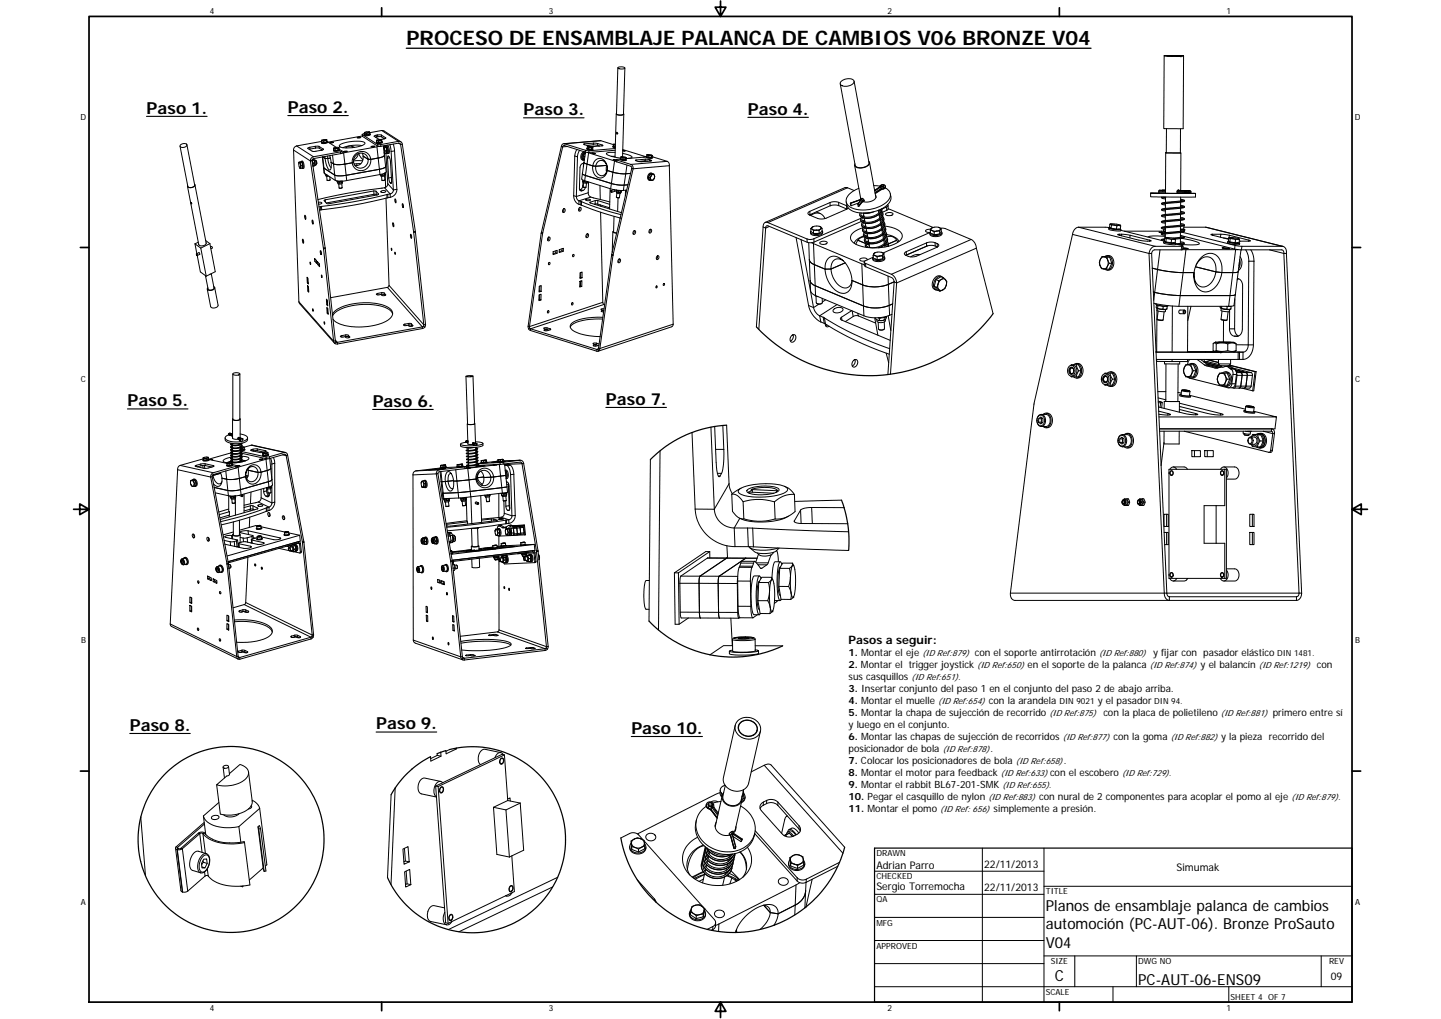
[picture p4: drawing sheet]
<svg xmlns="http://www.w3.org/2000/svg" width="594mm" height="420mm" viewBox="0 0 594 420" stroke-linecap="round" stroke-linejoin="round" font-family="sans-serif">
<defs><g id="words">
<text font-size="8.2" x="167.5" y="18.5">PROCESO DE ENSAMBLAJE PALANCA DE CAMBIOS V06 BRONZE V04</text>
<g font-size="6.9">
<text x="60.4" y="46.9">Paso 1.</text>
<text x="118.7" y="46.5">Paso 2.</text>
<text x="215.9" y="47.5">Paso 3.</text>
<text x="308.3" y="47.3">Paso 4.</text>
<text x="52.6" y="167.5">Paso 5.</text>
<text x="153.6" y="167.7">Paso 6.</text>
<text x="249.8" y="166.9">Paso 7.</text>
<text x="53.5" y="301.3">Paso 8.</text>
<text x="155.1" y="300.7">Paso 9.</text>
<text x="260.3" y="302.5">Paso 10.</text>
</g>
<g font-size="6.3">
<text x="431.1" y="375.7">Planos de ensamblaje palanca de cambios</text>
<text x="431.1" y="383.2">automoción (PC-AUT-06). Bronze ProSauto</text>
<text x="431.1" y="390.7">V04</text>
<text x="434.8" y="404.7">C</text>
<text x="469.2" y="406">PC-AUT-06-ENS09</text>
</g>
<text font-size="4.8" x="349.8" y="265.4">Pasos a seguir:</text>
<g font-size="4.4">
<text x="408.3" y="310">.</text>
<text x="438.5" y="315">.</text>
<text x="361.3" y="358.4">Adrian Parro</text>
<text x="405.8" y="357.8">22/11/2013</text>
<text x="485.1" y="359.2">Simumak</text>
<text x="361.3" y="367.1">Sergio Torremocha</text>
<text x="405.8" y="367.3">22/11/2013</text>
<text x="548.7" y="404">09</text>
</g>
<g font-size="4.1">
<text x="349.8" y="270.5">1. Montar el eje</text>
<text x="349.8" y="275.5">2. Montar el trigger joystick</text>
<text x="401.9" y="270.5">con el soporte antirrotación</text>
<text x="423.6" y="275.5">en el soporte de la palanca</text>
<text x="475.4" y="270.5">y fijar con pasador elástico</text>
<text x="495" y="275.5">y el balancín</text>
<text x="542.9" y="275.5">con</text>
<text x="349.8" y="280.4">sus casquillos</text>
<text x="349.8" y="285.3">3. Insertar conjunto del paso 1 en el conjunto del paso 2 de abajo arriba.</text>
<text x="349.8" y="290.3">4. Montar el muelle</text>
<text x="407.7" y="290.3">con la arandela</text>
<text x="452.6" y="290.3">y el pasador</text>
<text x="349.8" y="295.2">5. Montar la chapa de sujección de recorrido</text>
<text x="454.9" y="295.2">con la placa de polietileno</text>
<text x="524.7" y="295.2">primero entre sí</text>
<text x="349.8" y="300.2">y luego en el conjunto.</text>
<text x="349.8" y="305.1">6. Montar las chapas de sujección de recorridos</text>
<text x="459.1" y="305.1">con la goma</text>
<text x="503.4" y="305.1">y la pieza recorrido del</text>
<text x="349.8" y="310">posicionador de bola</text>
<text x="349.8" y="315">7. Colocar los posicionadores de bola</text>
<text x="349.8" y="319.9">8. Montar el motor para feedback</text>
<text x="432.9" y="319.9">con el escobero</text>
<text x="349.8" y="324.9">9. Montar el rabbit BL67-201-SMK</text>
<text x="349.8" y="329.8">10. Pegar el casquillo de nylon</text>
<text x="428.4" y="329.8">con nural de 2 componentes para acoplar el pomo al eje</text>
<text x="349.8" y="334.7">11. Montar el pomo</text>
<text x="409.6" y="334.7">simplemente a presión.</text>
</g>
<g font-size="3.6">
<text x="380.3" y="270.5">(ID Ref:879)</text>
<text x="402.9" y="275.5">(ID Ref:650)</text>
<text x="453.1" y="270.5">(ID Ref:880)</text>
<text x="474" y="275.5">(ID Ref:874)</text>
<text x="519" y="275.5">(ID Ref:1219)</text>
<text x="375.8" y="280.4">(ID Ref:651).</text>
<text x="386.8" y="290.3">(ID Ref:654)</text>
<text x="432.7" y="295.2">(ID Ref:875)</text>
<text x="503.3" y="295.2">(ID Ref:881)</text>
<text x="438.2" y="305.1">(ID Ref:877)</text>
<text x="482.7" y="305.1">(ID Ref:882)</text>
<text x="388.7" y="310">(ID Ref:878)</text>
<text x="418.8" y="315">(ID Ref:658)</text>
<text x="412.6" y="319.9">(ID Ref:633)</text>
<text x="462.6" y="319.9">(ID Ref:729).</text>
<text x="407.5" y="329.8">(ID Ref:883)</text>
<text x="413.3" y="324.9">(ID Ref:655).</text>
<text x="532.4" y="329.8">(ID Ref:879).</text>
<text x="387.6" y="334.7">(ID Ref: 656)</text>
</g>
<g font-size="3.5">
<text x="86.6" y="5.8">4</text>
<text x="226.3" y="5.8">3</text>
<text x="365.9" y="5.8">2</text>
<text x="505.6" y="5.8">1</text>
<text x="33.2" y="49.4">D</text>
<text x="558.5" y="49.4">D</text>
<text x="33.4" y="157.3">C</text>
<text x="558.6" y="157.3">C</text>
<text x="33.4" y="265.2">B</text>
<text x="558.6" y="265.2">B</text>
<text x="361.3" y="353">DRAWN</text>
<text x="361.3" y="362.5">CHECKED</text>
<text x="431.1" y="368.7">TITLE</text>
<text x="33.4" y="373.2">A</text>
<text x="361.3" y="372.1">QA</text>
<text x="558.6" y="373.2">A</text>
<text x="361.3" y="381.6">MFG</text>
<text x="361.3" y="391.2">APPROVED</text>
<text x="433.2" y="397.5">SIZE</text>
<text x="469.2" y="397.5">DWG NO</text>
<text x="547.9" y="397.4">REV</text>
<text x="431.1" y="410.2">SCALE</text>
<text x="507.3" y="412.4">SHEET 4 OF 7</text>
<text x="86.6" y="416.7">4</text>
<text x="226.3" y="416.7">3</text>
<text x="365.9" y="416.7">2</text>
<text x="505.6" y="416.7">1</text>
</g>
<g font-size="3.4">
<text x="526.5" y="270.5">DIN 1481.</text>
<text x="436.8" y="290.3">DIN 9021</text>
<text x="475.8" y="290.3">DIN 94.</text>
</g>
</g></defs>
<g fill="none" stroke="#000" stroke-width=".41">
<path d="M254.7 28l-.5 19a2.56 2.56 0 0 0 2.8 .1l.6-19.1M254.8 27.8l1.7-.2a.61 .61 0 0 1 .7 0 .61 .61 0 0 1 .2 .7l-1.7 .1a.57 .57 0 0 1-.7 0 .57 .57 0 0 1-.2-.6zM346.8 33.6a4.1 4.1 0 0 1 5.3-.2 3.4 3.4 0 0 1-4.6 2.1 1.08 1.08 0 0 1-1-.7 1.08 1.08 0 0 1 .3-1.2zM352.1 33.5l6.2 33.6a3.6 3.6 0 0 1-4.9 1.9l-.9-.9-6.1-33.6M479.9 23l8 .1zM479.9 23l-.1 30 2.1 .1h5.9l.1-30M481 23l6 .1zM481.1 23h.1M481.1 23l5.8 .1zM74.4 59.8l1.2-.6a.8 .8 0 0 1 1.1 0 .8 .8 0 0 1 .1 1.1l-1 .5a.88 .88 0 0 1-1.1 0 .88 .88 0 0 1-.3-1zM77.1 59.7l3.2 16.6a1.72 1.72 0 0 1-2.9 .5l-3.2-16.5M132.6 58.1v.6l2-.1 .2-.3"/>
<path d="M132.6 58.3l-10.3 1.9M132.7 57.8l-.1 .3M132.7 57.8l.3 .2M132.8 57.8h.1M132.8 57.8h-.1M133 58l-.4 .1M133 58l.4 .2M133.4 58.2l.1 .6M134 58h-1M134 58h.5M134 58l-.6 .2M134.5 58l.1 .6"/>
<path d="M134.5 58.6l-1.6 .2M134.5 57.6l.2 .1M134.6 57.7l-.1 .3M134.6 57.7l-.8-.2-1.1 .3M134.6 57.7l-.6 .3M134.7 57.7h-.1M134.7 57.7l.1 .6M134.8 58.4h.1a2.1 2.1 0 0 1-2.4 .3l.1-.1M134.8 58.3l3.9 2.5M135 58.5a1.92 1.92 0 0 1-2.4 .6l-.1-.3M135.9 58.9l1.5-.2-.8 .3zM140.1 59.7a14 14 0 0 1 10.3-.8 1.88 1.88 0 0 1-2 1.4 11.9 11.9 0 0 1-8.5 0z"/>
<path d="M147.3 56.7l1.5-.1-.9 .3zM149.3 55.5l.2 .7M149.4 55.5l.1 .7M149.4 55.5l6.3 4.1M149.4 56.1l-14.1 2.5M149.5 56.2l6.3 4.1M150.2 54.9l.1 .6M150.2 55.1l-.8 .4M150.3 54.6l-.1 .3M150.3 54.6l.3 .2M150.4 54.6h.1M150.4 54.6h-.1"/>
<path d="M150.6 54.8l-.4 .1M150.6 54.8l.5 .2M151.1 55v.6M151.6 54.8h-1M151.6 54.8l-.5 .2M152.1 54.8l.1 .6M152.1 54.8h-.5M152.2 55.4l-1.6 .2M152.2 54.4h.1M152.2 54.4l.2 .1M152.3 54.5l-.9-.2-1.1 .3M152.3 54.5l-.7 .3"/>
<path d="M152.3 54.5l-.2 .3M152.4 54.5h-.1M152.4 54.5l.1 .6M152.4 55.2l.2 .1a2.32 2.32 0 0 1-2.4 .2l.1-.1M152.5 55.1l-1.4 .5-.8-.1M152.6 55.3v.4l-1 .3h-1.2l-.3-.4M155.1 55.8l-.9 .4 1.9 1.2 2.3-.1 .6-.5M155.1 55.8l.1 .7M155.2 56.5l-.4 .1M155.2 58.1l.1 .6 .8 .1 1.3-.5M155.3 57.9l-.1 .2M155.3 57.9l.3 .1"/>
<path d="M155.3 57.8v.1M155.6 58l-.4 .1M155.6 58l.5 .2M155.7 55.6l1.5 .1M155.7 55.6l-.6 .2M155.7 55.6l.1 .8M155.7 59.6l.1 .7M155.7 59.6h1.2M155.8 56.4h1.5M155.8 56.4l-.6 .1M156.1 58.2v.6M156.6 58h-1"/>
<path d="M156.6 58l-.5 .2M156.9 59.6l.1 .7M157.2 58v.6l-1.7 .2M157.2 58h-.6M157.2 57.6l.1 .1M157.2 55.7l1.8 1.1M157.2 55.7l.1 .7M157.3 57.7l-.8-.2-1.2 .4M157.3 57.7l-.7 .3M157.3 57.7l-.1 .3M157.3 56.4l1.3 .8M157.3 57.7h.1"/>
<path d="M157.3 57.7l.1 .6M157.3 53.8l-4.9 .9M157.3 53.8l1 .2 7 4.5M157.3 53.8l7 4.5M157.4 58.4l.2 .1a2.25 2.25 0 0 1-2.4 .2l.1-.1M157.6 58.5a1.92 1.92 0 0 1-2.4 .6l-.1-.3M158.3 57v.3M159 56.8v.2M159.1 60l-.1 .2M159.3 59.9a3.3 3.3 0 0 1 .4 3.4l-.2-.2M159.8 59.8a3.9 3.9 0 0 1 .5 3.4l-.5 .2M160.7 59.7l.5 2.8"/>
<path d="M162.1 59.4l.6 2.8M164.3 59l.9 .6M164.3 58.3l-7.4 1.3M164.3 58.3a1.35 1.35 0 0 1 1.6 1.2M165.2 59.6l-.3-.5-.5-.1-7.4 1.3M165.2 59.6l5.3 35.9M165.9 59.5l-.7 .1M165.9 59.5l5.3 35.9M232.7 59.3l8.7 2.7M232.7 59.3a1.08 1.08 0 0 0-1.3 1.1M240.9 59.3l-.3 .2 3.5 1 4.5-.5-.4-.2M240.9 59.3l-.1 .3"/>
<path d="M244.6 59.7l1.7 .2M244.6 59.7l-2.7 .2M244.7 59l1.7 .2M244.7 59l-.1 .7M244.7 59l-3.8 .3M246.3 59.9l.9 .3M246.4 59.2l1.8 .6M246.4 59.2l-.1 .7M247.7 58l-15.3 1.2M247.7 58l5.2 1.6M247.7 58l-15 1.3M248.2 59.8l-.1 .3"/>
<path d="M252.9 59.7l-.1 .6 .9 .3-.6-.2M252.9 59.7h.5M253 59.5l.4 .2M253 59.5l-.1 .2M253.1 59.5h-.1M253.4 59.7l.3 .1M253.4 59.7l.3 .2M253.7 59.4l-.7 .1M254.1 46.9l-.6 17.9M254.2 46.8a.92 .92 0 0 0 1.4 .7l1.3-.2 .1-.4M257.2 47.1l-.5 17.5M480.9 53l-.1 10"/>
<path d="M486.7 53.1l-.1 10M77.3 76.8l4.7 24.1M80.2 75.9a1.27 1.27 0 0 1-.4 1.3 1.27 1.27 0 0 1-1.4 .2 .85 .85 0 0 1-1.1-.9M80.4 76.2l4.6 24.2M121 61.9l2.2 62.5M121 61.9l7 4.5M122.3 60.2a1.62 1.62 0 0 0-1.3 1.7M122.3 60.2l6.9 4.4M123.3 66.9h.1M123.3 66.9l-.1 .2M123.3 66.9l1.1-.1 .4 2.5-.7 .1M123.4 66.9h.3"/>
<path d="M123.4 66.9l-.2 1.1 .6 1.4M123.4 66.9l.4 .7M123.6 69.3l.2 .1M123.7 66.9l.1 .7M123.8 69.4h.3M123.8 67.6l.3 .6M123.8 67.6l.2 1.2M124 68.8l-.2 .6M124 68.8l.1 .6M124.1 68.2l-.1 .6M124.1 66.8v-.2a1.5 1.5 0 0 1 .9 2l-.1 .8-.3-.1M124.3 66.5a1.38 1.38 0 0 1 1.1 1.9l-.1 .9-.5 .2"/>
<path d="M124.4 66.8l-.7 .1M124.5 67l.3 2M124.8 68.1l-.7 .1M127.7 60.7l.1 .8M127.7 60.7l-.9 .5 2.1 1.2 3.6-.4M127.8 61.5l-.4 .1M128 66.4l5.3 35.9M128.7 66.2l.4 2.3M128.7 66.2l-.7 .2M128.7 66.2l5.3 36M128.7 66h.1M128.7 65.9h.6"/>
<path d="M128.8 66l.3 1.3M129 68.1l.1 .4M129.1 67.3l-.1 .5M129.2 64.6a1.58 1.58 0 0 0-1.2 1.8M129.3 65.9l.4 1.3M129.3 65.9l-.5 .1M129.3 65.9l.5 1.3-.1 1.1M129.4 66a1.15 1.15 0 0 1 .9 1.6l-.1 .5-.4 .1M129.7 67.2v1.2l-.6 .1M129.7 67.2l-.6 .1M130 60.3l-2.3 .4M130 60.3v.8"/>
<path d="M130 60.3h1.5M130 61.1h1.6M130 66.2l.5 .5-.1 1M130 61.1l-2.2 .4M130.2 66.2l.4 .6-.1 .8M130.4 67.7h-.1M131.5 60.3l1.8 1.2M131.5 60.3l.1 .8M131.6 61.1l1.2 .8M132.6 61.7v.3M132.7 61.8l.1 .1M132.9 64.7l.7 4.6"/>
<path d="M133.3 61.5v.2M133.3 61.5l-.8 .5M133.6 69.3l4.4 2.9M133.6 69.3l-.2-.2 .4 2.4M133.6 69.3l.2 2.2M133.8 71.5l4.4 2.9M134 65.3l-1-.6 .6 4.6M134.1 71.7v.4l.8 .1M134.3 72.2l.7 .1M134.4 72.2a.72 .72 0 0 0 .4 .6 .72 .72 0 0 0 .8-.2M134.7 72.7l.4 1.7 1-.3-.2-1.2M135.1 64.3v1.1l-1.1-.1v-.8"/>
<path d="M135.1 65.4l.7 2.8 .7 .9M135.1 65.4l-1.1-.1 .9 3.6a1.04 1.04 0 0 0 1.3 1.1l.4-1.3-.1-1.8M135.9 64.2l.6 2.7M136.1 74.2l-.6 .2-.6-.1M136.2 65.2l-1.1 .2M136.5 66.9l1.1 .7 1.2 .3 3.4-.2M137.1 64l.9 8.2M137.5 61.2l.1 .6M137.5 61.2h.3M137.6 61.8l.6 .2M137.7 61l-.2 .2M137.7 61h.1"/>
<path d="M137.7 61l.1 .2M137.8 61.2l.3 .2M137.8 61.2h.9M138 72.2l.2 2.2M138 72.2l1.7 .3 3-.2M138.1 61.4l.1 .6M138.2 74.4l1.7 .3 3-.3M138.6 60.8h1l-.1 .2M138.6 60.8l-.9 .2M138.7 61.2l.6 .1M138.7 61.2l-.6 .2M138.9 74.6l1.8 .1"/>
<path d="M138.9 74.6h.1M139 74.9l.1 .4 .8 .1M139.1 74.8l-.1 .1M139.3 61.3v.6M139.3 61.9l-1.1 .1M139.4 74.8l-.4 .1M139.4 74.8l.5 .2M139.5 60.8l.3 .2M139.5 61l-.2 .3M139.5 61l-.8 .2M139.5 61.8l-1.6 .2M139.8 61l.1 .6"/>
<path d="M139.8 61h-.3M139.9 61.6l-.6 .3M139.9 61.6l1.1 .7-.7 .3M139.9 61.6a1.95 1.95 0 0 1-2.4 .3l.1-.1M139.9 75v.4M139.9 61.7a1.3 1.3 0 0 1-1.8 .7l-.6-.1v-.3M140.3 62.6l-11.1 2M140.3 62.6l.1 .8M140.4 63.4l-11.3 2-.4 .8M140.9 75.8l.1 1.6-.6 .2-.6-.1-.1-1.6M141 74.8l-1.1 .2M141 74.8v.4"/>
<path d="M141 74.7v.1M141 75.2l-1.1 .2M141 62.3l.1 .8M141 77.4l-.5 .3-.7-.2M141.1 75.2a1.03 1.03 0 0 1-1.6 .7l-.1-.5M141.1 63.1l-.7 .3M141.1 75.2l-1.9 .2M141.3 74.7l-.3 .5M141.6 62.5l1.5-.1-.8 .3zM141.7 63l-.6 .1M141.7 63l.5 4.7M142.2 67.7l.5 4.6"/>
<path d="M142.7 72.3l.2 2.1M145 60.3l.4 .6M145.2 67.1l.6-.3a3 3 0 0 0 3.5 2.5 3 3 0 0 0 2.5-3.6h1.1a3.9 3.9 0 0 1-3.2 4.6 3.9 3.9 0 0 1-4.5-3.2zM145.2 67.1l-3 .6M146.1 60.8a2.73 2.73 0 0 0-3.5 .2M146.5 63.6a3.7 3.7 0 0 1 3.9-1 3.7 3.7 0 0 1 2.5 3.1h-1.1l-2.1-1.3 2.1 1.3a3 3 0 0 0-3.6-2.5 3 3 0 0 0-2.4 3.6l-.6 .3a4.2 4.2 0 0 1 1.3-3.5zM147.1 67.5v.8M147.7 63.4l-.4 1.2-1.5 1.4M147.9 63.3l1.7 2.6M148.8 67.5l-2.8 .1M149.2 60a14.8 14.8 0 0 0-7.9 .9M149.3 63.1l.4 1.3"/>
<path d="M149.5 66.3l-3.8 .1M149.7 64.4a3.1 3.1 0 0 1-3.4 3.8M153 60.4l1.5-.1-1 .3zM154.1 78.7l.9 .2M154.1 78.7l-20 3.7M154.1 78.7l.1 1.4M155 78.9l1 1.1M155 78.9l.1 1.4M155.4 60.5l.5 4.7M155.8 60.3h1.2M155.9 65.2l.7 6.8M155.9 65.2l-3 .5"/>
<path d="M156 80l-.4 .4-20 3.6-1-.2-1-1.1 .5-.3M156 80v.1M156.1 60.4l-14.4 2.6M156.6 72l-13.7 2.4M156.7 72l.9 .2M157 78.9l1-.3 1 .1a1.08 1.08 0 0 1-2 .2zM157.3 72.7l.2 1.6M157.5 71.8l.1 .4M158 60.2l.5 3.8M158.1 60.6l.4 .3M158.1 60.4l.5-.1 .5 .5M158.1 60.8l.4 1.2-.1 1"/>
<path d="M158.3 71.5l.3 .1M158.4 63.1l.3 .1M158.4 60.1v.3M158.5 64l-.8 .7-1.8 .5M158.5 64l.5 4.7M158.5 60.9l.3 1.4M158.5 63.1l.1 1.6M158.5 77.4l-14.7 2.2-12.7 2.7M158.5 72.6l.2 1.5-1.2 .2M158.5 77.4l2.3 2.6M158.6 71.6l.1 .4M158.7 74.2l-.6 .2-.6-.1"/>
<path d="M158.7 71.4l-.1 .2M158.7 72l-1.1 .2M158.7 72a1.01 1.01 0 0 1-1.5 .7l-.2-.5M158.7 60.4l.1-.1a2.42 2.42 0 0 1 .6 2.9l-.1-.1M158.7 72l-1.8 .2M158.8 71.9l.2 5.3M158.8 62.3l-.1 .9M158.8 71.3l-.1 .7M158.9 60.2a1.38 1.38 0 0 1 1.1 1.9l-.1 .9-.5 .2M158.9 60l.1 .2M159 68.7l-.6 .5-1.6 .5-14.1 2.6M159 68.7l-.6 .5-1.6 .5-14.6 2.7-2.5 .1-1.7-.3"/>
<path d="M159 68.7l.1 2.4-2.5 .9M159 71.2l-.5 .2M159 60.6l.4 .9v1.3M159.1 60.8l.3 1.4M159.1 60.8l-.6 .1M159.1 63.1l.8 12.7M159.4 62.2l-.6 .1M159.4 62.2l-.1 .9-.6 .1M159.8 65.2l.4 8.2M159.8 65.2v-.8a1.71 1.71 0 0 1 1.2 2.1l.5 8.2-.1 .8-.4 .1M159.9 75.8l2.3 2.5M159.9 75.8a1.65 1.65 0 0 1-1.4 1.6"/>
<path d="M160.2 73.4l.6 1.9M160.6 65l-.8 .2M160.8 75.3l.2 .3M160.8 80l-1 .1M160.8 80l.1 1.3M161.2 62.5l1 15.8M161.3 73.2l-1.1 .2M161.4 75.5l-.4 .1M161.5 75.2l-.7 .1M162.2 78.3a1.6 1.6 0 0 1-1.4 1.7M162.7 62.2l.9 15.9M162.7 62.2l-1.5 .3"/>
<path d="M163.6 78.1a3.3 3.3 0 0 1-2.7 3.2M163.6 78.1l-1.4 .2M231.4 60.4l-8.2 35.4M231.4 60.4l.6 .2M232 60.6l-8.3 35.4M232 60.6l.2-.5 .4-.1 8.7 2.7M233.9 60.4l-1.9 .2M237 64.3l-.5 16.4M237 64.3l1.1 .4M237.8 61.6l-.8 2.7M238.1 64.7l-.5 16.3M238.9 62l-.7 1.5-.1 1.2"/>
<path d="M239.1 78.5l.8 .2M239.2 78.2l1.2 .3M239.2 78.2l-.2 .1M240.2 74.7l.3 .2M240.2 74.7l.8 .2M240.3 74.2l-.1 .5M240.3 76.4l.1 .1M240.3 76.4l-.3 1.1-.8 .7M240.3 77l1.3 .2M240.4 77l1 .3M240.4 74.8l-.1 1.6M240.4 78.5l-.5 .2"/>
<path d="M240.4 74.8a1.04 1.04 0 0 0 1.5 .7l.2-.4M240.4 67.3l.1 .7M240.5 74.9l1.6 .2M240.5 64.4l.1 1.1 .4 .3M240.5 64.4l.5 .1M240.5 68h.1M240.5 68v.7M240.6 75.4l-.3 1.6M240.7 67.2a1.83 1.83 0 0 0-1.6 2l-.2 8.4a.88 .88 0 0 0 1 1.1M240.8 67l.4 .4 3.2 1M240.8 67l-.7 4.6 .4 .4 12.3 3.9 2.6 .4 3.5-.1-1.6 .1M240.9 62.6a2 2 0 0 0-.8 3.3l.4 .2"/>
<path d="M241 74.9l1.1 .1M241 74.5l10.7 3.4M241.1 74.5l-.1 .4M241.1 64.3l-.1 .6M241.3 63.2l-.8 1.2M241.3 62.7a1.88 1.88 0 0 0-1.4 1.5 1.88 1.88 0 0 0 .8 1.9h.2M241.3 63.2h.1M241.3 62.7l1.4 .2M241.3 62.9a1.59 1.59 0 0 0-1.3 1.4 1.59 1.59 0 0 0 .9 1.6 1.66 1.66 0 0 1 .4-2.8M241.3 77.3l-.9 1.2M241.4 72.3l-.4 2.2M241.4 72.3l-1.3-.7-.3 2.3 1.2 .6"/>
<path d="M241.4 72.3l10.7 3.4M241.4 62.7l-.6 4.3M241.4 62l-.1 .7M241.4 62l1.4 .2M241.5 77.2l-.1 .1M241.8 75.5l-.2 1.7M241.9 61.2l.1 .4 1.2 .3h1.1l.1-.3M242.1 61.2l.1 .2 1.1 .3h1v-.3M242.1 60.5l-.1 .7 .7 .2M242.1 60.5l.4 .1M242.2 74.9l-.1 .1M242.2 75l-.1 .1"/>
<path d="M242.2 62.9l.5 .1M242.3 74.9l-.2 .1M242.4 61.3l1.6 .2M242.4 61.3h.1M242.4 60.3l-.3 .2M242.4 60.3l.1 .3M242.4 60.3l1.7 .3M242.5 60.6l.8 .2M242.5 60.6l.3 .2M242.5 79.5a1.83 1.83 0 0 0 1.1 1.8M242.5 79.5l-4.9 1.5M242.6 75l-.1 4.5"/>
<path d="M242.7 61.4h1.6M242.7 63l-1.3 9.3M242.7 63l11.3 3.5M242.8 60.8l-.1 .6M242.8 62.2l-.1 .7M243.3 60.8h-.5M243.3 60.8l.6 .1M243.3 60.8h.9M243.9 60.9l-.1 .7M243.9 63.1l1.5 .3zM244.1 60.6l.1 .2M244.2 60.8h.2"/>
<path d="M244.2 60.8l-.3 .1M244.2 60.6l.2 .2M244.4 68.4l1.2 .2a2.82 2.82 0 0 0 3.4 3.6l.9-1 .4-1.2a2.88 2.88 0 0 1-2.5 3.4 2.88 2.88 0 0 1-3.2-2.6zM244.4 60.8l-.1 .6M245.5 66a2.95 2.95 0 0 1 3.1-.3 2.95 2.95 0 0 1 1.7 2.6l.1 2a3.1 3.1 0 0 0-3.2-4.1 2.79 2.79 0 0 0-1.6 2.4l-1.2-.2 .4-1.3zM246.9 60.2h.1M247.3 76.5l.2 5.8M250 70.4l.1 .2M250.1 68.2v2.7M250.1 68.2l-4.5 .4M250.1 68.1v.1M250.4 70.3l2.3 .7"/>
<path d="M251.5 77.8l-.2 8.4M251.7 77.9l3 .5 2.3 .1M252 64.5h1.5M252.1 75.7l-.4 2.2M252.1 75.7l2.9 .6h2.3M252.7 60.3v.4l1 .3M252.7 71l-.6 4.7M252.7 71l2.9 .6h2.4M252.8 60.2l-.1 .2 1 .3M253.1 78.2l-1.2 .4M253.1 78.2h.1M253.3 78.2l.1 .7-1.3 .4"/>
<path d="M253.4 66.4l-.7 4.6M253.6 62.8h-2.3a.77 .77 0 0 0-.8 0 .77 .77 0 0 0-.4 .8l2.1 .9 3.7 .7M253.6 62l-10.9 .9M253.7 61.2l-10.9 1M254 78.3l1.2 .4 1.2-.2M254 79l.8 .2M254 79l.8 .3h1.2M254 78.5l.9 .3M254 78.5v.5M254 65.9h-1.2l1.2 .2M254.1 65.8l-.1 .7 .3 .2M254.1 78.4l-.1 .1"/>
<path d="M254.2 79.1a1.04 1.04 0 0 0 1.5 .7l.2-.4M254.3 66.7l5.9 1.9 .2 .8M254.3 79.7l-.2 1.6 1.2 .2M254.4 66l-.1 .7M254.4 66l5.7 1.8M254.8 79.2l1.1 .1M254.9 78.8h1.1M254.9 78.8l-.1 .4M255.6 79.8l-.3 1.7M255.7 65.6l-1.6 .2 .3 .2M255.7 65.5a1.9 1.9 0 0 0 2.2 .7l.3-.3M255.9 65.4l.1 .3 1.2 .3h.8v-.3"/>
<path d="M256 64.9h.4M256 64.9l-.1 .6 1.9 .3M256 78.8l-.1 .5M256.1 78.7l-.1 .1M256.1 64.7l.3 .2M256.1 64.7l-.1 .2M256.1 64.7l1.9 .3M256.1 65.6l1.7 .2M256.1 65.6h.1M256.1 64.6v.1M256.2 78.7l-.3 .6M256.4 64.9l1 .2"/>
<path d="M256.4 64.9l.5 .2M256.7 63.2l2.7 .8a.79 .79 0 0 1 .8 .2 .79 .79 0 0 1 .2 .8l-2.3 .3M256.7 62l1.1 .3h-1.1M256.7 61.7l9.7 3a2.39 2.39 0 0 0 2.5 .5v-.2M256.9 65.1l-.2 .7M257.3 76.3l-.3 2.2M257.4 65.1h-.5M257.4 65.1l.5 .1M257.9 78.4l-.1 2.4M257.9 65.2l-.1 .6M258 71.6l-.7 4.7M258 64.9l.1 .1"/>
<path d="M258 65l-.1 .2M258 65l-.6 .1M258.1 65h.1M258.1 65.3h.2M258.1 65l-.3 .8M258.4 78.4l-1.4 .1M258.5 68.1l-.5 3.5M260 71.5l-2 .1M260.1 67.8a1.61 1.61 0 0 1 .9 1.8M260.4 69.4l-8.2 35.5M260.4 69.4l.6 .2M261 69.6l-8.2 35.5"/>
<path d="M262.2 66l-.3 .1 2.5 .6 4.3-.4-.4-.3M262.2 66v.3M265.7 64.8h-.6M265.9 66.4l1.3 .1M265.9 66.4l-2.6 .2 2.8-.2M266 65.6l1.8 .3M266 65.6l-3.8 .4M266 65.6l-.1 .8M266.4 64.7l-8.3 .7M266.6 64.5l-.1 .2 .9 .3h1.5l-.2-.2M266.7 63.9l.4 .1M266.7 63.9l-.1 .7 1.9 .3"/>
<path d="M266.8 63.8l.3 .2M266.8 63.8l-.1 .1M266.8 63.8h1.3l.7 .3M266.8 63.8h.1M266.8 64.7l1.7 .2M266.9 63.7v.1M267.1 64l1 .2M267.1 64l.4 .2M267.4 73.2l.6 .1M267.4 73.2l.4 1 .6 .2M267.5 64.2l-.1 .7M267.8 65.9l.5 .1"/>
<path d="M267.8 65.9l-.1 .5M268 73.3l.3 .6M268 71.8l.5 .2M268.1 64.2l.5 .1M268.1 64.2h-.6M268.3 73.9l.1 .5M268.3 73.9l.6 .4M268.3 66l-.1 .4M268.3 72.7l-.3 .6M268.3 72.7v1.2M268.5 72l-.2 .7M268.6 64.3l-.1 .6"/>
<path d="M268.7 64l.2 .1M268.7 71.5a1.52 1.52 0 0 0-1.6 1 1.52 1.52 0 0 0 .7 1.8M268.8 64.1l-.2 .2M268.8 64.1l-.7 .1M268.8 64.1h.1M268.8 64.6l6.3 1.9M268.9 64.1l-.4 .8M268.9 74.3l-.5 .1M269 71.6a1.43 1.43 0 0 0-1.6 1 1.43 1.43 0 0 0 .8 1.7M269.1 71.9l.7 .4M269.1 71.9l-.8 .8M269.1 71.9l-.6 .1"/>
<path d="M269.5 71.8l-.4 .1M269.5 71.8l.3 .5M269.5 71.8h-1.5l-.6 1.4M269.7 73.5l-.8 .8M269.8 72.3l-.1 1.2M275.1 66.5l-15 1.3M275.1 66.5a1.62 1.62 0 0 1 .8 1.8M275.9 68.3l-14.9 1.3M275.9 68.3l1.6 65.4M349.4 77.4l2.7 1.2M349.4 77.4h-1.1l-32.8 14.3M349.4 77.4l-32.8 14.4"/>
<path d="M352.3 68.2l2.6 13.9M358.1 66.5a1.33 1.33 0 0 1-.8 2.2l-2.5 .6a1.9 1.9 0 0 1-2.4-1.5l.1-.3M358.5 67l2.6 14.5M360.2 76.5l2.6 .3M362.6 77.2l-2 1.3M362.8 77.1l-.2 .1M362.8 77.1l-2.2 1.4M362.8 76.7l.9-.5a.44 .44 0 0 1 .6 0 .44 .44 0 0 1 0 .6l-.3 .1M362.8 76.7a1.33 1.33 0 0 1 2.2 0M362.8 76.7l-.2 .5M363 77.2l.3 .5M363 77.2l1-.3 .2 .6"/>
<path d="M363 77.2l-2.4 1.6M363.1 76.6l-.3 .5M363.3 76.6l.1 .4M363.3 77.7l-2.6 1.7M363.3 77.7v.5M363.3 76.5l.7-.2 .4 .2-1.6 .7zM364.2 77.5l-.9 .2M364.2 77.5v.5M364.9 77.5a3.3 3.3 0 0 1 2.2 3 3.3 3.3 0 0 1-1.9 3.1 14.8 14.8 0 0 1-15 1.6 3.2 3.2 0 0 1 .5-5.6l3.4-1.9M365 76.7l-.8 .8M365 76.7l.1 .3M365.1 77l-.3 .5-1.5 .5-2.5 1.7"/>
<path d="M365.1 77l-.3 .7-1.5 .5-2.5 1.6M367.1 79.9a5.1 5.1 0 0 1-3.6 6.2 14.4 14.4 0 0 1-12.9 .4l-1.3-1.3-.4-2M474.4 79.6v1.5l8.1 .2h10.3l.1-1.6M477.7 79.2h2.8M477.7 79.2l.2 .4 2.6 .1M477.7 78.9h2.8M477.7 78.9v.3M477.9 79.6h-3.5l15.6 .2M477.9 78.5h2.6h-1.4M477.9 78.5l-.2 .4M477.9 78.5h.1M478 78.5h2.5h-1.4"/>
<path d="M480.5 79.7h5.4M480.6 63l-.1 16.7M480.8 63l5.8 .1M480.8 63h-.2l6.2 .1h-.2M485.2 79h3.2M485.3 79.3l5.7 .1M485.4 78.6h3.6M486.2 78.6a.68 .68 0 0 0-1 .1 .68 .68 0 0 0 .3 1l3.6 .1M486.8 63.1v15.5M488.4 79l.4 .8M488.4 79h.3M488.7 79h2.3"/>
<path d="M488.7 79l.4-.4h-.4l-.3 .4M488.7 79l.4 .8M488.9 78.6h1.5zM489 78.6h1M489.1 78.6h1.5h-.6M490 78.6h.1M490 78.6l.8 .1 .2 .3M490.8 79.7h2.1l-2.3 .1M491 79.4a1.56 1.56 0 0 1-1.9 .4M491 79v.4M78.6 83.4l.4 .4-.1 .3zM81.7 99.9l-1.3 .6"/>
<path d="M84.8 99.2l1.7 1.3M124.7 98.7l.5 .6-.1 .9zM125.7 88.8l.3 .5v1.1l-.3-.5zM128.7 90.8l.4 .4v1.2l-.5-.9zM131.2 83.4h.5a.55 .55 0 0 1 .7-.1 .55 .55 0 0 1 .2 .6l-1.2 .3M132.1 85.2l-.6 .1M132.1 85.2l.1 1.4M132.2 86.6h-.5M132.5 85.1l-.4 .1M132.5 85.1l.1 1.4M132.6 86.5l-.4 .1M134.1 82.4l.1 1"/>
<path d="M154.2 80.1l.9 .2M154.2 80.1l-19.7 3.6M155.1 80.3l.2 .1M159.1 81.7l1.3 36M159.5 80.2l-14.2 3.1-12.8 1.8M159.5 80.2l.1 1.4M159.6 81.6l-14.2 3-12.8 1.9M159.8 80.1l-.3 .1M159.8 80.1l.1 1.4M159.9 81.5l-.3 .1M160.9 81.3l-1 .2M162 91.8l.3 .7v1l-.4-.7z"/>
<path d="M162.8 82.1l.5 .6-.1 .9zM165.9 84l.4 .7v.9l-.5-.9zM169.2 96.6l.4 .3v1.3zM170.5 95.5l.1 .4M170.6 95.9l4.1 38M171.2 95.4l.1 .3M171.2 95.4l-.7 .1M171.3 95.7l4.1 38.1M171.3 95.7l-.7 .2M223.1 96.2l.6 .2M223.1 96.2l-5.4 38.3M223.2 95.8l.5 .2"/>
<path d="M223.2 95.8l-.1 .4M223.7 96.4l-5.4 38.3M223.7 96v.4M226.1 97.8a.68 .68 0 0 1 .6 .9 .68 .68 0 0 1-.9 .4zM226.2 97.8v.7l-.4 .6M232.3 86.1a.67 .67 0 0 1 .7 .9 .67 .67 0 0 1-1 .4v-.8zM232.4 86.1v.7l-.4 .6M236.5 80.7l.3 1.5a2.96 2.96 0 0 0 1.9 2M236.5 80.7l1.1 .3M237.6 81a1.89 1.89 0 0 0 1.1 1.8M238.7 84.2l.7 .3M238.7 82.8l.8 .2"/>
<path d="M238.7 82.8v1.4M238.9 85.6a.68 .68 0 0 1 .7 .8 .68 .68 0 0 1-1 .4v-.7zM239 85.6l.1 .5-.5 .7M239.4 84.5l.3 .1M239.5 83l-.1 1.5M239.5 83l.2 .1M239.7 84.6l7.5 2.8 8.5 2.5M239.7 83.1l6 2.3 10.3 3.1M239.7 83.1v1.5M241.4 82.3l1.1-.2a.54 .54 0 0 1 .6 0 .54 .54 0 0 1 .3 .5l-1.2 .2zM242 96.5a.67 .67 0 0 1 .6 .9 .67 .67 0 0 1-1 .3l-.1-.5zM242 96.5l.1 .5-.5 .8"/>
<path d="M243.3 83.4l-.2 .1 .3 .2M243.3 83.4v.3M243.4 83.7l12.8 4M243.6 81.3l7.8 2M243.6 81.3l-4.9 1.5M245.4 84.1l1 .1M245.4 84.1l-.3 .1M245.4 82.7l-2.1 .7M245.4 82.7h1.1M245.4 82.7v1.4M246.4 84.2l4.9 1.5M246.5 82.7l4.9 1.6"/>
<path d="M246.5 82.7l-.1 1.5M247.5 84.5l.1 .5M247.6 87.5l.9 37.2M252.7 95.6l-.3 8.4M253 95.3l-.3 .3 .1 .2 1.4 .3M253.1 89.2l-.1 6.4 1.2 .4M254.1 81.3l.6 .3 .6-.1M254.8 81.6l-.2 5.6M255.6 89.9v.3M261.2 95.3a.65 .65 0 0 1 1 .3 .65 .65 0 0 1-.5 .9 .65 .65 0 0 1-.9-.3 .65 .65 0 0 1 .4-.9zM261.4 95.1v.8l-.4 .6M267.8 94.7a.65 .65 0 0 1 1 .3 .65 .65 0 0 1-.5 .9 .65 .65 0 0 1-.9-.3 .65 .65 0 0 1 .4-.9z"/>
<path d="M268 94.6v.7l-.4 .6M314.6 93.6l1.1 .4M314.6 93.6l-2.8 41.2M315.7 94a.74 .74 0 0 1 .1-.7 .74 .74 0 0 1 .8-.2l16.2 6.8M315.7 94l-2.9 41.8M316.6 91.8a1.47 1.47 0 0 0-1.6 .3 1.47 1.47 0 0 0-.4 1.5M316.6 91.8l16.1 6.7M317.2 93.4l-1.5 .6M328.2 98l5.1 28M330.3 98.8l5.1 28M332.7 98.5l.1 1.4M333.9 87.1v1.4"/>
<path d="M333.9 87.1a.77 .77 0 0 0-.8 .8 .77 .77 0 0 0 .6 .8M333.9 88.5l-.2 .1M334.1 88.5l.5 .1M334.3 94.3v1.2l1.1 .8M334.3 94.3l.5 .2M334.6 88.6l-.4 .3M334.6 88.6a3.5 3.5 0 0 1 5.5 1.5M334.8 94.5l.6 .6M334.8 94.5l1.7 .4M334.9 93.7l-.3 .4 .2 .4M334.9 93.7l-.6 .6M335.4 95.1v1.2"/>
<path d="M335.4 93.4l-.5 .3M335.5 98.4l.1 1.4M335.5 98.4l-1.6 .4-1.2-.3M335.6 99.8l-1.3 .3-1.5-.2M336.5 94.9l1.2 .2M336.5 94.9l-1.1 .2M336.5 87.4l1.7 .7M337.4 96.2l-1.6 .1M337.7 95.1v1.1M337.7 93.3l.6 .3M338.1 99.9l1.7-.4a.78 .78 0 0 1 .8 .1 .78 .78 0 0 1 .3 .7l-1.8 .5a.76 .76 0 0 1-.8-.1 .76 .76 0 0 1-.2-.8zM338.3 94.4l-.6 .7"/>
<path d="M338.3 94.4l-1.8 .5M338.3 93.6l-1.7-.4-1.7 .5M338.3 93.6l.6 .6M338.3 93.6l.3 .4-.3 .4M338.9 94.2l-.6 .2M338.9 94.2v1.2l-1.2 .8-2.3 .1M338.9 95.1a.98 .98 0 0 1-.1 1.1 .98 .98 0 0 1-1 .3l-2.2 .1a.99 .99 0 0 1-1.1-.2 .99 .99 0 0 1-.2-1.1M339.1 95.5a2.02 2.02 0 0 1-2.6 1.7l-1.1-.2a1.23 1.23 0 0 1-1.3-1.3M342.2 83.5l-8.3 3.6M342.2 83.5v1.4M342.2 84.9l-8.3 3.6M345.7 83.4l3.3 1.4"/>
<path d="M345.7 83.4l.1 1.4M345.7 83.4l-1.9-.2-1.6 .3M345.8 84.8l3.3 1.4M345.8 84.8l-1.6-.3-2 .4M349 84.8l.1 1.4M349 84.8l.2 .1M349.1 86.2h.1M349.7 85.7l-.8 .6-9.2 3.9-2.4-.1-3.6-1.4M350.7 83.8l.2 1M350.7 83.8l4.3-1.5-1.4 1.8M353.6 84.1l.2 1 .4-.3M353.6 84.1h.1"/>
<path d="M353.7 99.1l3.2 1.3M353.7 84.1l.5 .4M353.9 83.7l-3 1.1M354.2 84.5v.3M354.6 87.8l-.1 .9a4.4 4.4 0 0 0 5.5 .9l1.4-.6a3.5 3.5 0 0 0 2.2-3 5.4 5.4 0 0 1-5.6 3.9l-2.3-.2-.8-.4-.5-.7M354.8 82.3h.1M354.8 81.7v.5M354.9 82.3l-4.3 1.5M354.9 90l-19.4 8.4M355.1 91.3l-19.5 8.5M355.1 82.4l.4 .4M355.1 82.4l-1.4 1.7"/>
<path d="M355.2 82a.67 .67 0 0 1 .9 .2 .67 .67 0 0 1-.3 .9M355.4 81.8l-.7 .5M355.5 82.8l-1.3 1.7M355.5 82.8v.5M355.5 83.3l-1.3 1.7M355.6 81.8l-.7 .5M355.8 81.9l-.7 .5M356 87.9l.2 1.6M356.1 97.3l-1.2 .4a4.5 4.5 0 0 0-2.7 2.6M356.1 88.8l-.6 .4M356.1 82.4l-.6 .4M356.2 89.4h.1"/>
<path d="M356.2 89.3l-.1 .1M356.2 82.6l-2 2.2M356.3 82.8l-.8 .5M356.3 97.7a3.8 3.8 0 0 0-3.4 3M356.3 90l.3 1.5M356.5 90.7l-.9 .4M356.5 90.9l-.6 .4M356.6 91.4l-.2 .1M356.7 92.1l.3 1.6M356.9 93l-.6 .4M356.9 93.6h.1M357 93.5l-.2 .1"/>
<path d="M357.1 94.2l.3 1.6M357.2 95.1l-.5 .4M357.4 95.6l-.2 .1M357.5 96.3l.3 1.6M357.6 96.9l-1.1 .3M357.7 97.2l-.6 .4M357.7 97.7l-.1 .1M357.9 98.4l.3 1.5M358 99.3l-.6 .4M358.1 99.8l-.1 .1M359.3 87.5l-2.9 .3M360.3 87.3a8.3 8.3 0 0 1-4.5 .5"/>
<path d="M361 80.5a1.96 1.96 0 0 1-2 2.6l-1.7 .2-1.5-.2M362.1 86.7l.2 1.1M362.2 86.7l.7 .4M362.4 86.7l-.3 .2M362.4 88.4l.3 1.5M362.5 88.7l.8 .5M362.6 88.2l.8 .5M362.8 90.5l.2 1.5M362.8 86.4l.3 .2M362.8 90.8l.8 .5M362.9 90.3l.9 .5M363.1 86.4l-.2 .1"/>
<path d="M363.1 86.3a6.1 6.1 0 0 1-7.5 2.9 .84 .84 0 0 1-.5-1.4M363.2 92.6l.2 1.5M363.2 92.9l.8 .5M363.2 87.5a2.83 2.83 0 0 1-2.4 3.6l-2.6 .6a2.15 2.15 0 0 1-2.9-1.5l.3-.4M363.3 93.1h.4M363.3 92.4l.9 .5M363.4 87.7l-.5 .2M363.5 87a2.75 2.75 0 0 1-1.7 4.1l-1.3 .6a4.5 4.5 0 0 1-5.7-.9l.4-1.2M363.6 94.7l.2 1.5M363.6 89.6a2.96 2.96 0 0 1-2.7 3.6l-2 .5a2.56 2.56 0 0 1-3.2-1.2l.3-.6M363.6 95l.8 .5M363.7 94.5l.9 .5"/>
<path d="M363.8 89a2.98 2.98 0 0 1-2.1 4.5 5.6 5.6 0 0 1-6.4-.3l-.1-.8 .4-.7M363.9 96.8l.3 1.5M364 88a4.9 4.9 0 0 1-5.1 3.9l-2.8-.1-.8-.3-.5-.8M364 91.7a2.97 2.97 0 0 1-2.7 3.7l-2.3 .5a2.19 2.19 0 0 1-2.9-1.5l.3-.4M364 97.1l.8 .5M364.1 96.6l.9 .5M364.2 96.5l.8 .1M364.2 91.2a2.75 2.75 0 0 1-1.6 4.1l-1.6 .7a4.4 4.4 0 0 1-5.4-1l.3-1.2M364.3 98.9l.3 1.5M364.3 90.1a4.9 4.9 0 0 1-5 4l-2.5-.1-1.1-.4-.5-.8M364.4 93.7a2.82 2.82 0 0 1-2.5 3.7l-2.2 .5a2.53 2.53 0 0 1-3.2-1.2l.3-.6M364.4 99.2l.8 .5"/>
<path d="M364.5 98.7l.9 .5M364.6 93.3a2.81 2.81 0 0 1-1.9 4.3l-1.6 .6a4 4 0 0 1-5.1-1.2l.3-1.1M364.7 93.2l3.4 .7a4.1 4.1 0 0 1 3.8 3.9 7.9 7.9 0 0 1-6.3 3.9 18.2 18.2 0 0 1-14.1-1.9 2.76 2.76 0 0 1 1.3-4.7l3-1.2M364.7 92.2a5.2 5.2 0 0 1-5.4 4l-2.7-.3-1-1M364.7 95.8a2.78 2.78 0 0 1-2.4 3.6l-2.5 .7a2.12 2.12 0 0 1-2.9-1.5l.3-.4M365 95.4a2.74 2.74 0 0 1-1.7 4.1l-.2 .2a5.9 5.9 0 0 1-6.6-.2l-.2-.8 .4-.7M365.1 94.3a5 5 0 0 1-5 4l-2.8-.2-.8-.4-.5-.7M365.1 97.9a2.82 2.82 0 0 1-2.4 3.7l-2.8 .6a1.85 1.85 0 0 1-2.6-1.6l.3-.3M365.2 88l1.8-.4a.76 .76 0 0 1 .8 .1 .76 .76 0 0 1 .2 .8l-1.7 .4a.76 .76 0 0 1-.9-.1 .76 .76 0 0 1-.2-.8zM365.4 97.5a2.59 2.59 0 0 1-1.4 4l-1.4 .6M365.5 96.4a5 5 0 0 1-5 4l-2.5-.1-1.1-.5-.5-.7M365.5 85.4l-1.9 .8"/>
<path d="M365.5 85.4l.1 1.3M365.5 96.7l2.3 .6a4.2 4.2 0 0 1 2.8 2.3M365.6 86.7l-1.8 .8M365.6 97.7a3.4 3.4 0 0 1 4.5 2.2M365.9 98.4a4.3 4.3 0 0 1-3.8 3.8M365.9 84.4a.57 .57 0 0 1 .2 .6 .57 .57 0 0 1-.6 .4M366.1 84.7l.1 1.5-.6 .5M366.2 86.1l18.5 7.7M369.7 99.1l-3.4 1.5-.1 1 .1-1.1-.5-1M383.5 94.9l.8 .2M383.5 94.9l.1 1.2 1.6 .7 2.2-.3M383.7 94.6h-.9a.82 .82 0 0 0-1.1 .9l1.7 .3-19.4 8.5"/>
<path d="M383.9 94.3l-.4 .6M383.9 94.3l-.1 .4 .5 .4M384.3 95.1l.8 .5M384.3 95.1l1.9 .2M384.4 96.5l.5 .2M384.6 93.8l-.7 .5M385.1 95.6l.1 1.2M386.2 95.3h1.2M386.2 95.3l-1.1 .3M386.9 93.7h.1M386.9 93.7l.3 .1-2.2-.1-1.1 .6M386.9 96.5l-1.5 .3"/>
<path d="M387.4 95.3v1.2M387.7 94.6l-.3 .7M387.7 94.6l-1.5 .7M387.7 94.1l2 .2 10.7 4.4 1.5 1.4 7.5 29.2M388 94.3l-.3 .3M388 94.3l-.8-.5 .5 .4v.4M388 94.3l.1 1.2M388.1 95.5a.95 .95 0 0 1 0 1.1 .95 .95 0 0 1-1.1 .4l-1.9 .1a1.22 1.22 0 0 1-1.7-1.3l.2-.1M388.1 95.5l-.7 1M388.3 96a2 2 0 0 1-2.6 1.6l-1.1-.1a1.23 1.23 0 0 1-1.3-1.4M400.4 98.7l-32.9 14.4M442.2 96.6l-15.9 69.6-9.7 78.4"/>
<path d="M442.2 96.6l31.5 7.9M444.6 93.7l31.6 7.9M444.6 93.7l13 .2M444.6 93.7a3.1 3.1 0 0 0-2.4 2.9M457.1 94a.84 .84 0 0 0 1.2 1l2.4 .3a.85 .85 0 0 0 1.4-.7M457.6 92.5l-.2 1.2 .7 .4M457.6 92.5h.3M457.7 93.9l-.6 .2 2.9 .6h2.1l-.4-.3M457.9 92.3l-.3 .2M457.9 92.5l.3 .3M457.9 92.5l1.4-.2 2.5 .5-.5 .2M457.9 92.5l1.5 .3"/>
<path d="M457.9 94.1l1.8 .5 1.6-.2M458 94.1h-.1M458.1 94.1l2.2 .3M458.2 92.8l-.1 1.3M459.4 92.8l1.1 .4M459.4 92.8l1.9 .2M459.4 92.8h-1.2M460.5 93.2l-.2 1.2M461.3 93l.7 .2M461.3 93l-.8 .2M461.5 96.6h.9M461.5 96.6v.4"/>
<path d="M461.5 96.6l-.7 .1 8.7 2.3 4.4 .4M461.8 92.8l.2 .4M462 93.2l-.1 1.2h-1.6M462 95l18.2 4.5M462.4 96.6l-.1 .6M462.4 96.6l3.5 .4M463.5 95.3h16.2M465.9 97l8 2M465.9 97l-.1 1.1M473.9 99v.4M473.9 99l.7 .3-.7 .1M479 81.2v.5l1.5 .3"/>
<path d="M479.3 81.6l1.2-.2v2M479.8 99.7a.84 .84 0 0 0 1.1 .9l2.5 .3a.85 .85 0 0 0 1.3-.6M479.8 94.4l-.1 .9 .5 .2M479.9 81.2l-1 .3M480 96.5h.4v1.5M480 99h.1M480.1 91.5h.3M480.1 89h.3M480.1 84h.4M480.1 86.5l.4 .1M480.1 99l-.9 .1M480.1 81.5h.4"/>
<path d="M480.2 98.7l-1.4 .3M480.2 94h.2h-.3M480.2 98.4l-1.3 .3-.1 .4M480.2 95.5l.2 .1M480.3 81.2h.3M480.3 99.5l-.5 .2 3.2 .7 1.7-.1-.3-.2M480.4 97.5a14.3 14.3 0 0 0-7.1 .2M480.4 93.9v2M480.4 95.9l-2.6-.2 1.6 .4M480.4 91.4v2M480.4 88.9v2M480.5 83.9v2"/>
<path d="M480.5 86.4l-.1 2.1M480.5 98l-.2 .1M480.5 98.1h-.3l-.1 1.3 .5 .4M480.5 98.1l1.1-.2 2.8 .5M480.5 98.1l.3 .3M480.5 98.1l1.4 .3M480.6 99.8l2.4 .5 .9-.2M480.6 99.7v.1M480.6 99.8l2.2 .3M480.8 98.4l-.2 1.4M480.8 98.4h1.1M481.9 98.4l1.1 .4"/>
<path d="M481.9 98.4l1.9 .2M483 98.8l-.2 1.3M483.8 98.6l.8 .2M483.8 98.6l-.8 .2M484.4 98.4l-.6 .2M484.4 98.4l.2 .4M484.6 98.8l-.1 1.3h-1.7M486.6 97.2l.8 .1a.55 .55 0 0 1 .9 .5 .55 .55 0 0 1-.9 .5l-2.9 .3M486.6 98.4v2M486.6 97.7l.6 .1M486.6 99.7l.8 .1a.57 .57 0 0 1 .9 .5 .57 .57 0 0 1-.9 .5h-.3M486.6 97.1l.7 .2"/>
<path d="M486.7 92.7l.6 .1M486.7 94.7l1.6 .4a2.41 2.41 0 0 1-2.6 .9l-6.5 .6M486.7 95.9l-.1 2M486.7 93.4v2M486.7 90.2l.6 .1M486.7 89.7l.7 .1a.59 .59 0 0 1 .9 .5 .59 .59 0 0 1-.9 .5l-8.2 .9M486.7 92.2l.7 .1a.59 .59 0 0 1 .9 .5 .59 .59 0 0 1-.9 .5l-8.2 .8M486.7 90.9v2M486.7 88.4v2M486.7 84.7l.7 .1a.59 .59 0 0 1 .9 .5 .59 .59 0 0 1-.9 .5l-8.2 .8M486.7 87.2l.7 .1a.6 .6 0 0 1 .9 .5 .6 .6 0 0 1-.9 .5l-8.2 .8M486.7 87.7l.6 .1"/>
<path d="M486.7 85.2l.6 .1M486.7 85.9v2M486.7 82.2l.7 .1a.61 .61 0 0 1 1 .5 .61 .61 0 0 1-1 .5l-8.1 .8M486.7 82.7l.7 .1M486.7 81.3v1.6M486.7 83.4v2M487.2 95.2h-.5l.6 .1M487.2 98.3a15.9 15.9 0 0 1 7.3 2.2 16.3 16.3 0 0 1-8.3 .2l-1.5-.1M487.4 95.8l21.8 5.4M487.6 94.6h-.9M487.7 94.5l-.1 .1M487.8 97.6l-4.4 .6"/>
<path d="M487.9 92.6l-6.8 .8a2.25 2.25 0 0 0-2.3 .7l1.6 .5-.2 .9M487.9 95.1l-6.8 .8a2.16 2.16 0 0 0-2.3 .7l1.6 .4M487.9 90.1l-6.8 .8a2.05 2.05 0 0 0-2.3 .7l1.6 .4M487.9 87.6l-8.1 .9a.59 .59 0 0 0-.7 0 .59 .59 0 0 0-.2 .6l1.5 .4M487.9 85.2l-6.8 .7a2.17 2.17 0 0 0-2.2 .7l1.6 .4M487.9 82.6l-6.7 .8a2.17 2.17 0 0 0-2.3 .7l1.6 .4M488 94.4l.4 .3-1.2 .1M488 97.4l21 5.3M488.1 93.7h9M488.1 93.2l-.2 1.3-1.2-.1M488.2 93l-.2 .1M488.3 97.8l-4.1 .6"/>
<path d="M488.3 95.3l-9.5 1.2M488.3 92.8l-9.5 1.2M488.3 90.3l-9.5 1.2M488.3 87.8l-9.5 1.2M488.3 85.3l-9.5 1.2M488.4 82.8l-9.6 1.2M488.4 94.6l-.1 .6M497.1 93.7h.3M497.1 93.7l31.8 7.9M499.9 96.6h3.4M499.9 96.6v.4M499.9 96.6l-.7 .1 7.3 2"/>
<path d="M503.3 96.6l-.2 1.2M503.3 96.6l3.5 .4M504.4 98.1l2.2 .3M506.1 99.7a.85 .85 0 0 0 1.2 .9l2.5 .3a.8 .8 0 0 0 .8 .1 .8 .8 0 0 0 .5-.7M506.7 99.5l-.6 .2 3.2 .7 1.8-.1-.4-.2M506.8 97l8 2M506.8 97l-.1 1M506.9 98l-.3 .1M506.9 98.1l.3 .3M506.9 98.1l1.4 .3M506.9 98.1l1.7-.1 2.2 .5-.6 .1M506.9 98.1h-.3l-.2 1.3 .6 .4"/>
<path d="M506.9 99.8l2.4 .5 1-.2M507 99.7l-.1 .1M507 99.8l2.2 .3M507.2 98.4l-.2 1.4M507.2 98.4h1.1M508.3 98.4l1.1 .4M508.3 98.4l1.9 .2M509.4 98.8l-.2 1.3M510.2 98.6l.8 .2M510.2 98.6l-.8 .2M510.8 98.4l.2 .4M510.9 99.4h3.9"/>
<path d="M511 98.8l-.1 1.3h-1.7M514.8 99v.4M514.8 99l.7 .3-.7 .1M80.4 100.5l2.4 1.8M80.4 100.5l.7 4.1M81 104.7l1-.5 .4 .4v.3l-1.1 .5 1.3 6.7 2.4 1.8M81 104.7l.3 .6zM81 104.8l.2 .5zM82.8 102.3l2.2 11.6M85 100.1a1.71 1.71 0 0 1-1.4 1.2 1.71 1.71 0 0 1-1.7-.7M86.5 100.5l2.2 11.5-3.7 1.9M86.5 100.5l-3.7 1.8"/>
<path d="M86.7 113l-.3 .2M86.8 101.8l.5-.2 .3 .6-.7 .4M87.1 112.8l1.1 5.8-.7 .9-1 .1-.7-.3-1.1-5.7M88.1 118.2a.78 .78 0 0 1 .3 .9 .78 .78 0 0 1-.8 .5l-.6 .1a.88 .88 0 0 1-1.1 0 .88 .88 0 0 1-.2-1.1M88.5 118.6l1.4 7.2a1.87 1.87 0 0 1-3.1 .6l-1.4-7.2M126.6 114.3l.4 .5 .1 2.3-.4-.5zM126.8 117.7l.4 .5 .1 2.3-.4-.5zM127.1 116.5l-.4 .1M127.2 120h-.3M127.8 108.1l.2 1zM129.7 106.6l.8 .9v1.1l-.7-.9zM130.5 107.4l-.7 .3"/>
<path d="M130.9 107.9l.8 .9 .1 1.2-.8-.9zM131.6 108.8l-.6 .3M132.1 103.4l.4 .6-.1 1zM132.5 113.4l.3 1zM133.3 102.3l.1 .3M133.4 102.6l4.1 38.1M134 102.2l.1 .3M134 102.2l-.7 .1M134.1 102.5l4.2 38M134.1 102.5l-.7 .1M159.7 118.5l-23.4 4.2M159.7 118.5l14.4 16.3"/>
<path d="M160.4 117.7l-.7 .8M160.4 117.7l14.3 16.2M161.3 102.3l.2 .9zM162.8 104l.1 .8zM222.3 118l.8-.2v2.3l-.9 .3zM222.5 120l.6 .1M222.6 118l-.1 2h-.3M226.2 108.4l-.1 .4M226.3 108.3a.37 .37 0 0 1 .4 .5 .37 .37 0 0 1-.6 .1zM228 103.8l1.7-.6v1.2l-1.7 .6zM229.1 104.2l.6 .2M229.2 103.4l-.1 .8-1.1 .4"/>
<path d="M230.6 103l1.7-.6-.1 1.2-1.7 .5zM231.7 103.4l.5 .2M231.7 102.6v.8l-1.1 .4M236.1 105.1l-.1 .4M236.3 105l.1-.1a.39 .39 0 0 1 .3 .6 .39 .39 0 0 1-.7 .1zM239.1 116l.8-.3v2.4l-.9 .3zM239.1 112.5l.9-.3-.1 2.3-.8 .3zM239.3 117.9l.6 .2M239.3 115.9v2l-.3 .1M239.4 114.4l.5 .1M239.4 112.4v2h-.3M252.2 105.2l.5 .2"/>
<path d="M252.2 105.2l-5.4 38.3M252.2 104.9l.6 .2M252.2 104.9v.3M252.7 105.4l-5.4 38.3M252.8 105.1l-.1 .3M255.1 106.9a.68 .68 0 0 1 .7 .8 .68 .68 0 0 1-1 .4l-.1-.6zM255.2 106.8v.7l-.4 .6M271 105.5a.68 .68 0 0 1 .6 .9 .68 .68 0 0 1-1 .4v-.8zM271.1 105.5v.7l-.5 .6M333.4 100.1l.3 6.9M333.7 107a2.68 2.68 0 0 0 2 2.1M333.7 107l.3 8.7a2.72 2.72 0 0 0 2.1 2.1l19.9 8.4a15.6 15.6 0 0 0 12-.9l-1.4 .6"/>
<path d="M334.6 100.1l.8 .4M335.4 100.5l.3 8.6M335.4 100.5l20.9 8.7M335.7 109.1l4.4 1.9M335.7 109.1l.4 8.7M336.1 117.8l19.9 8.4M336.1 117.8l.1 4.1M336.1 117.8l-.4-.2a2.46 2.46 0 0 1-1.7-1.9l.2 4.1a2.73 2.73 0 0 0 2 2.1M347.6 107.5a3 3 0 0 0-3.5-.4 3 3 0 0 0-1.5 3.3v.5l-2.5 .1a4.2 4.2 0 0 1 4.1-5.3 10.4 10.4 0 0 1 7 9.9M351.2 115.6l4.5 1.9M351.2 115.6a4.3 4.3 0 0 1-3.6 5.4 9.9 9.9 0 0 1-7.3-8.8l-.2-1.2 2.5-.1 5.8-2.5-5.8 2.5a8.2 8.2 0 0 0 5.8 7.8 2.94 2.94 0 0 0 2.9-2.9M355.3 108.8l.4 8.7"/>
<path d="M355.7 117.5l.3 8.7M356.3 108.1l.1 1.5 .5 .4M356.7 101.2l.6 .8M356.8 108.6l.1 1.4M356.8 108.6l10.7 4.5M356.9 110l10.8 4.5 .9 1.7M357.1 100.1a1.28 1.28 0 0 0 .1 1.9M357.3 100.6l1 .4M357.5 107.2a1.39 1.39 0 0 0-2.2-.8 .59 .59 0 0 0-.7 .3 .59 .59 0 0 0 .1 .7l1.9 .2M358.3 100.5l.3 1.5M359.8 106.1l-2.9 1.3a.59 .59 0 0 0-.6 .6 .59 .59 0 0 0 .5 .6M360 105.3v1.1l1.6 .7 2.3-.3"/>
<path d="M360 105.3l.8 .1M360.3 104.6l-.3 .7M360.3 104.6v.5l.5 .3M360.8 105.4l1.9 .2M360.8 105.4l.8 .5M360.8 106.8l.6 .2M361 104.1l-.7 .5M361.6 105.9v1.2M362.7 105.6l-1.1 .3M362.7 105.6h1.1M363.3 104h.1M363.3 104l.3 .1-2.2-.1-1.1 .6"/>
<path d="M363.4 106.8l-1.5 .3M363.8 105.6l.1 1.2M364.1 104.9l-.3 .7M364.1 104.9l-1.4 .7M364.4 104.6l.1 1.2M364.4 104.6l-.3 .3M364.4 104.6l-.8-.5 .5 .4v.4M364.5 105.8a.88 .88 0 0 1 0 1 .88 .88 0 0 1-.9 .4l-2.2 .2a1.05 1.05 0 0 1-1.2-.2 1.05 1.05 0 0 1-.2-1.2M364.5 105.8l-.6 1M364.7 101l.1 .8M364.7 106.3a1.98 1.98 0 0 1-2.6 1.6l-1-.1a1.26 1.26 0 0 1-1.4-1.4M365.5 100.1l.3 .7-.2 .9"/>
<path d="M365.8 100.8l-1.1 .4M366.1 113.9l.5 12M367.5 113.1l1.5 1.4 .6 2.2M368.6 116.2l1 .5M368.6 116.2l-2.6 38.2M368.6 116.2l-2.4 1a15.4 15.4 0 0 1-10.5 .3M369.6 116.7l-2.5 37.6M373.6 103.8l.1 1.4M373.7 105.2l-.3 .1M379.3 105a4.9 4.9 0 0 0-3.9 .9M382 100.2l-8.4 3.6M382 100.2v1.3"/>
<path d="M382 101.5l-8.3 3.7M382.4 101.4l-8.9 3.9M385.1 118.1l1.4 1.5 1 .5M385.1 118.1l1.1 .4M385.5 100.1v1.3M385.5 100.1l-1.9-.3-1.6 .4M385.5 100.1l.9 .3M385.5 101.4l.9 .4M385.5 101.4l-1.5-.2-2 .3M385.9 115.3l1 .5M386.2 118.5l.8 .8M386.4 100.4v1.4"/>
<path d="M386.4 100.4a.77 .77 0 0 1 .6 .8 .77 .77 0 0 1-.7 .8l-9 3.8-2 .1-1.8-.6a.77 .77 0 0 1-.7-.8 .77 .77 0 0 1 .8-.7M386.4 101.8h.1M386.7 117.2l-.5 1.3M386.7 117.2l-.1 1.4 .4 .7M386.9 115.8l-.2 1.4M387 119.3l.5 .8M387 119.3l.6 .4 1.1-.2M388.1 115.2l.8-.2 .9 .4M388.1 115.2l-.9 1-.5 1M388.1 115.2l-1.2 .6M388.2 114a3 3 0 0 0-3.9 3.5 1.96 1.96 0 0 0 1.6 2.1M388.7 119.5l-1.2 .6"/>
<path d="M388.7 114.4a2.35 2.35 0 0 0-3.6 1.8 2.23 2.23 0 0 0 1.5 3.5M389 114.6l-1-.5-2.1 1.2-.8 2.8M389 114.6l-.9 .6M389 114.6l.8 .8M389.8 115.4l.4 1.1-.1 1.1M389.8 115.4a1.56 1.56 0 0 1 .3 2.2M390.1 117.6l-.6 1.3-.8 .6M390.1 117.6a2.31 2.31 0 0 1-1.4 1.9M402.5 102.3l-32.9 14.4M453.5 109.5a1.21 1.21 0 0 0 1.5 1.4M453.5 109.5l.7 1.1 .8 .3M453.6 107a2.42 2.42 0 0 0-.1 2.5"/>
<path d="M453.6 107l-.3 1.4 .2 1.1M454.4 105.8l-.8 1.2M454.4 105.8l.8 .1M454.4 105.8h1M455 110.9l1.2 .1M455.2 105.9l.8 .3 .7 1.1M455.2 105.9l-.8 .1-.8 1M455.2 105.9l1.2 .1M455.4 105.8a2.11 2.11 0 0 1 2.4 .1 2.11 2.11 0 0 1 .8 2.1 2.38 2.38 0 0 1-.5 2.5 2.38 2.38 0 0 1-2.5 .6l-.2-.2M455.4 105.8l2.1 .2 .9 2.6-1.1 2.4h-1.1M456.4 106l.3 1.3M456.4 106h1.1"/>
<path d="M456.5 105.4a3 3 0 0 1 2.3 4.7 2.11 2.11 0 0 1-2.3 1.3M456.6 109.7l-.4 1.3M456.6 109.7l-.6 .9-1 .3M456.7 107.3l.6 1.3M456.7 107.3l.2 1.1-.3 1.3M457.3 108.6l-.7 1.1M457.3 108.6h1.1M473.7 104.5l6.3 140.1a2.65 2.65 0 0 0 2.1 3v-1.5M473.7 104.5h1.1M474.8 104.5l6.2 140.1a1.37 1.37 0 0 0 1.1 1.5M475 110.6l2.2 .5M476.2 101.6h11"/>
<path d="M476.2 101.6a3.1 3.1 0 0 0-2.5 2.9M477.2 111.1l4.6 .9 6 .4M477.2 111.1l-1.6 12.7M478.2 103l-1 8.1M484.7 100.6l3.1 .8-.6 .2M486.6 100.2l.6 .1M487 103h-11a1.53 1.53 0 0 0-1.2 1.5M487.2 101.6l-.2 1.4M487.6 102.9h22.8M487.6 102.9l-.6 .1M487.7 102.1l2.2 .5-2.3-.2M487.8 101.5l-.2 1.4"/>
<path d="M487.8 112.4h4.5M487.8 112.4l-1.2 9.5M487.8 100.1l-3.1 .5M488.2 100.3l-2.2 .4M488.9 103l-1.1 9.4M492.3 112.4a6.7 6.7 0 0 0 4 7.9 7.3 7.3 0 0 0 7.2-6.6l.2-1.3-2.4-.3a6 6 0 0 1-6.1 6.1 5 5 0 0 1-3-5.4M493.1 109.4a4.4 4.4 0 0 1 6.6-2.7 6.1 6.1 0 0 1 1.6 5.4l-8.5-2.1 8.5 2.1 2.4 .3a6.7 6.7 0 0 0-4-7.9 7.4 7.4 0 0 0-7.2 6.6l-.2 1.3M503.8 102.2l3.1 .4zM509 102.7l2.8 .3M509.2 101.2l-.2 1.5M509.2 101.2l2.8 .4M509.4 103l-2.3 18.9"/>
<path d="M510.1 114.9a2.57 2.57 0 0 1 2.2 3l-.1 18.2a2.57 2.57 0 0 1-2.2 2.5h-1M510.5 112l-1.4 .4h-5.4M510.7 115l-.7 .4M510.9 108.3l-.1 1.2M511.1 107l.1 .4a4.5 4.5 0 0 1-.6 3.4M511.3 105.9a4.3 4.3 0 0 1-.8 5.7M511.6 103l-2.9 22.9-2.2 .4M511.8 103h16.6a1.19 1.19 0 0 1 .9 1.5M512 101.6h16.6a2.29 2.29 0 0 1 1.7 2.9M512 101.6l-.2 1.4M513.6 103a8 8 0 0 1 1.2 4.7M514.8 107.7l-.2 34.5"/>
<path d="M514.8 107.7h2.2M515.7 103a8.7 8.7 0 0 1 1.3 4.7M517 107.7l-.3 34.5M523.4 103l5.9 1.5M529.3 104.5h1M529.3 104.5l6.3 140.1a1.36 1.36 0 0 1-1.1 1.5M530.3 104.5l6.3 140.1M123.2 124.4l.3 .8 14.4 16.3M123.2 124.4l14.3 16.3M128.9 127.3l.2 1zM133.6 132.7l.2 .9zM134.6 123.3l.4 .5 .1 2.3-.4-.5z"/>
<path d="M134.7 126.8l.5 .4 .1 2.3-.4-.4zM135.1 125.6h-.4M135.2 129l-.3 .1M137.1 129.6a11.5 11.5 0 0 1 8.5-4.3 22.1 22.1 0 0 1 15.2 1.9 2.67 2.67 0 0 1-.7 4.7 25 25 0 0 1-21.5 .9l-1.3-1.2M140.9 138.4v.6M140.9 138.4l-.5 .4h1.9M142.3 138.8l.9 .6 .9-.5M142.6 138.1l1 .1M142.6 138.1v.7M142.6 138.1l-1.7 .3M142.6 138.8h-.3M142.6 138.8l1 .1"/>
<path d="M143.6 138.2v.7M143.6 138.2l.5 .7M143.6 138.9l.3 .3M144.1 138.9v.2M155.7 121l-.4 .2a.47 .47 0 0 0 .2 .5 .47 .47 0 0 0 .5-.1l1.1-.2M155.7 121l.1 .6M157.1 121.4l.7 .5h.9l.3-.4M157.3 120.7l1.1 .1M157.3 120.7l.1 .7M157.3 120.7l-1.6 .3M157.4 121.4h-.3M157.4 121.4l1 .1"/>
<path d="M158.4 120.8v.7M158.4 120.8l.6 .7M158.4 121.5l.3 .3M159 121.5v.2M161.9 129.5a7.2 7.2 0 0 0-6.3-3.6 24.5 24.5 0 0 0-17.4 3l-1.1 1.3M166.9 133.6v.7M166.9 133.6l-.5 .2a.47 .47 0 0 0 .2 .6 .47 .47 0 0 0 .6-.1l1.1-.2M168.3 134.1l.7 .5 1-.1 .2-.3M168.6 133.3l1 .2M168.6 133.3v.7M168.6 133.3l-1.7 .3M168.6 134l-.3 .1"/>
<path d="M168.6 134l1 .2M169.6 133.5v.7M169.6 133.5l.6 .7M169.6 134.2l.3 .3M170.2 134.2v.1M174.1 134.8l-35 6.4M174.1 134.8l.1 .7M174.2 135.5l-35.1 6.3M174.6 134.5l-.5 .3M174.6 134.5l.5 .4M174.7 133.9l-.1 .6M175.1 134.9l-.9 .6"/>
<path d="M175.4 133.8l-.7 .1M175.4 133.8l-.3 1.1M217.7 134.5l.2 1.1M217.7 134.5l.6 .2M217.9 135.6l.8 .7M218.3 134.7v.5M218.3 135.2l-.4 .4M218.3 135.2l.4 .4M218.7 136.3l27.4 8.5M218.7 135.6v.7M218.7 135.6l27.4 8.5M222.2 121.6l.9-.3-.1 2.4-.8 .3z"/>
<path d="M222.5 123.5l.5 .2M222.5 121.5v2l-.3 .1M224.5 136v.3M225.1 135.7l-.6 .3M225.1 135.8l.4 .1M225.1 135.7v.7M225.5 135.9l.8 .2M225.5 135.2l-1.4 .1 1 .4M225.5 135.2l1.3 .4M225.5 135.2v.7M225.8 128.3l-.1 .4M226.8 135.6l.2 .3-1.5 .5-1.2-.2 .2-.2"/>
<path d="M226.8 135.6v.4M235.7 125l-.1 .4M235.7 125l.2-.2a.43 .43 0 0 1 .3 .6 .43 .43 0 0 1-.6 .2zM248.1 128.1l-.1 .4 .8 .1M248.1 128.1v.4M248.4 131.6a20.5 20.5 0 0 0-12.8 2.5l-.5 .8M248.5 124.7l.5 .8M248.5 124.7l-30.2 10M248.5 130.9a21.6 21.6 0 0 0-12.8 2.4 1.91 1.91 0 0 0 1 3.3l2.1 .9 2.8 .7 5.8 .6M248.7 127.9l-.6 .2M248.7 128h.3M248.7 127.9v.7"/>
<path d="M249 127.3l-1.3 .2 1 .4M249 125.5l-30.3 10.1M249 125.5l.3 .1M277.5 133.7l-30.2 10M277.5 133.7l-.6 1-30.3 10.1M326.2 138.5a1.1 1.1 0 0 1 1.7-.3 1.1 1.1 0 0 1 .1 1.7 1.21 1.21 0 0 1-1.7 1.2 1.21 1.21 0 0 1-.4-2zM327 138v1.4l-1.1 1.2M333.3 126a9.9 9.9 0 0 0 5.1 6.8M333.3 126l2.1 .8M335.4 126.8l.7 1.8 1.8 1.6M336 121.8l1.2 .5M336.2 121.9l20 8.3"/>
<path d="M336.4 122.1l.1 2.7 .7 .5h1l.8-.5v-1.8M337.6 125.4l-2.2 1.4M337.9 130.2l.5 2.6M337.9 130.2l1.5 .6M338.4 132.8l1.4 .5M338.9 125l-1 .4-1.2-.3M339.4 130.8l.4 2.5M339.4 130.8l.5 .3M339.8 133.3l.5 .3M339.9 131.1l.4 2.5M339.9 131.1a125.9 125.9 0 0 0 26.9 12.7M340.2 133.5a.94 .94 0 0 0 .4 1.1 .94 .94 0 0 0 1.2-.1"/>
<path d="M340.3 133.6a125.8 125.8 0 0 0 26.3 12.4M340.4 123.6l-1.4 .9M340.9 134l-.5 .3M343.6 127.6a2.54 2.54 0 0 1 3.9 0 2.59 2.59 0 0 1-4.1 .6zM345.1 125.6l-7.2 4.6M346.9 130.8a.57 .57 0 0 0-.5 .6 .57 .57 0 0 0 .5 .5l20.1 8.4M346.9 130.8l.2 1.2M351.1 128.1l-4.2 2.7M351.3 128.2l.4 2.3M351.7 130.5l-3.2 2.1M353.6 129.2l.3 1M353.9 130.2l-1.1-.1-1.1 .4"/>
<path d="M353.9 130.2l7.1 3M356 126.2l.2 4M360.6 131l1.3 7.2M361 131v.5l.4 .3 1.2 .3M362.2 131l.3 .3M362.5 131.3l.1 .8M363.1 131.1l-.6 .2M364.3 131h.5M364.5 135.7l-.9 .4-1.3-.3M364.5 132l-1.1 .2-1.3-.1M364.5 132.8l.2 2.7-.4 .4-1 .2-1.1-.4-.2-2.9M364.8 131v.8"/>
<path d="M364.8 131.8l-2.2 .3M364.9 130.8l-.1 .2M365 131.7a1.64 1.64 0 0 1-2.5 1.3l-.8-.4-.2-.7M365.4 130.5l-1.1 .5h-2.3M365.5 130.5l-.7 1.3M366.2 130.2l1.1 6.1M366.6 125.9l.1 4.1M366.6 125.9a15.6 15.6 0 0 1-10.6 .3M366.7 130a15.5 15.5 0 0 1-10.5 .2M367.7 129.6l-1 .4M475.7 125.1l5.8 .9 4.5 .3M476.6 125.2a1.57 1.57 0 0 0 1.8 .8l3.1 .1"/>
<path d="M476.9 127l.2 .2M476.9 125.7l-.1 .1M477 127.1l-.1 18.1M477 131.6l1.2 .5 1.3-.2M477.1 127.2l-.1 .9 1.5 .4h1.9l.1-.9M477.1 127.2l3.4 .4M477.2 127l2.2 .4M477.3 126.1l2.2 .4M477.3 126.1l-.5-.3-.2 .9 .6 .3M477.3 126.1l-.1 .9M477.5 128.2l-.5 3.4M479.4 127.4h1.7"/>
<path d="M479.5 126.5h1.7M479.5 126.5l-.1 .9M479.9 128.6l-.4 3.3-2.5-.3M481 126.2l.2 .3M481.1 127.4l-.6 .2M481.2 126.5l-.1 .9M481.5 126v.1M483.3 126.2l-.1 19M486 126.3h20.5M486.6 121.9l-5.3-.4-5.8-1.1 5.8 1.1 4.3 .4h21.5M486.6 121.9l-.6 4.4M486.6 121.9h20.5"/>
<path d="M488 128a.64 .64 0 0 1 .8 .6 .64 .64 0 0 1-.9 .6l-.1-.8zM488.3 127.8h-1.9l-.4 .8 .5 .7 1.8 .1M489.7 126.3l-.1 18.9h-13M491 126.3l-1.3 5.9M503.1 126.3v.6l.5 .1M503.3 127l.2 .2M503.4 131.6l1.2 .5 1.3-.2M503.4 131.6l2.5 .3M503.5 127.2l-.1 .9 1.5 .4h1.8l.2-.9M503.5 127.2l3.4 .4M503.6 127l2.2 .4M503.7 126.3l-.1 .7"/>
<path d="M503.8 128.2l-.4 3.4M504.4 132.1v9M505.5 126.3l.4 .2M505.8 127.4h1.6M505.9 126.5l-.1 .9M506.3 128.6l-.4 3.3M506.7 126.3l-.8 .2M506.8 126.3l.7 .2M506.9 135.6v.8a2.45 2.45 0 0 0 2.1 2.2M506.9 135.6h2.1M506.9 127.6v8M507.1 121.9l-.6 4.4"/>
<path d="M507.4 127.4h.1M507.4 127.4l-.5 .2M507.4 126.3l.1 .2M507.5 126.5l-.1 .9M509 138.6h1.3M509 135.6a3 3 0 0 0 1.6 2.9M509.1 123.2l-.1 12.4M509.3 121.5l-2.2 .4M96 154.2v18.6a2.25 2.25 0 0 0 2.9 0v-18.6M96.1 154l1.7-.3a.64 .64 0 0 1 .8 0 .64 .64 0 0 1 .1 .8l-1.8 .2a.56 .56 0 0 1-.6 0 .56 .56 0 0 1-.2-.7zM137.5 140.7l.6 .9M138.1 141.6l1 .2"/>
<path d="M138.2 140.2l.9 1M138.3 140.5l-.8 .2M138.3 140.5l.2 .6M138.5 141.1l.6 .1M138.5 141.1l-.4 .5M139.1 141.2v.6M192.1 155.1l1.3-.2 1.6 .1-1.4 .4zM195 155.1l.7 19.7-1.5 .3-1.4-.3-.7-19.6M244.8 142.3l-.2 .2 .6 .2 1.7-.4M244.8 142.3v.3M245.4 142.1l-.6 .2M245.4 142.1l.4 .1"/>
<path d="M245.4 142.1v.6M245.8 141.5v.7M245.8 141.5l-1.3 .1 .9 .5M245.8 142.2l.8 .3M245.8 141.5l1.2 .3M246.1 144.1v.7M246.5 144l-.4 .1M246.5 144l.4 .6M246.6 144l-.5 .1M246.8 143.5l-.3 .5M246.8 143.5l.5 .2M246.9 144.6l-.8 .2"/>
<path d="M247.3 143.7l-.4 .9M352 148.6a1.08 1.08 0 0 1 1.5 0 1.08 1.08 0 0 1 0 1.5 1.14 1.14 0 0 1-1 1.2 1.14 1.14 0 0 1-1.3-.8l.2-1.2zM352.5 148.3v.2a2.2 2.2 0 0 1-1.1 2.4M365.4 145.6l1 4M440.8 151a1.73 1.73 0 0 1 2.1 .2 1.73 1.73 0 0 1 .3 2 1.58 1.58 0 0 1-1.5 1.9 1.58 1.58 0 0 1-1.6-1.9l.1-1.1zM441.1 151.6a1.31 1.31 0 0 1 1.6 .5 1.31 1.31 0 0 1-.1 1.6 1.11 1.11 0 0 1-1.6 .4 1.11 1.11 0 0 1-.3-1.5zM441.4 151.8a1.11 1.11 0 0 1 1.3 1.1 1.11 1.11 0 0 1-1.3 1.1 1.53 1.53 0 0 1 0-2.2zM441.5 155.1l.2 .3h2M441.7 150.7a2.31 2.31 0 0 1 2.2 1.5 2.31 2.31 0 0 1-.7 2.6l-1.5 .3M441.8 151.6a1.36 1.36 0 0 0-.8 1.3 1.36 1.36 0 0 0 .8 1.2M442.3 151.8a1.11 1.11 0 0 0-1.3 1 1.11 1.11 0 0 0 .9 1.3l.4-.2M442.7 150.4a2.1 2.1 0 0 1 2.4-.1 2.1 2.1 0 0 1 .8 2.4 2.24 2.24 0 0 1-.6 2.5 2.24 2.24 0 0 1-2.6 .2"/>
<path d="M443.7 150.4h-2l-.2 .3M443.7 150.4l1 2.5M443.7 150.4h.9l1 2.5M443.8 149.9a3 3 0 0 1 2.3 4.7 2.05 2.05 0 0 1-2.3 1.3M444.7 152.9l-1 2.5M444.7 152.9h.9M445.6 152.9l-1 2.5h-.9M454.5 154.7a1.59 1.59 0 0 1 2-.3 1.59 1.59 0 0 1 .7 1.9 1.57 1.57 0 0 1-.8 2 1.57 1.57 0 0 1-2-.6 2.95 2.95 0 0 1 .1-3zM455 155.1a1.3 1.3 0 0 1 1.6 .4 1.3 1.3 0 0 1-.1 1.7 1.12 1.12 0 0 1-1.5 .4 1.12 1.12 0 0 1-.4-1.6zM455.2 155.4a1.14 1.14 0 0 1 1.5 .7 1.14 1.14 0 0 1-.8 1.5 1.29 1.29 0 0 1-.7-2.2zM455.4 158.6l.2 .2h2M455.6 154.1a2.23 2.23 0 0 1 2.3 2.2 2.23 2.23 0 0 1-2.3 2.3"/>
<path d="M455.8 155.1a1.3 1.3 0 0 0-.9 1.2 1.3 1.3 0 0 0 .9 1.3M456.2 155.3a1.07 1.07 0 0 0-1.3 1 1.07 1.07 0 0 0 1.3 1.1M456.6 153.9a2.03 2.03 0 0 1 2.2-.2 2.03 2.03 0 0 1 1 2 2.58 2.58 0 0 1-2.7 3.5l-.5-.4M457.6 153.9h-2l-.2 .2M457.6 153.9l1.1 2.4M457.6 153.9h.9l1 2.4M457.7 153.4a3.1 3.1 0 0 1 2.2 5l-1 .8-1.2 .1M458.7 156.3l-1.1 2.5M458.7 156.3h.8M459.5 156.3l-1 2.5h-.9M476.6 145h.3M476.9 148.2l-.1 .8 6.4 .1"/>
<path d="M480.1 149.1v.9l2.5 .1h3.7v-1M480.7 150.1l-.1 15.4h-.6l6.2 .1-.6-.1M483.2 148.2v.9h6.4v-.9M485.7 150.1l-.1 15.5M488.2 151.6a2.35 2.35 0 0 0 0 2.5M488.2 154.1l.7 1.3h.9M488.2 151.6l-.2 1.1 .2 1.4M488.2 154.1l.6 .8 1 .5M489.6 145l11.4 .1M489.6 155.4l.8 .5 15.8 4a1.53 1.53 0 0 0 1.6-1.7M489.8 155.4h1.1M489.8 150.4l.7 .2 .8 1"/>
<path d="M489.8 150.4l-1 .4-.6 .8M489.8 150.4h1.1M489.8 150.4h-.9l-.7 1.2M490 150.4a2.02 2.02 0 0 1 2.3-.2 2.02 2.02 0 0 1 .9 2.1 2.59 2.59 0 0 1-2.7 3.4l-.5-.3M490.6 148.2l-.7 .9-.3 1.3M490.9 150.4h1.1l1 2.5-1 2.5h-1.1M490.9 150.4l.4 1.2M491.2 149.9a3 3 0 0 1 2.3 4.7 2.04 2.04 0 0 1-2.3 1.3M491.3 151.6l.7 1.3M491.3 151.6l.2 1.1-.2 1.4M491.3 154.1l-.4 1.3M491.3 154.1l-.8 1-.7 .3"/>
<path d="M492 152.9l-.7 1.2M492 152.9h1M493.5 148.2l3.7 2.6 4.2 1 2.4-.5M494.9 148.2l3.3 2.5 3.9 1M496.3 149.2h1.7l4.7 1.1M496.5 149.4l7.1 1.7M496.5 148.2l-.1 1M496.5 150.5h1.4M496.8 145.1h2.2M496.8 145.1v.1M496.8 145.1l-7.2 .1h13.7l-4.3-.1M497.2 148.2l5.1 1.3"/>
<path d="M497.5 150.9h1.4M497.5 150.1l5.5 1.4M497.6 148.2l4.7 1.2M499 145.1v.1M500.5 144.8l.5 .3M500.8 151.7h1.3M501 145.1l7.7 .1M501.1 141.1l-.6 .3M501.1 141.1l7.6 .1zM501.4 144.5l2.4 .4 2.4-.3M501.4 141.8v2.7M501.4 141.8l-.6-.4-.7 .3v2.8l.7 .4 .6-.4"/>
<path d="M501.4 141.8l2.4-.4 2.4 .4M502.2 155.1a2.31 2.31 0 0 0 0 2.5M502.2 155.1l-.3 1.1 .3 1.4M502.2 157.6l.6 1.2h.9M502.2 157.6l.5 .8 1 .4M502.3 150l.8 .8h2.2h1.3l.7-.7M502.3 150l5 .1M502.3 148.2v1.8M502.4 141.1l5 .1zM503.3 145.2h.5zM503.3 145.2h.1M503.4 150.8l.4 .5"/>
<path d="M503.7 153.9l-1 .4-.5 .8M503.7 153.9h1.2M503.7 153.9l.8 .2 .7 1M503.7 153.9h-.9l-.6 1.2M503.7 158.8h1.2M503.8 151.3h.8a1.88 1.88 0 0 1 2.5 .7l.4 .2M503.9 153.9a2.03 2.03 0 0 1 2.3-.2 2.03 2.03 0 0 1 1 2 2.62 2.62 0 0 1-2.7 3.5l-.6-.4M504.9 153.9l.3 1.2M504.9 153.9h1l1.1 2.4-1.1 2.5h-1M505.1 153.4a3.1 3.1 0 0 1 2.1 5l-1 .8-1.1 .1M505.2 157.6l-.7 1-.8 .2M505.2 155.1l.7 1.2"/>
<path d="M505.2 155.1l.3 1.1-.3 1.4M505.2 157.6l-.3 1.2M505.6 151.1h1.6l1.3 .9M505.9 156.3l-.7 1.3M505.9 156.3h1.1M506.2 144.6l1.3 .3 2.1-.3M506.2 141.8v2.8M506.2 141.8l1.7-.4 1.7 .4M506.2 150.8l-.1 .3M506.4 151.4h1.4M506.7 150.6l10.7 2.7M506.9 150.5l11 2.8"/>
<path d="M507.1 152h1.4M507.3 148.2v1.9M507.5 152.2a2.11 2.11 0 0 1 .8 2.2M507.5 152.2h1.4M507.8 158.2h1.5M508.2 151.7l7.6 1.9M508.3 154.4l-.5 3.8M508.3 154.4h1.5M508.5 152l.4 .2M508.7 141.2l.9 .6M508.7 145.1l3.8 .1M508.9 152.2a2.07 2.07 0 0 1 .9 2.2"/>
<path d="M509.3 158.2a1.66 1.66 0 0 1-1.4 1.7h-1.4M509.3 152.5l4.3 1.1-4.3-1.1M509.4 159.2l-.3 .7h-1M509.4 159.2h6.4M509.6 144.6l-.9 .6M509.6 141.8v2.8M509.6 153.1l2.1 .6 .4 .9-.6 4.8-.6 .6M509.6 142.2h5M509.8 153.6h6M509.8 154.4l-.5 3.8M509.8 153.9l.2 .9M510 154.8h6.3"/>
<path d="M510 154.8l-.6 4.4M510.4 148.2h-33.7M510.4 148.2h.6M510.5 145.2h-33.9M510.5 145.2h.5M510.5 145.2l-.1 3M511 148.2h1.4M511 145.2h1.5M511 145.2v3M512.5 145.2l-.1 3M513.6 153.6l.6 .5v.7l-.5 4.4-.7 .8M514.6 142.2a2.68 2.68 0 0 1-2.1 3"/>
<path d="M514.6 142.2h2.1M515.8 153.6l.4 .3 .1 .9M515.8 159.2l-.7 .8h-6.4M516.3 154.8l-.5 4.4M516.7 142.2a5.4 5.4 0 0 1-4.3 6M517.4 153.3l-1 7.8M517.4 153.3h.5M517.9 153.3l-1 7.8h-.5M94.2 179.1l1.7 .7M94.2 179l.3 .2M94.2 179.1l1.7 .8M94.2 179v.1"/>
<path d="M94.5 178.8l.7 .2zM94.5 179.2h.4M94.5 179.2l.1 .3M94.6 178.9l.5 .1M94.9 179.2l1 .5M94.9 179.2l.1 .3M95.1 178.8v.1M95.1 179l.8 .4M95.1 179l-.2 .2M95.1 178.8l-.7-.1 .1 .5M95.2 178.9h.1M95.2 178.9l.7 .4-.6-.4"/>
<path d="M95.3 178.9l-.6-.3-.5 .4M95.3 178.9l-.2-.1 .1 .1M95.3 178.9v.1M95.9 178.9l-.4 .1M95.9 172.8v7.9M96 172.6a.6 .6 0 0 0 .2 .7 .6 .6 0 0 0 .7 0l.8 .1a.77 .77 0 0 0 1.2-.8M99 178.9l1.4 .3a1.31 1.31 0 0 1 1.3 .5 1.31 1.31 0 0 1 .1 1.4 8.6 8.6 0 0 1-8.9-.2 1.28 1.28 0 0 1 1.4-1.6M99 172.8v7.8v-.2M192.6 174.9l.3 8.2M195.7 174.7l-.2 .2-1.6 .2-1.1-.1v-.3M195.8 174.7l.2 8.1M285.3 178.4l1.3 31.5"/>
<path d="M293.1 176.1l1.4 33.9M294.6 175.9l.6 14.8 .6 4.5a.91 .91 0 0 0 .9 1.2l.2-.1M298 175.4l.4 9.9M299.6 175.3l1 24.2M428.2 172.7l.9-.8 .9 .8v1.4l-.9 .7-.9-.7zM428.2 174.1h1.1M428.2 172.7h1.1M428.2 171.5a1.61 1.61 0 0 1 1.9 .1 1.61 1.61 0 0 1 .6 1.8 1.56 1.56 0 0 1-.8 1.9 1.56 1.56 0 0 1-2-.6 2.86 2.86 0 0 1 .3-3.2zM429.3 174.1l.4 .2M429.3 172.7v1.4M429.3 170.9h1.9a2.65 2.65 0 0 1 1.8 2.5 2.65 2.65 0 0 1-1.8 2.5h-1.9M429.3 170.9a2.65 2.65 0 0 1 1.8 2.5 2.65 2.65 0 0 1-1.8 2.5"/>
<path d="M429.3 170.9a2.59 2.59 0 0 0-1.8 2.5 2.59 2.59 0 0 0 1.8 2.5M429.7 172.4l-.4 .3M430 170.9a2.04 2.04 0 0 1 2.3-.2 2.04 2.04 0 0 1 1 2 2.57 2.57 0 0 1-2.7 3.5l-.6-.3M431.2 170.4a3 3 0 0 1 2.3 4.7 2.1 2.1 0 0 1-2.3 1.3M462.7 179.2h1.9a2.67 2.67 0 0 1 1.8 2.5 2.67 2.67 0 0 1-1.8 2.5h-1.9M462.7 179.2a2.67 2.67 0 0 1 1.8 2.5 2.67 2.67 0 0 1-1.8 2.5M462.7 179.2a2.62 2.62 0 0 0-1.8 2.5 2.62 2.62 0 0 0 1.8 2.5M463.5 179.2a2.02 2.02 0 0 1 2.2-.1 2.02 2.02 0 0 1 1 2 2.59 2.59 0 0 1-2.7 3.5l-.5-.4M464.6 178.7a3 3 0 0 1 2.3 4.7 2.1 2.1 0 0 1-2.3 1.3M477.3 161.5h3.3M477.4 164.1l3.2 .7M477.5 165.4l1.7 .5-.7 .2"/>
<path d="M477.5 166.1h1M477.6 167.8l11.9 2.9 4.3 .2-.9-.4M477.7 169.5l3.8 1M478 177.8h46.1M478.5 166.1l-.2 1.9M479.2 165.9l-.3 2.2M479.9 177.8v5.2l2.1 .1h4.1v-5.3M480 165.5l-.1 2.9M480.6 165.5l5 .1M481.5 170.5l1.1 .5-4.9-.2M481.5 170.5l-.1 .7M485.6 161.8l1.4 .3"/>
<path d="M486.2 168.8l6.7 1.7M486.2 167.6l12.9 3.1a11 11 0 0 0 5.2 .2l-1.1-.4M486.2 166.2l17 4.3M486.2 165.6v4.3M486.4 162.7a.82 .82 0 0 0 1.1 .8l2.1 .3a.81 .81 0 0 0 1.2-.5M486.9 162.6l-.5 .2 2.9 .6 1.5-.1-.4-.3M487.1 161l3.5 .5M487.1 161l-.2 1.8 2.2 .5 1.3-.1 .2-1.7M487.1 161l.5-.2h1.3l1.5 .3 .2 .4M487.4 160.8l3 .4zM488 160.9l1.7 .3zM488.2 177.8l34.8 8.7 .6-.2 .2-.6"/>
<path d="M488.7 160.9l-.1 .2M489.5 161v.2M490.4 163l23 5.7M492.9 170.5l-.1 .5M503.2 170.5l-.1 .7M512 160l4.4 1.1M512.6 177.8v.9l2.4 .3 .4-.1 .1-1M512.8 169.3a1.38 1.38 0 0 0 1.9 .9l1.3 .2a.84 .84 0 0 0 1.3-.5M512.9 179.1l2 .3M512.9 179.1l.7 .4 1.3-.1M512.9 178.8v.3M513.4 169.2l-.6 .1 3 .7 1.5-.1-.5-.2"/>
<path d="M513.5 177.8h2.3M513.6 167.6l-.3 1.8 1.9 .4 1.6 .1 .2-1.8M513.6 167.6l3.4 .5M513.6 167.6a4 4 0 0 1 3.4 .5M513.8 167.4l3.1 .4zM514.4 177.8h.8M514.5 167.5l1.7 .2zM514.9 179v.4M515.1 167.5v.2M515.6 177.8h.2M516 167.6l-.1 .1M516.5 179.1l-.7 1.1"/>
<path d="M516.5 179.1l2 .2M516.5 179.1l3.2 .2M516.9 169.6l9.3 2.3h-48.4M518.5 179.3l.9 2.5M518.5 179.3h1.2M518.9 178.8h.4M519.1 178.8a2.96 2.96 0 0 1 2.1 4.7 1.82 1.82 0 0 1-2.1 1.1M519.1 178.8h.3v.4M519.1 178.8v.4M519.1 178.8l-1.2 .4M519.5 178.7a3 3 0 0 1 2.3 4.7 2.1 2.1 0 0 1-2.3 1.3M519.7 179.3l1 2.5"/>
<path d="M520.8 177.8l3.9 1M524.1 177.8l.1-1a1.51 1.51 0 0 1 1.2 2M524.1 177.8l.5 .4 .1 .6M524.4 176.8l.1 .1M524.7 178.8l-.9 6.9M524.7 178.8h.7M525.4 178.8l-.8 6.9M526.2 171.9l-.6 4.9h-47.6M73.2 193.7l13.7 3M73.2 193.7l-3 63.6M74.3 191.9l13.6 3M74.3 191.9a1.67 1.67 0 0 0-1.1 1.8"/>
<path d="M78.5 198.7l.3 1.3M78.7 198.1h.4M78.7 198.1l-.2 .6M78.8 200l.7 .5M79.1 198.1l.7 .6M79.1 198.1l-.6 .6M79.3 197.9h.9l.6 1.2-.2 1.2-.6 .2M79.3 197.9l-.6 .2M79.3 197.9a1.11 1.11 0 0 1 1.3 .1 1.11 1.11 0 0 1 .4 1.3 .84 .84 0 0 1-.1 .9 .84 .84 0 0 1-.8 .3M79.6 198.1h-.5M79.6 198.1l.2 .6M79.7 197.7a1.53 1.53 0 0 1 1.5 1.1 1.53 1.53 0 0 1-.7 1.7"/>
<path d="M79.8 198.7l.4 .6M79.8 198.7l.2 1.2M80 199.9l-.5 .6M80 199.9v.6M80.2 197.9l-.6 .2M80.2 199.3l-.2 .6M80.5 198.5l.1 .1M80.8 199.1l-.6 .2M80.9 191.9l-.5 .3 3.9 .9 3.5-.7 .4-.2-.2-.2M80.9 191.9l.1 .5M82.8 191.3l-1.9 .6M82.8 191.3l.1 .8"/>
<path d="M82.9 192.1l-1.5 .4M83.6 191.9l.1 1.1M83.7 189.7a1.77 1.77 0 0 0 2.3 .2l.2-.5 7.4 1.7M83.8 188.8h.1M83.8 188.8l.1 .6M83.8 189.2l-9.5 2.7M83.9 188.8v.3M83.9 188.8l.5 .2M83.9 188.7l-.1 .1M83.9 189.1l.1 .6M84.3 191.9l.1 1.2M84.4 189l.6 .1"/>
<path d="M84.4 189l-.5 .1M84.5 191.2l3.5 .8M84.5 191.2l-1.7 .1M84.5 191.2l.1 .8M84.6 192l-1.7 .1M84.6 192l2.7 .6M85 189.1v.6M85.4 188.8l-.4 .3M85.4 188.8l-1 .2M85.7 188.5l.1 .1M85.8 189.5l-1.7 .2M85.8 188.6h.1"/>
<path d="M85.8 188.6l-.4 .2M85.8 188.6l.1 .2M85.8 188.6l-1-.1-.9 .3M85.9 188.8h-.5M85.9 188.8l.1 .6-1 .3h-1l-.1-.3M86 189.3l.1 .1a2.43 2.43 0 0 1-2.4 .3l.2-.2M86.5 189.5h1.2l-.3 .2M86.9 196.7l6.6 35.6M87.5 196.6l-.6 .1M87.5 196.6l6.6 35.5M87.8 195.7l.1 .3h-.3h.3M87.9 196l.4 1.7a1.77 1.77 0 0 0 1.1 1.6 1.77 1.77 0 0 0 1.9-.4l.2-.3"/>
<path d="M87.9 194.9a1.68 1.68 0 0 0-1 1.8M88 192v.3M90.8 194.9l.7 2.3M91 195.1l-3.1 .9M91.5 197.2a2.46 2.46 0 0 1-2 3.3l-1.5-.9M91.5 197.2l1.9 .4M92.8 180.6a2.52 2.52 0 0 0 3.1 2.2 6.6 6.6 0 0 0 6.1-1.4l.1-.8M93.1 194.2l.3 3.4M93.4 197.6l.5 4.6M93.5 191.9l.1 .3 1.3 .1a.78 .78 0 0 0 1.1-.7l1.6 .4-.4 .3M93.6 191.2v.6l.9 .1M93.6 191l.4 .1"/>
<path d="M93.6 191v.2M93.7 190.9l-.1 .1M93.7 190.9h.1M94 191.1l-.4 .1M94 191.1l.5 .2M94.5 191.3v.6M95 191.1h-1M95 191.1l-.5 .2M95.1 190.2l-1.6 .6M95.1 186.8l-9 2.5M95.2 190.4l-1.1 .3M95.3 182.8l-.2 .1a1.93 1.93 0 0 0 2.7 .8l1.3-.3 .7-.7a3.9 3.9 0 0 1-4.7 .4"/>
<path d="M95.5 188.5l-2.2 .6a1.01 1.01 0 0 0-1.2 1.2l1.7 .5M95.5 191.7l-1.6 .2M95.5 190.7h.1M95.5 191.1l.1 .6M95.5 191.1h-.5M95.6 190.8l-.7-.2-1.3 .4M95.6 190.8l-.1 .3M95.6 190.7l.1 .1M95.6 191.7l-1.1 .2M95.6 190.8l-.6 .3M95.6 190.7l.3 .2M95.7 190.8h-.1"/>
<path d="M95.7 190.8l-.1 .9M95.7 191.5h.2a1.95 1.95 0 0 1-2.4 .3l.1-.1M95.9 186.6l-.5 .1M95.9 190.1l-.6 .1M95.9 180.4a1.6 1.6 0 0 0 2.3 .7M95.9 182.8v.6M95.9 184.8v1M95.9 189.5v.9M95.9 186.8l-.1 .1M97.2 192.3l-9.3 2.6M97.2 192.3l.1 .7M97.3 193l-9.5 2.7-.3 .9"/>
<path d="M97.6 192l.1 .8M97.6 192.1l1.3-.1-1.3 .3M97.7 192.8l-.4 .2M98.1 180.9l.9 .9M98.1 180.7l.2 .1M98.1 180.9l.3 .2M98.2 192.6l-.5 .1M98.2 192.6l1.2 11.4M98.2 180.5l.3 .1M98.3 180.4l.3 .2M98.3 180.8l.1 .3M98.3 180.4l1.8 .4"/>
<path d="M98.3 180.8l.7 .8M98.4 181.1l.6 .8M98.5 180.6l.6 .8M98.5 180.6l-.2 .2M98.6 180.6h.1M98.6 180.6l1.4 .3M98.7 180.6a.34 .34 0 0 0-.5-.2 .34 .34 0 0 0-.1 .5M99 181.6v.2M99 184.3h.1M99 185.9h.5M99 189.7h.5M99 184.8h.6"/>
<path d="M99 190.1h.1M99 188.9h.1M99 187.7l.1 .1M99 185.4h.1M99 184l.3 .1M99 185.1l.3 .2M99 186.3l.3 .1M99 187.5l.3 .1M99 188.6l.3 .2M99 189.8l.3 .1M99 186l.5 .2M99 183.4v.9"/>
<path d="M99 184.6v.9M99 185.7v.9M99 186.9v.9M99 189.2v.9M99 190.4v.2M99.1 181.2l.9 .2M99.1 185.7h.3M99.1 181.4l.1 .5-.2-.1M99.1 181.4l-.1 .2M99.3 183.3l.2 .2a2.27 2.27 0 0 1-2.9 1.2l-1.3-.4 .6-.3M99.3 184.4l.2 .3a2.27 2.27 0 0 1-2.9 1.2l-1.3-.4 .6-.4M99.3 189.1l.2 .2a2.24 2.24 0 0 1-2.9 1.2l-1.3-.3 .6-.4"/>
<path d="M99.3 187.9l.2 .3a2.24 2.24 0 0 1-2.9 1.1l-1.3-.3 .6-.4M99.3 185.6l.2 .2a2.25 2.25 0 0 1-2.9 1.2l-1.3-.4 .6-.3M99.3 183l-.3-.2v.3M99.3 190.2l.2 .3M99.4 186.9l.1 .1a2.2 2.2 0 0 1-2.9 1.2l-1.3-.4 .6-.4M99.5 188.1h-.5v.9M99.5 182.8a3.7 3.7 0 0 1-4.2 .3l.5-.3M99.5 183.1a1.07 1.07 0 0 1 0 1.3 1.07 1.07 0 0 1-1.1 .4 2.43 2.43 0 0 1-3.3-.7l.8-.4v.9M99.5 184.3a1.08 1.08 0 0 1 0 1.2 1.08 1.08 0 0 1-1.1 .5 2.48 2.48 0 0 1-3.3-.7l.8-.4M99.5 185.4a1.08 1.08 0 0 1 0 1.3 1.08 1.08 0 0 1-1.1 .4 2.49 2.49 0 0 1-3.3-.6l.8-.5v.9M99.5 186.6a1.07 1.07 0 0 1 0 1.3 1.07 1.07 0 0 1-1.1 .4 2.49 2.49 0 0 1-3.3-.7l.8-.4v.9M99.5 187.8a1.07 1.07 0 0 1 0 1.2 1.07 1.07 0 0 1-1.1 .4 2.56 2.56 0 0 1-3.3-.6l.8-.5v.9"/>
<path d="M99.5 188.9a1.07 1.07 0 0 1 0 1.3 1.07 1.07 0 0 1-1.1 .4 2.68 2.68 0 0 1-3.3-.6l.8-.5M99.5 190.1l.3 .3M99.5 184.3l1.1 .1M99.8 189.8l1.5 .2M99.8 186.9l10 2.2M99.8 188.1l1.3 .2a1.04 1.04 0 0 1 1.4 .9 12.3 12.3 0 0 1-6.8 1.7M99.8 186.2l9.9 2.2M99.8 185.1v.4M99.8 189.5a3.8 3.8 0 0 1-4.7 .6M99.8 188.3a3.7 3.7 0 0 1-4.7 .6M99.8 187.2a3.7 3.7 0 0 1-4.7 .6M99.8 186a3.7 3.7 0 0 1-4.7 .6"/>
<path d="M99.8 183.7a3.8 3.8 0 0 1-4.7 .6M100 180.9l-1.5-.3 .7 .8M100 180.9v.5M100 180.9h.1M100.2 184.7h-.4M100.2 184.7a4 4 0 0 1-5.1 .7M100.5 184.3h.1M100.5 184.3l.1 .1M100.6 184.4l.1 .2M100.6 184.4l-.4 .3M100.7 184.6v.7l-1.1 .2M100.7 184.6l-.5 .1"/>
<path d="M100.7 185.1h.1a.51 .51 0 0 1-.2 .6 .51 .51 0 0 1-.6-.1l-.3 .1 .8-.4M100.9 185.3l-.1 .3-1 .3M101.1 190.1l-1.2 .3M101.2 196.5l-4.6 1.2-3.2-.1M101.3 196l1 .2M101.4 196.2l.8 .2M101.4 196.2a2.46 2.46 0 0 0 2.5 2.4 2.46 2.46 0 0 0 2.4-2.5l.1-1.3 1.2-.1a3.8 3.8 0 0 1-4.7 4.6 3 3 0 0 1-1.5-3.1zM102.2 193.3l.1 .6M102.3 193.9a4.3 4.3 0 0 1-.6 3.4M102.6 192.6a2.9 2.9 0 0 1 3.2-.7 2.9 2.9 0 0 1 1.8 2.8l-1.2 .1-4.1-.9 4.1 .9a2.41 2.41 0 0 0-2.3-2.5 2.41 2.41 0 0 0-2.5 2.2l-.4 2a5 5 0 0 1 1.4-3.9zM103.6 183.6l13.7 3M103.6 183.6l-3 .8"/>
<path d="M103.6 183.6l14.1 3M103.8 185.4l-.4 .3 4 .9 2-.3 .4-.2-.3-.2M103.8 185.4l.1 .5M104.3 185.2l-.5 .2M104.3 185.2l.1 .7M104.4 185.9l-.1 .1M106 185.1l-1.7 .1M106 185.1l3.5 .8M106 185.1l.1 .7M106.1 185.8l2.8 .6M106.1 185.8l-1.7 .1M106.9 189.4l1.5-.1-.9 .3z"/>
<path d="M108.3 186.8h.1M108.3 186.8l.1 .6M108.4 186.8h-.1M108.4 186.8l.1 .2M108.4 186.8l.6 .1M108.5 186.7l-.1 .1M108.5 187l.1 .7M109 186.9l.6 .1M109 186.9l-.5 .1M109.5 185.9l.1 .3M109.6 187v.7M109.7 189.4l.4 4.6"/>
<path d="M109.7 188.4l.1 .7M110 186.8l-1 .1M110 186.8l-.4 .2M110.1 194l.6 4.6M110.1 194l-2.5 .7M110.2 189.2l-12 3.4M110.3 186.5l.1 .1M110.3 187.5l-1.6 .2M110.4 186.6l.1 .2M110.4 186.6l-.4 .2M110.4 186.6l-.9-.2-1.1 .4M110.5 186.8h-.5"/>
<path d="M110.5 186.8v.6l-.9 .3h-1l-.2-.3M110.5 187.3l.2 .1a2.49 2.49 0 0 1-2.5 .2l.2-.1M110.7 198.6l-11.9 3.4-2.6 .4-2.3-.2M110.7 198.6l.8-.3 .6-.6-.6 .6-.8 .3-11.9 3.4-2.6 .4-2.3-.2M110.7 198.6l.2 2.2M110.7 187.4v.4l-1.3 .3a.76 .76 0 0 1-1.2-.4M111.1 188.3l-1.4 .1M111.1 188.3l.1 .8M111.2 189.1h-1.4M111.2 189.1l.4 4M111.5 189l.6 2.3M111.6 193.1l.7 6.9-1.4 .8"/>
<path d="M111.6 193.1l-1.5 .9M112.1 191.3v6.2M112.7 188.6l.6 2.4M113.3 191v16M113.3 191l-1.2 .3M116.5 187.5l1.5 .4M117.3 186.6a1.15 1.15 0 0 1 1.3 1.1M117.3 186.6l-6.2 1.7M118 187.9l-.2-.5-.5-.1-6.1 1.8M118 187.9l6.7 35.6M118.6 187.7l6.7 35.6M118.6 187.7l-.6 .2"/>
<path d="M170.3 195.8l.1 68.1M171.4 194.2a1.47 1.47 0 0 0-1.1 1.6M173.7 199h.1M174 198.5l-.3 .5M174 198.5l.5 .4M174 198.5l-.4 .7 .2 1.3M174.4 198.3l.1 .6M174.4 198.3l-.4 .2M174.4 198.3l.7-.1 .4 1.1v1.4l-1.3 .3M174.5 198.9l.4 .5M174.5 198.9l.2 1.2M174.6 198.3a.8 .8 0 0 1 1 .1 .8 .8 0 0 1 .1 1v.6a.65 .65 0 0 1 0 .7 .65 .65 0 0 1-.8 .2"/>
<path d="M174.9 199.4l-.2 .7M174.9 198.1a1.63 1.63 0 0 1 1.1 2.4l-.7 .6M175.2 198.7l.3 .5M175.5 199.5v.8M175.5 199.3l-.6 .1M177.4 193.7h.1M179.6 193.4v.2M179.6 193.4l-2.2 .3M179.9 195.4l5.9 35.9M179.9 195.4l-9.6 .4M180.5 195.3l-.6 .1M180.5 195.3l5.9 35.9"/>
<path d="M181.1 193.7a1.49 1.49 0 0 0-1.2 1.7M181.1 193.7l-9.7 .5M181.2 193.3v.2M181.2 193.3l-1.6 .1M181.4 194.4l.5 4.2M181.5 192.8l2.5-.3zM181.5 192.8v.2l2.5-.2M181.5 193l-10.1 1.2M181.7 191.9l-.1 .1M181.8 194.4l.4 4.2M181.9 198.6l.5 4.8h.3M181.9 198.6h.3"/>
<path d="M181.9 192.7v.1M182.1 191.9h-.4M182.1 191.9l-.5 .1M182.1 191.9h.5M182.2 198.6l.5 4.8M182.6 191.9l.1 .7M183.1 191.8l-1 .1M183.1 191.8h.5M183.1 191.8l-.5 .1M183.6 198.5l-1.4 .1M183.6 191.8l.1 .7M183.6 193.1l-2.4 .2"/>
<path d="M183.6 191.7l.1 .8-2 .2-.1-.7M183.6 191.7v.1M183.6 191.7l-1.9 .2M183.6 193.1h.1M183.6 191.7h.1M183.6 191.7l-.5 .1M183.6 193.1l-6.9 .7 .7-.1M184 192.5v.3M184.7 198.4l.5 1.9a1.21 1.21 0 0 0 1.6 1.1M186 195.3a1.39 1.39 0 0 0-1.3 1.9v1.2l-1.1 .1v-2.2a1.37 1.37 0 0 1 1.9-1.6l1 1.4 .5 2.3M187 198.2l-2.3 .2M187 198.4v1.9a1.71 1.71 0 0 1-1.7 2.1l-1.2-1.6-.5-2.3 1.1-.1"/>
<path d="M187.9 193.7l.5 4.6M188.4 198.3l.5 4.8M188.4 198.3l-1.4 .1M188.4 191.7l.1 .7 .7-.1M188.6 191.6l-.2 .1M188.6 191.6l2-.2 .1 .7-.3 .1M188.6 191.6h.2M188.8 191.6l-.4 .1M188.8 192.3v.2M188.8 191.6h.4M189.2 191.6v.7M189.7 191.5l-.9 .1"/>
<path d="M189.7 191.5h.6M189.7 191.5l-.5 .1M189.7 191.5l.8-.1-.2 .1M190.3 191.5l.1 .7M190.4 192.2l-1.2 .1M190.5 192.3l.4-.1-2.5 .3 .4-.1M190.5 192.2l-1.7 .3M190.6 191.4h.1M190.9 192.2v.3l-1.8 .2h-.7v-.2l-4.4 .3M190.9 192.4h1.3l-.6 .1M191.6 192.5l-10.5 1.2M191.6 192.5l.1 .7"/>
<path d="M191.7 193.2l-10.7 1.3-.5 .8M192 182v.2M192 182l.2 .1M192 182.2l.7 .3M192 182.2l.9 .2M192.2 182.1l.1 .3M192.2 182.1h.4M192.3 193.1l-.6 .1M192.3 181.9h.4M192.5 193l1.5-.1zM192.6 182.1l.3 .5M192.6 182.1l.3 .1"/>
<path d="M192.7 181.9l-.1 .2M192.7 181.9l.2 .1M192.8 181.8h-.6l.6 .1M192.8 181.8v.1M192.8 193.1h-.5M192.8 193.1l.6 4.7M192.9 181.9h.1M192.9 181.8h-.8l.1 .3M192.9 181.8l-.9 .2M192.9 183l.7 .3 1.4-.1-.2-.1M193 184.7l-.1 1M193 186v.9"/>
<path d="M193 187.2v1M193.1 188.4v1M193.1 190.6h.1M193.1 189.7l.1 .9M193.2 190.9l-.1 1M193.2 192.5l-1 .1M193.2 192.3l-1 .1 .1 .7M193.2 192.1v.7M193.4 197.8l-5 .5M193.4 197.8l.4 4.8M194.8 182.9h.1M194.8 183l.3 .5"/>
<path d="M194.9 182.9l.3 .7M194.9 182.9l.2 .4M195 182.6l.4 .1M195.1 183.3v.2M195.1 182.7l.3 .4M195.1 182.7l-.2 .2M195.1 182.7l-.2-.1 .4 .1M195.3 182.7l1.2 .2M195.4 183.1l-.3 .2M195.4 183.1v.6l-.3-.2M195.4 182.7h-.1M195.4 183.3l1.1 .1"/>
<path d="M195.4 184.5l-2.1 .2-1.2-.2h2.4M195.4 182.7l-.4-.1-.2 .5M196 182.2l1.8 .1a.95 .95 0 0 1 1.3 .7 15 15 0 0 1-9.2 .2 1.88 1.88 0 0 1 2.2-.8M196.1 184.7l.5 .2a2.54 2.54 0 0 1-2.6 .8h-1.6M196.1 184.4v.9M196.1 185.5l.1 1M196.1 184.4l.8 .4a3.2 3.2 0 0 1-3.3 1.2l-1.4-.2 .8-.3M196.1 185.7l.8 .4a4.2 4.2 0 0 1-4.1 1.1l-.6-.3 .8-.2M196.1 185.9l.6 .2a2.99 2.99 0 0 1-2.9 .8h-1.4M196.2 186.9l.8 .5a5.5 5.5 0 0 1-4.7 .8l.8-.3M196.2 187.1l.5 .3a2.77 2.77 0 0 1-2.6 .8l-1.6-.1M196.2 186.8v1"/>
<path d="M196.2 197.5l-2.8 .3M196.2 188.1l.8 .5a5.3 5.3 0 0 1-4.6 1v-.3l.7-.2M196.2 197.5l.5-.1a2.88 2.88 0 0 0 3.2 2.8 2.88 2.88 0 0 0 2.4-3.4l1.2-.1a3.7 3.7 0 0 1-3.2 4.4 3.7 3.7 0 0 1-4.1-3.6zM196.2 188.4l.5 .2a1.77 1.77 0 0 1-2.1 .7h-2.1M196.2 188l.1 1M196.3 189.3l.8 .5a3.9 3.9 0 0 1-3.9 1.1l-.8-.2 .8-.3M196.3 189.3v.9M196.3 189.6l.5 .3-2.1 .7h-2.1M196.3 190.8l.6 .3-1.4 .6-2.9 .1M196.3 190.6l.8 .5a5.3 5.3 0 0 1-4.7 .7l.8-.2M196.3 190.5v1M196.3 191.7v.8"/>
<path d="M196.3 192.1l.6 .3M196.3 191.8l.9 .5M196.4 182.9h.1M196.4 182.9l.1 .5M196.4 182.9l-1.2-.2 .2 .4M196.5 182.9v.5M196.7 192.2h-.4M196.8 192h.1M196.9 197l.6 1.4 1.3 1.2M196.9 197l-.3 .3M196.9 185l-1.9 .7h-2.8M196.9 186.2l-.5 .4-1.5 .4h-2.7"/>
<path d="M197 187.4l-1.9 .8h-2.8M197 188.7l-.6 .4-1.5 .3h-2.6M197.1 192.1l2.9-.1-7.7 .9M197.1 189.9l-1.5 .7-3.2 .1M197.1 191.1l-1.7 .7-3 .1M197.2 191.1l.2 .8M197.3 191.9h-.5M197.3 191.1l.1 .8M197.4 194a3.7 3.7 0 0 1 3.9-.6 3.7 3.7 0 0 1 2.2 3.3l-4 .2 2.8-.1a2.88 2.88 0 0 0-3.2-2.9 2.88 2.88 0 0 0-2.4 3.5l-.5 .1a4.3 4.3 0 0 1 1.2-3.5zM197.7 194.6l-.6 1.1-.2 1.3M198.2 194.3l.9 1 .4 1.6M198.3 191l-1 .1"/>
<path d="M198.4 190l.1 .7 .9-.1M198.4 189.9v.1M198.7 190.7v.1M198.9 189.9h-.5M198.9 189.9l-.5 .1M198.9 189.9h.4M199.1 182.8v.8a13.7 13.7 0 0 1-9.2 .3l-.1-.8M199.3 189.9l.1 .7M199.4 196.7l-2.5 .3M199.5 196.9a3.2 3.2 0 0 1-1.1 3.1M199.8 189.8l-.9 .1M199.8 189.8h.6"/>
<path d="M199.8 189.8l-.5 .1M200.3 190.5l.1 .1M200.4 190.6h.4l-2.5 .2 .4-.1M200.4 190.6l-1.7 .2M200.4 189.8l.1 .7M200.4 189.7l.1 .1M200.4 189.7v.1M200.4 189.7l-2 .2M200.4 189.7h.1M200.4 189.7l-.6 .1M200.5 189.8v.6l-1.1 .2M200.8 190.6v.2l-1.4 .2-1.1 .1v-.3"/>
<path d="M203.3 191.8l1.5-.2zM203.4 190.6l-.7 .1 2.5-.1M203.4 190.6h.1M204 190.5v.1M204 190.5l-.6 .1M204.8 190.2h.1M204.8 190.2l-4 .5M205.3 189.7l.1 .7M205.3 189.6h.5M205.3 189.6v.1M205.4 190.2h-.6M205.4 190.4l-1.4 .1"/>
<path d="M205.6 190.4v.1M205.8 189.6l-.5 .1M205.8 189.6h.5M205.9 191.5l1 9.6M206.1 190.7l.1 .8M206.1 190.7l-8.8 .4M206.2 191.5l-8.8 .4M206.3 189.6v.7M206.5 191.5l-13.7 1.6M206.7 189.5l-.9 .1M206.7 189.5h.6M206.7 189.5l-.4 .1"/>
<path d="M207.2 190.2h.4l-2.4 .3 .4-.1M207.2 190.3l-1.6 .2M207.2 190.2v.1M207.3 189.5l.1 .7M207.3 189.4v.1M207.3 189.4l-2 .2M207.3 189.4l-.6 .1M207.3 189.5l.1 .7-2 .2M207.3 189.5h.1M207.4 190.6l7-.8a1.41 1.41 0 0 1 1.5 1.3M207.4 190.6l.1 .7M207.4 190.6l-1.3 .1"/>
<path d="M207.5 191.3l-1.3 .2M208 191.3l.5 4.7M208.1 190.2l-.4 .1M208.1 190.2l-1.8 .5-1.1 .1v-.3M208.1 190.2h.1M208.3 193.9a1.83 1.83 0 0 1 1.2 2.7l-.2 .6-.6 .1 .4-1.6-.3-1.2zM208.3 194.2l.7 1.4-.4 1.5M208.4 194.7l.2 1.9M208.5 196l-5 .7M208.5 196l.5 4.7M208.7 191.8l.8 .5 .5 .9 .5 2.5M208.7 191.8l-.6 .1"/>
<path d="M208.8 198.7a1.55 1.55 0 0 1 1.1 1.8l.3 8.7a.92 .92 0 0 1-.6 1.3M209.6 199.8l.3 8.7M209.6 199.8l-.7 .1M209.6 199.3v.5M210.2 191.7l1.1 1.3 .5 2.6M210.2 191.7l-1.8 .1M210.2 191.7l-1.5 .1M210.5 195.7l.5 17M211.8 195.6l.6 16.9M211.8 195.6l-1.3 .1M214.5 189.8l-7.1 .3M215.2 191.2l-.2-.5-.5-.2-7 .8"/>
<path d="M215.2 191.2l5.9 35.9M215.2 191.2l-7.1 .3M215.9 191.1l5.9 35.9M215.9 191.1l-.7 .1M268.1 189.5l-.5 66.6M272.1 185.9l-.6 73.9M295.1 185.3h3.3M295.8 195.2h1.7M296.1 196.3h.8M297.5 195.2l-.6 1.1M298.4 185.3a26.5 26.5 0 0 1-.9 9.9M300.6 199.5l.3 1.8 1 2.3"/>
<path d="M300.6 199.5l-6.1 10.5M461.5 180.1a1.56 1.56 0 0 1 1.9-.3 1.56 1.56 0 0 1 .7 1.9 1.55 1.55 0 0 1-.8 1.9 1.55 1.55 0 0 1-2-.6 2.95 2.95 0 0 1 .2-2.9zM461.6 181l.9-.7 .9 .7v1.4l-.9 .7-.9-.7zM461.6 182.4h1.1M461.6 181h1.1M462.7 182.4l.4 .3M462.7 181v1.4M463.1 180.7l-.4 .3M479.9 182.4l-1.2 9.6M481.9 194.9v.4M481.9 193.5h23.7v45h-23.7zM482.3 193.5a1.47 1.47 0 0 1 1.4-1 1.47 1.47 0 0 1 1.4 1"/>
<path d="M482.6 194.2a.86 .86 0 0 1 1.1 .9 .86 .86 0 0 1-1.1 .8l-.3-.8zM482.7 194.3a.72 .72 0 0 1 .9 .8 .72 .72 0 0 1-1 .6l-.2-.9zM483.7 192.5h4.5l.7 .3 .7 .7M491.4 185.8h3.5v2.5h-3.5zM492.4 185.8v2.5M496.7 185.8h3.5v2.5h-3.5zM497.7 185.8v2.5M503.2 193.5a1.61 1.61 0 0 1 1.8-.9 1.61 1.61 0 0 1 1.2 1.7 3.1 3.1 0 0 1-.6 2.7M503.4 194.2a.86 .86 0 0 1 1.1 .9 .86 .86 0 0 1-1.1 .8l-.3-.8zM503.5 194.3a.72 .72 0 0 1 .9 .8 .72 .72 0 0 1-1 .6l-.1-.9zM504.5 192.5h4.5a2.66 2.66 0 0 1 1.8 2.5 2.66 2.66 0 0 1-1.8 2.5h-3.4M504.9 193.5v15h-8.5v15.5h8.5v14.5"/>
<path d="M514.8 180.8a1 1 0 0 1 1.4 .9 1 1 0 0 1-1.4 .9 1.52 1.52 0 0 1 0-1.8zM515 180.4a1.31 1.31 0 0 1 1.5 .5 1.31 1.31 0 0 1-.1 1.6 1.11 1.11 0 0 1-1.5 .5 1.11 1.11 0 0 1-.4-1.6zM515.6 180.2h1.5a1.59 1.59 0 0 1 1.1 1.5 1.59 1.59 0 0 1-1.1 1.5h-1.5M515.8 183.2a1.99 1.99 0 0 0 2.6 1.1M516 180.2a1.52 1.52 0 0 1 1.9-.5 1.52 1.52 0 0 1 .8 1.8 1.6 1.6 0 0 1-.6 2 1.6 1.6 0 0 1-2.1-.3M517.8 184.2a2.05 2.05 0 0 0 2.3 0 2.05 2.05 0 0 0 .9-2 3.1 3.1 0 0 0-1.6-3.4 3 3 0 0 1 1.4 5.2l-.7 .5-1.2 .1M519.4 181.8l-1 2.5M519.4 181.8h1.3M520.7 181.8l-1.1 2.5h-1.2M523.8 185.7h.8M524.6 185.7l-.4 .7-1 .1M80 200.5h-.5"/>
<path d="M88.3 201l5.6 1.2M88.7 203.2l5.5 1.2M93.9 202.2l.3 2.2M94.3 209.9l-4.1 1.2M94.3 212.5l.7 .5M94.3 204.4v6.5l.3 .1M94.6 211l-4.2 1.2M94.6 211v1.4l-3.9 1.1M95 204.7l.2 .5M95.1 204.7l.1 .1M95.2 204.8v.4M95.2 204.8h1"/>
<path d="M95.2 205.3h.1M95.2 205.2l1 .1M95.3 205.3a.98 .98 0 0 0 1.6 .3l.1-.5 .1 7.3M95.6 205.8l.1 1.6M96.2 219.4l-4.2 1.2M96.2 204.8v.5M96.8 205.7l.2 1.5M97 207.3l-.6 .3-.6-.2M97 207.2l-1.3 .2M97 204.5l-1.2 .2-1-.2M97.1 204.5v.1M97.1 204.6v.4l-.9 .3"/>
<path d="M97.1 204.6l-.9 .2M97.1 205l-1.8 .3M98.6 204.3h.1M98.7 204.3l1 .5M98.7 214.5v6l-.6 .4h-1.3l-.6-.3v-5.4M99.4 204l-2.5 .5-2.7-.1M99.8 203.9l.2 .2M100.6 203.7v7.7M102.3 218.9l13.1 2.9M102.3 218.9l.1 1.5M102.3 218.9a3.1 3.1 0 0 0-3.3 .7l5.3 1.3-.4 .3M103 213.3l-.2 4.2"/>
<path d="M103.1 210v.7M103.2 208.6l-2.6 .7M103.2 208.6h1.1M103.2 210h1.1M103.2 210l-2.6 .7M103.2 208.6v1.4M103.5 202.9l-.3 4.8M104.3 208.6l1.9 .9M104.3 208.6v1.4M104.3 210l.5 .2M105.9 216.9l1.5-.1-.9 .3zM106 216.8l-.5-.1-6.8 1.9"/>
<path d="M106.2 209.5v.3l-15.4 4.4M106.2 209.5v.3M106.3 216.9h.8zM106.3 208.3l1.1-.2a.56 .56 0 0 1 .6 0 .56 .56 0 0 1 .3 .5l-1.4 .2zM106.5 207l4.4 2.1M106.5 207l-5.9 1.3M106.6 216.7v.3M107 216.7v.2M107.5 216.9l-.7-.3-1 .4M107.5 216.9l.1 .9-1 .2h-.6l-.2-1M107.5 216.9l-1 .3-.7-.2M107.6 217.2l9.8 2.2"/>
<path d="M107.6 217.6h.3a1.86 1.86 0 0 1-2.2 .3l.2-.2M107.6 201.7l.1 3.6M107.7 205.3l4.4 2.1M107.7 205.3l-.4 1-.8 .7M107.9 217.7a1.64 1.64 0 0 1-2.2 .3M108.7 201.4v1.4M108.7 202.8l.3 1.1 .7 .7M109.7 204.6l.4 .2M109.8 209.4v1.4M109.8 209.4l-9.8 3.4-9.1 2.3M109.8 210.8l-8 2.8-10.6 2.8M109.9 201v1.4"/>
<path d="M109.9 202.4l.2 .9 .7 .9M109.9 202.4l-1.2 .4M110.1 209.3l-.3 .1M110.1 209.3v1.4M110.1 210.7l-.3 .1M110.3 201.6l.2 1.6 1.2-.2M110.5 211.4a.77 .77 0 0 1 .8 .6 .77 .77 0 0 1-.4 .9l-.5-.6zM110.8 204.2l.1 .1M110.8 204.2l-1.1 .4M110.8 204.6l-.7 .2M110.9 200.8l-11.5 3.2M110.9 210.5l-.8 .2"/>
<path d="M110.9 209.1v1.4M110.9 209.1l-.8 .2M111 200.8v.2M111 211.4l.3 1.2M111 203.4a.95 .95 0 0 1 0 1 .95 .95 0 0 1-.9 .4M111.6 201.5l.1 1.5M111.7 203.1l-.7 .3-.5-.2M111.7 200.9a1.03 1.03 0 0 1-1.5 .7l-.2-.5M111.9 200.4v.4l-.4 .2h-1.6M111.9 200.8l-.7 .3-1.3-.1M112.1 207.4a1.93 1.93 0 0 1-1.2 1.7M112.1 200.3v7.1"/>
<path d="M113.3 207l-.7 2.2-1.7 1.3M113.3 207l-1.2 .4M116.5 212.7a.78 .78 0 0 1 .8 .6 .78 .78 0 0 1-.4 .9l-.4-.6zM117 212.8l.3 1.2M117.3 219.4l1.6-.1-1 .3zM117.7 219.4h.8zM118.1 219.3v.2M118.5 219.3v.1M119 219.4l.1 .9-1.1 .3-.7-.1v-.9M119 219.4l-1.1 .3-.6-.1M119 219.4l-.9-.2-.8 .4M119.1 219.7l4.4 1"/>
<path d="M173.8 200.5l.4 .5M173.8 200.5l.6 .4M174.4 200.9l-.2 .1M174.7 200.1l.1 .7M174.7 200.1l-.3 .8M174.8 200.8l-.4 .1M175.5 200.7l-.7 .1M182.7 203.4l.3 2.2M182.7 203.4h-.3l.2 2.2h.4M183.1 206l.1 .5M183.2 206.5l.1 .1M183.2 205.8l-.1 .2"/>
<path d="M183.3 206.6l.7-.1a.65 .65 0 0 1 1.1 .4h-.6a.7 .7 0 0 1-1.2-.3zM183.6 207l.2 1.8M184.1 205.9l-1 .1M184.1 205.9v.5M184.1 206.4l-.9 .1M184.5 219.6l.6 .3M184.6 219.6l1-.1 .4 .3M184.9 206.9l.2 1.7M185 205.6l.1 .1M185.1 208.6l-1.3 .2M185.1 205.8l-1 .1M185.1 205.8v.4"/>
<path d="M185.1 219.9l.4 .7M185.1 206.2l-1 .2M185.2 205.7l-.1 .1M185.2 205.7l-.1 .5M185.2 206.3l-.1 .1M185.4 205.5l-2.3 .3-.2-.2M185.7 219.6l-.9 .1M185.9 219.7l-.9 .2M186 219.8l.5 .9M186 219.8l-.9 .1M188.9 203.1l-6.2 .3M188.9 203.1l.2 2.2"/>
<path d="M189.1 205.3l-6.1 .3M190 205.7v.4M190 206.1l.2 .2M190.1 205.5l-.1 .2M190.2 206.3l.7-.1a.66 .66 0 0 1 1.1 .3l-.6 .1a.68 .68 0 0 1-1.2-.3zM190.5 206.7l.2 1.8M190.9 205.6l-.9 .1M190.9 205.6l.1 .5M191 206.1h-1M191.8 206.6l.2 1.7M191.9 205.3l.1 .1M192 208.3l-1.3 .2"/>
<path d="M192 205.5v.4M192 205.5l-1.1 .1M192 205.9l-1 .2M192.1 206l-.1 .1M192.2 205.3l.3 9.8 .3 .1M192.3 205.3l-2.3 .2-.2-.2M192.3 205.1v.2M192.5 214.7l-8.6 1.1M192.8 215.2v.9M192.8 215.2l-8.8 1M193.8 202.6l-4.9 .5M193.8 202.6l.3 2.3"/>
<path d="M194.1 204.9l-5 .4M194.1 204.9l.4 11M196.9 217.7l.2 7.5-1.1 .2-1.4-.1-.2-7.4M197.1 207.2l-.7-.2a.38 .38 0 0 0-.5 .2 .38 .38 0 0 0 .2 .5l.8 .3M197.2 217.5l-2.6 .3M198.2 204.4l.4 11M199.9 204.2v.2M199.9 204.4l.1 .1M200 204.5l.8 .1a.66 .66 0 0 1 1.1 .3h-.7a.66 .66 0 0 1-.6 .2 .66 .66 0 0 1-.5-.5M200.4 205l.2 1.8M200.8 204.1l.1 .3M200.9 204.4h-1"/>
<path d="M201.6 204.9l.2 1.7M201.8 206.6l-1.2 .2M201.9 203.9v.4M201.9 204.3l-1 .1M202 203.9l-.1 .4M202 204.3l-.2 .1M202.6 214h1M202.6 214l-4.1 .5M202.6 214v.9M203.6 214l1.3 .5M203.6 214v.8M204.1 218.8l.1 1.2 .5 .8"/>
<path d="M204.1 218.8v.1M204.4 218.2l-.3 .6M204.4 218.2l.2 .1M204.6 218.3l-.5 .5M204.6 218.3l.4 .1M204.6 218.3l.5 .8M204.9 214.5v.1M204.9 214.5l-19.5 2.5-1.3-.3M205 218.4l.1 .7M205.1 218.1l.6 .2 .4 1.3-.3 1.2-.7 .1M205.1 218.1l-.7 .1M205.1 219.1v1.2"/>
<path d="M205.1 219.1l.3 .7M205.1 218.1a.87 .87 0 0 1 1 .3 .87 .87 0 0 1 .1 1v.2a.78 .78 0 0 1 0 .9 .78 .78 0 0 1-.8 .3M205.4 219.8l-.3 .5M205.4 218a1.6 1.6 0 0 1 1.1 2.4l-.2 .3-.6 .2M205.6 214l2-.1-.7 .3zM205.6 203.5v9.9M205.7 216.4v.4M205.7 218.3l-.7 .1M205.7 216.8l1-.1 1.2 .8 .8-.1M205.8 218.7l.2 .8M206 219.9l-.1 .4M206.1 219.6l-.7 .2"/>
<path d="M206.6 213.3l-8.1 .8M206.6 213.3l3.2 1M206.7 203.7l.1 .5M206.8 216.7l-.9 .1M206.8 204.2h.1M206.8 203.6l-.1 .1M206.9 204.2l.1 .1M206.9 201.1l.2 2.2M206.9 201.1l-13.1 1.5M206.9 203.5l-.1 .1M207.1 203.3l-13 1.6M207.3 204.7l.2 1.8"/>
<path d="M207.7 203.6l-1 .1M207.7 203.6v.5M207.7 206.6l.2 5M207.7 204.1l-.9 .1M207.9 211.6a1.5 1.5 0 0 1-1.3 1.7M207.9 211.6l3.1 1.1M207.9 217.5l-.9 .1M208.2 217.5l-.9 .1M208.4 218.5l.1 1.5 .4 .6M208.4 218.5v.2M208.5 217.6h-.2M208.5 206.5l.1 2.2"/>
<path d="M208.5 214.5l-13.8 1.8-10.5 1.1M208.5 214.5v1.5M208.5 216l-11.6 1.6-12.5 1.3M208.5 204.6l.2 1.7M208.6 208.7l.2 1.1 .4 .6M208.6 218l-.2 .5M208.6 218l.2 .1M208.7 203.3l.1 .1M208.7 206.3l-1.2 .2M208.7 204.1l-1.7 .2M208.7 217.4h.1M208.7 204.1a.81 .81 0 0 1-1.2 .6h-.4l-.1-.4"/>
<path d="M208.7 203.5l.1 .4M208.7 203.5l-1 .1M208.8 203.9l-1.1 .2M208.8 214.4l.1 1.5M208.8 214.4l-.3 .1M208.8 218.1l-.4 .4M208.8 218.1l.4 .1M208.8 218.1l.5 .8M208.9 215.9l-.4 .1M208.9 204l-.2 .1M209 200.7l-2.1 .4M209 200.7l-20.1 2.4"/>
<path d="M209 200.7l.2 2.3-2.1 .3M209 203.1l-.6 .3h-1.9M209.2 218.2l.1 .7M209.2 210.4l.4 .1M209.3 217.9l.6 .2 .4 1.4-.3 1.1-.7 .1M209.3 217.9l-.7 .1M209.3 218.9l.1 1.2M209.3 218.9l.3 .6M209.4 217.9a.61 .61 0 0 1 .6 0 .61 .61 0 0 1 .3 .6l.1 .9a.82 .82 0 0 1-.7 1.2M209.6 219.5l-.2 .6M209.6 217.7a1.64 1.64 0 0 1 1.1 2.5l-.3 .4-.4 .1M209.7 216.6l.9-.1 .4 .2"/>
<path d="M209.8 214.3v1.5M209.8 214.3l-1 .1M209.8 215.8l-.9 .1M209.8 210.5h-.2M209.9 208.5l-1.3 .2M209.9 208.5l.3 1.2M209.9 218.1l-.7 .1M210 210.3l-.8 .1M210 218.5l.2 .8M210.2 219.7l-.1 .4M210.3 216.9l-.7-.3a2.43 2.43 0 0 1-3.8 .2l-.6 .4-.2 .9M210.3 216.9l.4 1"/>
<path d="M210.3 219.5h-.7M210.7 217.9l.2 1.9M210.8 216.6l-.9 .1M210.9 219.8l-.3 1-5.1 .1M211 216.7l.2 .1M211 216.7l-.8 .2M211 212.7a1.55 1.55 0 0 1-1.2 1.6M211.2 216.8l-.9 .1M211.2 216.8l.4 1M211.6 217.8l.2 1.9M211.6 217.8l-.9 .1M211.7 217.9l.2 2.3"/>
<path d="M211.8 219.7l-.2 1-1 .1M211.8 219.7l-.9 .1M212.4 212.5a3.2 3.2 0 0 1-2.6 3.3M212.4 212.5l-1.4 .2M212.8 217.3l.5 2.7M212.8 217.3l-1.2 .2 .1 .4M212.8 217.3h-1.3M214.2 217.1l-1.4 .2M214.2 217.1l-2.7 .1M214.2 217.1l.2 .5M214.4 217.6l-2.7 .3M214.4 217.6l.3 2.3"/>
<path d="M214.7 219.9l-1.4 .1M214.7 219.9l-.2 .5M215.5 217l.2 .4M215.5 217l-1.3 .1M215.5 217l-4.1 .1M215.7 217.4l.3 2.3M215.7 217.4l-1.3 .2M215.9 216.6l-4.8 .2M215.9 216.6l.5 3.9M216 219.7l-1.3 .2M216 219.7l-.1 .5-1.4 .2M216.2 216.5l-5.1 .3"/>
<path d="M216.2 216.5l.4 4h-.2M216.2 216.5l-.3 .1M286.6 209.9a16.5 16.5 0 0 0 16.4 15.5M286.6 209.9l7.9 .1M294.5 210a8.3 8.3 0 0 0 8.2 7.7M301.7 203.8l.3 7a5.3 5.3 0 0 0 4.7 3.1M301.7 203.8a5.2 5.2 0 0 1 4.7 3.1M302.7 217.7l.3 7.7M302.7 217.7h5.5M304.6 202a20.3 20.3 0 0 1 12.7-2.5l5.1 .7a1.91 1.91 0 0 1 2.2 2.1 15.8 15.8 0 0 1-10.5 2.7 15.6 15.6 0 0 1-9.5-1.8l-.3-.6zM305.5 201.3l-3.8 2.5M306.4 206.9a22.1 22.1 0 0 1 12.9 0"/>
<path d="M306.4 206.9l.3 7M306.7 213.9a21.9 21.9 0 0 0 12.9 .1M308.1 202a16 16 0 0 1 12.9-.5 1.05 1.05 0 0 1-.1 1.2 1.05 1.05 0 0 1-1 .4 16.5 16.5 0 0 1-11.9-.2zM308.2 217.7l2.1 .1M308.2 217.7l.3 7.7M309.7 201.8l10.8 .6M310.1 202.1l-1.1 .8M310.1 202.1l.1 .8M310.1 202.1l-.4-.3a15.2 15.2 0 0 1 10.7 .2l.1 .4M310.3 217.8l39.6 1.5M310.3 217.8l.3 7.7M319.1 203.4l-10.5-.5 .5 .6"/>
<path d="M319.3 206.9l.3 7.1M320.1 202.5l-.3 .6M320.1 202.5v.1M320.5 202.4l-.4 .1M323.4 200.5l2.2 1.2 1.9 2.2M325.1 212.8a27 27 0 0 1-15.9 2.2l-4.2-1.3-2.3 4M327.5 214.8a1.54 1.54 0 0 0 1.9 1l20.1 .1M327.5 214.8v.3M327.5 203.9a10.8 10.8 0 0 0-8.2 3M327.5 203.9l.3 7a10.8 10.8 0 0 1-8.2 3.1M330 210.3l-2.5 4.5M330 210.3l.3 5.6"/>
<path d="M334.6 209.3l-2.8 .2-1.8 .8M334.6 209.3h13.4M334.6 209.3l.3 6.6M346.9 206.2l-19.3 .6M462.8 206.5a.6 .6 0 0 1 .8 .2 .6 .6 0 0 1-.1 .8 .6 .6 0 0 1-.8 0zM462.8 206.6a.49 .49 0 0 1 .7 .4 .49 .49 0 0 1-.8 .4zM463 206a1.05 1.05 0 0 1 1.2 1 1.05 1.05 0 0 1-1.2 1.1 1.41 1.41 0 0 1 0-2.1zM463.1 206.3a.75 .75 0 0 1 .8 .8 .75 .75 0 0 1-.8 .7M464.7 205.7h.5l.5 1.4M464.7 205.7l-1.3 .2a1.17 1.17 0 0 1 1.3 1.2 1.17 1.17 0 0 1-1.3 1.1l1.3 .2M464.7 205.7l.5 1.4M465.2 207.1h.5"/>
<path d="M465.2 207.1l-.5 1.3M465.7 207.1l-.5 1.3h-.5M469.2 206.6a.49 .49 0 0 1 .6 .5 .49 .49 0 0 1-.7 .3zM469.3 206.4a.65 .65 0 0 1 .8 .7 .65 .65 0 0 1-.9 .5l-.2-.5zM469.4 206a1.05 1.05 0 0 1 1.1 1 1.05 1.05 0 0 1-1.1 1.1l-.2-.1a1.45 1.45 0 0 1 .2-2zM469.5 206.3a.75 .75 0 0 1 .8 .8 .75 .75 0 0 1-.8 .7M469.7 205.9a1.17 1.17 0 0 1 1.4 1.2 1.17 1.17 0 0 1-1.4 1.1M469.8 208.2l1.2 .2M471 205.7h.5l.6 1.4M471 205.7l.6 1.4M471 205.7l-1.2 .2M471.6 207.1h.5"/>
<path d="M471.6 207.1l-.6 1.3M472.1 207.1l-.6 1.3h-.5M479.9 212h1.7v5.1h-1.7zM479.9 219.5h1.7v5.1h-1.5M480.9 212v5.1M480.9 219.5v5.1M501.4 208.5v15.5M515.2 212h1.8v5.1h-1.8zM515.2 219.5h1.8v5.1h-1.8zM516.3 212v5.1M516.3 219.5v5.1M74.8 230.7a1.08 1.08 0 0 1 1 .8 1.08 1.08 0 0 1-.6 1.2l-.7-1.1z"/>
<path d="M74.8 231.2l.4-.2 .4 1.2-.4 .2-.4-.5zM75 230.5l.6 .2 .4 .7 .1 .9-.4 .6M75 230.5l1.4-.3 .7 1.1-.1 1.1-1.3 .5M75 230.5a1.4 1.4 0 0 0-.4 1.4 1.4 1.4 0 0 0 1.1 1M75.2 231.1l-.4 .1M75.4 231.7l.2 .2M75.4 231.7l-.6 .2M75.5 231.4l-.1 .3M75.6 230.3a.91 .91 0 0 1 1.2-.3 .91 .91 0 0 1 .4 1.1 .96 .96 0 0 1 .1 1.2 .96 .96 0 0 1-1 .4M76 229.9a1.53 1.53 0 0 1 1.5 1.2 1.53 1.53 0 0 1-.7 1.7M79.4 220.3a.78 .78 0 0 1 .8 .6 .78 .78 0 0 1-.5 .9l-.4-.7zM79.9 220.3l.3 1.2"/>
<path d="M81.6 239.5l.4 .2v.6a.48 .48 0 0 1-.5-.2 .48 .48 0 0 1 .1-.6zM85.4 221.6a.77 .77 0 0 1 .8 .6 .77 .77 0 0 1-.4 .9l-.5-.6zM85.6 237.5l1.5 .8v1.1l-1.5-.7zM85.9 221.6l.4 1.2M86.2 238.5l-.6 .2M86.2 237.8v.7l.9 .5M86.2 222.2l-.3 .1M87.9 238.7l1.5 .7v1.2l-1.5-.8zM88.5 239.6l-.6 .2M88.5 239v.6l.9 .5M89.1 234a1.02 1.02 0 0 1 1.2 .7 1.02 1.02 0 0 1-.6 1.2l-.6-.6zM89.3 234.4l.4-.1 .4 .5v.6l-.4 .2-.4-.5z"/>
<path d="M89.5 233.7l1.3-.3 .7 .9v1.3l-1.4 .5M89.5 233.7a1.4 1.4 0 0 0-.4 1.4 1.4 1.4 0 0 0 1 1M89.5 233.7l.6 .2 .4 .6v1l-.4 .6M89.7 234.3l-.4 .1M89.9 234.9l.2 .2M89.9 234.9l-.6 .2M90 234.6l-.1 .3M90.1 233.5a.85 .85 0 0 1 1-.3 .85 .85 0 0 1 .5 .9l.1 .3a.94 .94 0 0 1 .1 1.1 .94 .94 0 0 1-1 .4M90.5 233.1a1.53 1.53 0 0 1 1.5 1.1 1.53 1.53 0 0 1-.7 1.8M92.4 222.8l2.5 .6M92.7 224.4l7.9 1.7 2.1-.1a.62 .62 0 0 0 .9-.6l-.3-.2M93.5 232.3l.1 .3"/>
<path d="M93.6 232.6l4 38.1M94.1 232.1l.1 .4M94.1 232.1l-.6 .2M94.2 232.5l-.6 .1M94.2 232.5l4 38.1M94.2 232.8a.79 .79 0 0 1 .9 .5 .79 .79 0 0 1-.2 .9l-.5 .3M94.3 233.3l.2 1M94.8 232.9l.3 1M94.9 223.4l.2 1.5M95.5 220.8l.4 .1M95.5 220.8l.1 1.3M95.5 220.8h-1.6l-1.3 .5 5.4 1.4-.5 .3"/>
<path d="M95.9 220.5v1.7M96.2 220.1a.43 .43 0 0 0-.3 .6 .43 .43 0 0 0 .6 .2l1.4 .1a.69 .69 0 0 0 .7 0 .69 .69 0 0 0 .3-.8l-.2-.1M96.6 223.3l.2 2M96.6 223.3l-1.7 .1M97.5 223l.2 2.4M97.5 223l-.9 .3M97.7 225.4l-.1 .1M98 222.7l.2 2.4-.5 .3M98.3 224l.2 1.7M98.5 224.2l4.8 1M98.5 224.2l.2 1.5M99 221.6l1.2 .2"/>
<path d="M99 220.5v3.2M100.2 221.8l.2 1.6M101.9 221.8h-1.7M101.9 221.8l.2 1.8M102.2 229.8l-.9 18.6M103.3 225.2l.1 .6M103.6 222.5l.2 1.4M103.7 223.7l-.4 .1M103.8 222.7l4.8 1M103.8 222.7l.2 1.3M103.9 221.2l.1 1.1M103.9 221.2l-2 .6"/>
<path d="M104.3 220.9l.2 1.2M104.4 221.7l.9 .2M106 221.7l-2.3 .7 .1 .3M106.2 221.2l1.4-.1-.9 .3zM106.5 221.2h.8zM106.8 221.1l.1 .2M107.2 221.1v.1M107.8 233.9l.4 .2-.2 .6zM107.8 221.2l-.9 .3-.9-.2M107.8 221.2l-.9-.2-.9 .3M107.8 221.2l.1 .8-.7 .3h-1.1l-.1-1M107.8 221.4l5.5 1.2 2.1-.3 .4-.3-.4-.2"/>
<path d="M107.8 221.8l.3 .2a1.99 1.99 0 0 1-2.2 .2l.2-.1M108.1 222a1.59 1.59 0 0 1-2.2 .2M108.6 223.7l.3 .2-.3 .3-2.1 .3-6.1-1.1-2 .5 .1 .3M108.6 223.7l.1 .5M115.1 226.1l4.1 .9M115.4 221.8l.1 .4M118.3 225.2h.1M118.9 226.1a.48 .48 0 0 1 .6-.3 .48 .48 0 0 1 .3 .7l-.1 .6h-.5M118.9 226a.49 .49 0 0 1 .7 .4 .49 .49 0 0 1-.5 .6zM119.1 220.1l.2 .1a1.88 1.88 0 0 1-2.2 .2l.2-.1M119.1 227l.1 .1M119.2 225.7l1.1-.2 .4 .6-.1 .8-1 .3"/>
<path d="M119.2 224.9l-.9 .3M119.2 225.1l-.8 .1M119.4 220.2a1.62 1.62 0 0 1-2.3 .3M119.7 227.1l.4 .1M119.9 224.8l.9 .3M119.9 224.8l-.3 .8a.63 .63 0 0 1 .8-.4 .63 .63 0 0 1 .4 .7 .68 .68 0 0 1 .2 1 .68 .68 0 0 1-.9 .1M120 227.1l.9 .4M120.6 224.6l-.7 .2M120.6 224.6l.9 .4M120.8 225.1l.5 1.4M121 224.5a1.58 1.58 0 0 1 1.4 1.1 1.58 1.58 0 0 1-.6 1.7M121.1 227.5l2.5 .5 .2-.4"/>
<path d="M121.1 224.4a1.56 1.56 0 0 1 1.6 1.1 1.56 1.56 0 0 1-.7 1.8M121.3 226.5l-.4 1M121.3 224.6h-.7M121.3 224.6v.3M121.4 224.7l.7 1.1a1.09 1.09 0 0 1-.7 1.6M121.4 224.7v.2M121.4 224.7a1.06 1.06 0 0 1 1.1 1.4l-.5 1.2M121.5 225l-.7 .1M121.5 225l.5 1.3M121.5 224.5h-.7M121.5 224.5l-.2 .1M121.5 224.5v.1"/>
<path d="M122 227.3l-.4 .1M122 226.3l-.7 .2M122 226.3l-.4 1-.7 .2M122.5 224l1 .2M123 223.8v-.4h.4l.5 .7M123 223.8l-28.9 8.3M123 223.8l.5 .4M123.1 223.3l.2 .1M123.5 224.2l.3 3.4M123.5 220.7l.3 2.4-29.7 8.5v.5M123.5 220.7l-29.9 8.6M123.9 224.1l.3 3.4"/>
<path d="M123.9 224.1l-.4 .1M124.2 227.5l-.5 .5M124.2 227.5l-.4 .1M124.7 223.5v.3M124.7 223.8l4 38.1M125.3 223.3v.3M125.3 223.3l-.6 .2M125.3 223.6l4 38.1M125.3 223.6l-.6 .2M172.1 233.8a1.24 1.24 0 0 1 .2 2.1l-.5-1.2zM172.3 233.6l.5 .4 .2 1.2-.4 .9M172.3 233.6a1.55 1.55 0 0 0 .3 2.5"/>
<path d="M172.3 234.1l.3 1.2-.3 .3-.2-.5zM172.3 233.6l1.3-.1 .6 1-.3 1.4-1.3 .2M172.4 234.4h-.4M172.6 235.1h-.5M173.2 233.5a.69 .69 0 0 1 .9 0 .69 .69 0 0 1 .1 .8l.1 .6a.8 .8 0 0 1-.7 1.2l-.1-.1M173.5 233.2a1.62 1.62 0 0 1 1.1 2.4l-.3 .5-.5 .1M173.7 222.2a1.13 1.13 0 0 1 .7 1.9l-.1 .1a1.3 1.3 0 0 1-.6-2zM173.9 222.5l.4 .2v1.1a.77 .77 0 0 1-.6-.5 .77 .77 0 0 1 .2-.8zM173.9 222.1a1.24 1.24 0 0 1 .9 2l-.6 .2M174 222.6v.1M174.1 222.5l-.1 .1M174.1 223.7l.1 .1"/>
<path d="M174.2 222.6l-.3 .7 .4 .4M174.3 222.7l-.3-.1-.1 .4a.43 .43 0 0 0-.1 .5 .43 .43 0 0 0 .5 .2l.1-.2M174.3 221.8l-.1 .2M174.3 221.8l1.2 .1M174.3 221.8l.7 .2M174.4 224.2l.6 .2M175 222l.3 1.3M175 221.7a.59 .59 0 0 1 .7 0 .59 .59 0 0 1 .2 .6l.2 .9a.81 .81 0 0 1-.8 1.2M175.2 221.5a1.63 1.63 0 0 1 1.2 2.5l-.8 .5M175.3 223.3l-.3 1.1M175.5 221.9l.4 1.3M175.5 221.9l-.5 .1"/>
<path d="M175.7 222.2l.2 1.4M175.9 223.6l-.1 .1M175.9 223.2l-.6 .1M175.9 223.2l-.3 1.2h-.6M178 222a1.26 1.26 0 0 1 .5 2.1l-.6-.8zM178.2 222.2l.4 .7-.2 .8-.4-.5zM178.2 221.8a1.25 1.25 0 0 1 .9 2.1l-.7 .2M178.3 222.4h-.1M178.4 222.4l-.2 .3 .2 .8M178.5 222.5l-.3-.1-.1 .6 .3 .6 .2-.3M178.6 221.6l-.2 .2M178.6 221.6l1.2 .1"/>
<path d="M178.6 221.6l.6 .2M178.7 224l.6 .2M179.2 221.8l.4 1.3M179.2 221.5a.85 .85 0 0 1 1 .2 .85 .85 0 0 1 .1 1v.3a.79 .79 0 0 1 0 .8 .79 .79 0 0 1-.7 .4M179.5 221.3a1.64 1.64 0 0 1 1.1 2.5l-.3 .4-.5 .1M179.6 223.1l-.3 1.1M179.8 221.7l.3 1.4M179.8 221.7l-.6 .1M179.9 222l.2 1.5M180.1 223.1h-.5M180.1 223.1l-.3 1.1h-.5M180.4 238.9l1.1 .4 .1 1.2-1.1-.4z"/>
<path d="M181.1 239.2v.9l.4 .1M182.1 239.5l1.1 .4v1.2l-1.1-.4zM182.3 233.3a1.23 1.23 0 0 1 .1 2.1l-.4-1.2zM182.5 233.2l1.3-.2 .6 1-.2 1.4-1.4 .2M182.5 233.2l.4 .3 .3 1-.4 1.1M182.5 233.2a1.59 1.59 0 0 0 .3 2.4M182.5 233.7l.3 1.2-.3 .2-.3-.4zM182.6 233.9l-.4 .1M182.7 239.7l.1 .9 .4 .2M182.8 234.6l-.6 .1M183.3 233.1a.49 .49 0 0 1 .6-.3 .49 .49 0 0 1 .4 .6l.2 1.1a.79 .79 0 0 1-.7 1.1l-.2-.1M183.7 232.7a1.81 1.81 0 0 1 .9 2.8l-.6 .2"/>
<path d="M185.4 220.5l-.7 .1M185.4 220.5l.3 .5M185.6 223.8h-.1M185.7 221l-.9 .1M185.7 221l.2 2.2M185.8 227.2h.5M185.8 227.2h.1M185.8 231.3v.3M185.8 231.6l4.1 39.2M185.9 223.2l-.1 .5-.6 .1h.3M185.9 223.2l-.8 .2M186 228.2l.6-.1z"/>
<path d="M186.3 227.2l.1 .9M186.4 231.2l.1 .3M186.4 231.2l-.6 .1M186.5 220.6l.9 .2M186.5 220.7l.2 2M186.5 231.5l4.1 39.2M186.5 231.5l-.7 .1M186.5 220.7l-.8 .1M186.5 220.8l.4 1.2-.3 1.4M186.6 232.3l.1 .2M186.6 220.9l.4 1.3M186.6 232.5l.7 .3"/>
<path d="M186.6 228.1l-.6 .3M186.6 231.6l.3 .1M186.7 222.7l-.2 1-1 .1M186.7 222.7l-.8 .1M186.7 223.3v.1M186.8 234.2v.1M186.8 223.2l-.1 .2M186.8 231.5l-.3 .2h.4M186.9 231.7v.4M186.9 232.1l-.3 .1M186.9 232.1l-.2 .1M187 231.5l-.4 .1"/>
<path d="M187 231.5h.1M187 222.2l-.1 .4M187.3 232.8l-.7 .1M187.3 232.8l.3 1.4M187.4 220.8l-.7 .1M187.4 220.8l.2 .7M187.4 233l.2 1.5h.7l.1-1.3-1-.1M187.5 221.1l.1 .4M187.6 234.2l-.2 .9-.5 .2M187.6 234.2l-.8 .1M187.6 221.5l.1 .7M187.6 221.5l.1 1.1"/>
<path d="M187.7 222.2h-.7M187.7 222.2l-.3 1.1-.7 .1M188.3 233.1l.3 .7-.2 .6M189 227.4l.1 .2M189 227.4l-2.7 .2M192.4 227.2v.3M192.4 227.2l-3.4 .2M194 227.1l-1.6 .1M194 227.1v.3M194.3 225.3l.1 1.6M194.4 226.6l-8.1 1M194.4 226.7l-2.3 .3 3.6-.1-.7 .1"/>
<path d="M194.8 227.1l.1 .3M194.9 227.4l-8.6 .4M194.9 227.1l.1 .3M195 227l-1 .1M195 227v.1M195.7 226.9v.1M197.1 225l.3 .2-1.7 .3-1.4-.2 .3-.2M197.4 225.2l.1 1.6M197.6 230.2l.1 3.6-.9 .3-2.2-.1-.1-3.4M198.3 227l-3.4 .4M198.3 227h.1M198.3 227l-3.4 .1"/>
<path d="M198.5 226.5h-1M198.5 226.5v.2M200 226.4l-1.5 .1M200 226.4l.1 .3M200.9 226.4v.2M201 226.4v.2M202.3 226.1v.1M202.3 226.1l-2.3 .3M202.8 225.7l.2 .4-2 .3M202.8 225.7l-3.5 .4 3.6-.1-.6 .1M203.2 225.6l-5.7 .7M203.2 225.7h-.4"/>
<path d="M203.2 225l1.6-.2zM203.5 229.5v.4M203.6 230l.2 .1M203.6 224.9l.8-.1zM203.6 224.9h.1M203.8 229.4l.1 .1M203.8 230.1l1.5-.2v.5l-1.5 .2zM203.9 229.5v.4M203.9 229.9h-.4M204 224.9h.1M204.1 230.6v.2M204.2 229.4l-.3 .1"/>
<path d="M204.3 220.3l.4 .5M204.3 226.3l-9.4 .8M204.3 226.3h.1M204.3 226.3l-3.3 .1M204.6 229.3l.3 .1M204.7 220.8l.4 .1M204.9 224.9l.1 .9-1.5 .2h-.3l-.1-.9M204.9 224.9l-1.8 .2M204.9 229.4v.4M204.9 229.8l-1 .1M205 225.8h.2l-2.2 .2h.2M205.1 229.3l-.2 .1"/>
<path d="M205.1 230.5v.2M205.1 230.7l-1 .1M205.1 220.3l-.4 .5M205.1 220.3v.6M205.2 225.8l-.1 .2-1.8 .2-.3-.2M205.3 229.3h.2M205.4 229.3h.1M205.5 229.3v.4M205.5 229.7h.1M205.5 229.7l-.2 .2M205.5 229.7l-.6 .1M205.7 221v4.3"/>
<path d="M205.7 229.2v1.3M205.7 231.1v28.6M205.7 230.4l.1-.2a.71 .71 0 0 1 .6 .6 .71 .71 0 0 1-.4 .7l-.2-.1M205.7 230.3l.5 .5-.2 .7zM205.9 230.1l1.1-.1 .4 .7-.2 .8-1.1 .1M206.5 225.2l-1.6 .2M206.6 224.2l.1 .9M206.7 224.1l1.6-.2zM206.8 231.5h.1M206.8 231.5l.8 .6M206.9 229.4l.4 .2M206.9 229.4l-.3 .6a.37 .37 0 0 1 .4-.3 .37 .37 0 0 1 .4 .4l.1 1.2a.37 .37 0 0 1-.2 .5 .37 .37 0 0 1-.5-.3"/>
<path d="M207.1 229.1l.2 .1M207.1 224v.1M207.1 224h.8zM207.3 229.3l-.4 .1M207.3 229.2l1.4-.2 .1 .6-1.4 .1zM207.4 229l-.4 .1M207.4 229h.1M207.5 229.7l.4 1.2M207.5 224h.1M207.6 229.7v.2M207.6 229.9h.9M207.9 230.9l-.3 1.2"/>
<path d="M208.4 224l.1 .9M208.4 224l-1.8 .2M208.4 228.9l-1 .1M208.4 228.9h.1M208.5 224.9h.2l-2.2 .2h.2M208.5 224.9l-1.8 .2M208.5 230l.1 1.3M208.5 230l.1 .8M208.5 220.1l.4 .5M208.6 229.6v.2M208.6 229.8l-.1 .1M208.6 229.8l-1 .1"/>
<path d="M208.6 229.7l.2 1.4a.63 .63 0 0 1 0 .7 .63 .63 0 0 1-.7 .2M208.6 230.8l-.2 1.2-.8 .1M208.6 230.8l-.8 .1M208.7 224.9v.2l-2 .2-.2-.2M208.8 229.3l.4 1.5-.2 1.1-.4 .2M208.8 229.4l.4 1.4a.9 .9 0 0 1-.8 1.3M208.9 220.6l.4 .1M209 228.9h-.6M209 228.9l-.2 .1a2.17 2.17 0 0 1 .3 3l-.4 .1M209 228.8v.1M209.4 220.1l-.5 .5M209.4 220.1l-.1 .6"/>
<path d="M211.8 220.7h-.2M211.9 220.2l-.1 .5M212.1 225.3l-6.9 .6M212.1 225.3v.1M212.1 225.3l-7.1 .3M213.2 220.5l-1.4 .2M213.3 220l-.1 .5M213.3 220l-1.4 .2M214.5 220.4l-1.3 .1M214.7 223.8l.1 .9 1.7-.1M214.8 223.7l1.5-.1zM215 228.3h.4"/>
<path d="M215 228.3l.1 .4M215.1 228.7h.4M215.1 228.2l-1.8 .1M215.1 228.7l.2 .1M215.2 223.7l.7-.1zM215.2 223.7h.1M215.2 228.1l-.2 .2M215.3 228.8l1.5-.1 .1 .5-1.5 .1zM215.4 228.3l.1 .4M215.6 223.6v.1M215.6 229.3l.1 .3M215.9 229.9l.4-.2 .2 .6a.47 .47 0 0 1 .1 .5 .47 .47 0 0 1-.5 .3l-.1-.2"/>
<path d="M215.9 229.9l.4 .4-.1 .7-.3-.5zM216.1 229.7l1.1-.1 .4 .6-.2 .8-1.1 .2M216.4 220.5l-5.4 .3M216.4 223.7l-1.7 .1M216.4 223.7l.1 .9M216.5 228.2l-1.1 .1M216.5 228.2v.4M216.5 228.6l-1 .1M216.5 224.6l.3-.1-8.1 .5M216.6 229.3l.1 .2M216.7 229.5l-1 .1M216.8 224.5l-.4 .3-1.8 .2-.1-.2"/>
<path d="M216.8 228l.2 .1M217 231.1h.1M217 231.1l.2 .3 .6 .2M217 228.1l-.5 .1M217 228.1l.1 .4M217 229h1.4M217 229l.7 .1M217 229l-.2 .6 .2-.3a1.13 1.13 0 0 1 .7 .9 1.13 1.13 0 0 1-.5 1.1l-.2-.2M217 228.5l-.2 .2M217.1 228.5h-.1M217.1 228.5l-.6 .1M217.1 227.9h.1"/>
<path d="M217.1 227.9l-2.2 .2M217.7 229.1l.4 1.3M218.1 230.4l-.3 1.2M218.4 228.7l-.5 .2M218.4 228.7v.3M218.4 229l-.7 .1M218.4 229l.4 1.3M218.4 228.7a1.79 1.79 0 0 1 .4 2.9M218.4 228.8l.1 .2M218.4 228.8a1.26 1.26 0 0 1 1 1.8l-.5 1M218.4 228.8l.6 1.6a.74 .74 0 0 1 0 .8 .74 .74 0 0 1-.8 .3M218.5 228.6a1.62 1.62 0 0 1 1.2 2.5l-.3 .4-.5 .1"/>
<path d="M218.5 228.6h.1M218.5 228.6l-.3 .1M218.6 229.3l.2 1.5M218.6 228.6v.1M218.6 228.6l-.2 .1M218.8 230.3l-.7 .1M218.8 230.3l-.2 1.2-.8 .1M218.9 231.6h-.4M219.6 227.1h.1M219.6 227.6l.2-.5 .8 .8M219.6 227.6l-32.8 3.9M219.6 227.6l.5 .4"/>
<path d="M220.1 228l-3.1 .2M220.1 228l.4 3.5M220.3 224.5l-34.3 4M220.3 224.5l.2 2.5-34.1 4.1 .4-.1v.5M220.3 224.5l-3.5 .1M220.3 232l-12.2 .6-.3-.5M220.5 231.5l-.2 .5M220.6 227.9l-.5 .1M220.6 227.9l.4 3.5M221 231.4l-.2 .5-.5 .1M221 231.4l-.5 .1M221.1 227.1l.1 .3"/>
<path d="M221.2 227.4l4.1 39.2M221.8 227v.4M221.8 227l-.7 .1M221.8 227.4l4.2 39.1M221.8 227.4h-.6M222 228.7l.3 .9-.1 1.2M222 228.6a1.93 1.93 0 0 1 .2 2.2M267.7 239.4h-1.3a16.5 16.5 0 0 0-.8 9l.6 2.7 1.4 .1M278 236.2h1.7M278 236.2l.3 21.2h1.7l-.3-21.2M280.7 237.6l-.4 2.9M280.7 237.6h15.8"/>
<path d="M291.7 230.1h.1M291.7 230.1h7.9M291.7 230.1l-11 7.5M291.7 230.1l20.4 .1M292.6 227.4v2.7M292.6 227.4h-1.6l-13 8.8M292.6 227.4l-12.9 8.8M296.5 237.6l7.6 .1M296.5 237.6l-.4 3M299.6 230.1l-11.1 7.6-.3 1.7 .1 13M299.6 230.1h.1M299.7 225l.2 5.1"/>
<path d="M303 225.4h5.5M304.1 238.3l-.1 2.3M304.1 239.6l.2 10.4M304.1 239.6h5.3M304.8 233.9l-.5 2-.2 3.7M304.8 233.9l5.2 .1M305 233.4l5.2 .1M305.4 232.2h5.3M307.5 230.1l-11 7.5M308.5 225.4l2.1 .1M308.8 225.4a8 8 0 0 0 6.5 1.5l5.5-.9M309.1 225.8l2 1.7a11.3 11.3 0 0 0 8.9-.4l1.2-1.1"/>
<path d="M309.4 239.6l.1 10.4M310 234l-.5 2.4-.1 3.2M310.6 225.5l39.3 1.5M311.1 231.5h-5.3l-1 2.4M311.8 232.1h4.9M312.5 232.9h3.6M312.7 228.6l-1.1 3.2M313 237.5h-2a14 14 0 0 0-1.4 8 17.5 17.5 0 0 0 1.2 7.9l2.2 .1M313.1 239.7a10.6 10.6 0 0 0-1 6.7l.3 3.5 .7 1.4M313.5 234.3h.6M313.7 238.6a.67 .67 0 0 0-.1-.8 .67 .67 0 0 0-.8-.1 30.1 30.1 0 0 0 0 15.7h.3l.4-.4M317.9 228.8l-1.5 3.9-2.4 1.7-.5-.1-2.2-2.8a.73 .73 0 0 0-.7 1.1l-.6 1.4"/>
<path d="M318 239.1l-.8 4.8M318 239.1l.1-.1a.69 .69 0 0 1 .7 .2 .69 .69 0 0 1 .1 .7 28.2 28.2 0 0 1-.3 12M318 239.1l-1.2 1.1M318 238h-4l-1.2 2.2-.3 7.5M318 238l.6 1.1M318 238v1.1M319 227.7a4.5 4.5 0 0 1-4.9 1.5l-1.1-.4-.8-.8M320.1 227.1h.1M320.1 227.1l.5 1.2 .3 3.3M321.4 234.3l4.1 .1M321.7 233.8a19.3 19.3 0 0 0-.6 10.6l.5 1M321.7 233.8h.1"/>
<path d="M321.7 231.6h-2.1a9.5 9.5 0 0 0-1.3 6.2v.6M322.3 232.7a.66 .66 0 0 0-.1-.8 .66 .66 0 0 0-.8 0 30.1 30.1 0 0 0 0 15.7h.3l.4-.5M325.5 234.4l.4 3.7M325.9 238.1l.2 6.4M325.9 238.1l-.8 3.7M326.6 232.2h-4l-1.2 2.1-.3 7.5M326.6 233.3l-.7 4.8M326.6 232.2v1.1M326.6 233.3l.1-.2a.68 .68 0 0 1 .7 .2 .68 .68 0 0 1 .1 .8 28.2 28.2 0 0 1-.3 12M326.6 232.2l.7 1.1M326.6 233.3l-1.1 1.1M481.9 236.8v.5"/>
<path d="M482.2 238.5a1.51 1.51 0 0 0 1.5 1.1 1.51 1.51 0 0 0 1.4-1.1M482.5 236.3a.84 .84 0 0 1 1.2 .7 .84 .84 0 0 1-1.2 .8l-.2-.6zM482.7 236.3a.72 .72 0 0 1 .9 .8 .72 .72 0 0 1-1 .6l-.2-.9zM489.6 238.5l-1.2 1-4.7 .1M503.4 236.3a.9 .9 0 0 1 1.2 .7 .9 .9 0 0 1-.9 1 1.16 1.16 0 0 1-.3-1.7zM503.5 236.3a.75 .75 0 0 1 .9 .7 .75 .75 0 0 1-.9 .8l-.2-.8zM505.6 234.5h3.4a2.66 2.66 0 0 1 1.8 2.6 2.66 2.66 0 0 1-1.8 2.5h-4.5M505.6 235.1a2.57 2.57 0 0 1 .7 2.6 2.57 2.57 0 0 1-2.1 1.8l-1.1-1M70.2 257.3l.5 1 27.5 13.5M70.2 257.3l27.4 13.4M78.3 249.6l.7 .4v2.3l-.7-.4zM78.3 246.1l.8 .4-.1 2.3-.7-.3z"/>
<path d="M78.8 251.8l-.5 .1M78.8 249.9l.2 2M78.9 248.3l-.6 .2M78.9 248.3l.2 .1M78.9 246.4v1.9M81.5 259h.3a.45 .45 0 0 1 .2 .5 .45 .45 0 0 1-.3 .4zM90.6 243.9l.3 .1a.4 .4 0 0 1 .2 .5 .4 .4 0 0 1-.4 .3zM93.5 253.6l.8 .4v2.3l-.8-.4zM93.5 257.1l.8 .4v2.3l-.8-.4zM94.1 255.8l-.6 .1M94.1 259.2l-.6 .2M94.1 259.2l.2 .2"/>
<path d="M94.1 257.4v1.8M94.1 255.8l.2 .1M94.2 253.9l-.1 1.9M96.6 255.7a22.3 22.3 0 0 1 14.8 2.8 2.48 2.48 0 0 1 .8 2.5 2.48 2.48 0 0 1-2 1.8 24.7 24.7 0 0 1-12.6 2M96.7 256.3a22.7 22.7 0 0 1 14.5 2.8l1 1.5M98.8 251.8v.5M98.8 251.8l-.3 .3 .7 .3a2.39 2.39 0 0 1 2.4 .1l.8-.1v-.4M100.2 251.4l-1.4 .4M100.2 252.1l1.1 .1M100.2 251.4l1.1 .1M100.2 251.4v.7M100.2 252.1l-.9 .3"/>
<path d="M100.7 249.3l27.5 13.4M100.7 249.3l-4.6 1.3M101.3 248.4l-.6 .9M101.3 248.4l27.4 13.5M101.3 251.5v.7M101.3 252.2l.7 .3M101.3 251.5l1.1 .5M102.4 252v.4M175.6 250l.6 .2v2.4l-.5-.2zM175.7 253.7l.6 .2 .1 2.4-.6-.2zM176.2 252.4h-.5M176.4 256.1h-.6"/>
<path d="M177.7 242.1l.3 .2-.1 .7zM181.1 240.1h-.6M182.8 240.6l-.7 .1M184.1 244.3l.4 .3-.1 .7zM186.5 253.8l.6 .2v2.5l-.5-.2zM186.6 257.5l.6 .2 .1 2.5-.6-.3zM187.1 256.2l-.5 .1M187.3 259.9h-.6M205.7 259.7l-.6 .8M205.7 259.7l19.6 6.9M209.8 242.6l.2 .8zM280.3 240.5l15.8 .1"/>
<path d="M280.3 240.5l.2 11.9M280.5 252.4h7.8M280.5 252.4l.4 2.4h15.7M283.8 254.8l-3.8 2.6M288.3 252.4l7.9 .1M288.3 252.4l.5 2.4M296.1 240.6h7.9M296.1 240.6l.1 11.9M296.2 252.5h7.9M296.2 252.5l.4 2.3M296.6 254.8l7.9 .1M301.3 254.9l.6 11.3"/>
<path d="M304 240.6l.1 11.9M304.1 252.5l.5 2.4M304.3 250l.2 3.3 .5 1.4h5.4M304.3 250h5.2M305 254.7l-.4 .2M309.5 250l.2 3 .5 1.7 2.1-1.2M312.5 247.7h4M312.5 247.7l.9 5.3h4M312.8 240.2h4M316.5 247.7l1 2.6M316.8 240.2l.4 3.7M317.2 243.9l.3 6.4"/>
<path d="M317.2 243.9l-.7 3.8M317.5 250.3l.2 .8a.66 .66 0 0 0 .1 .7 .66 .66 0 0 0 .7 .3l.1-.2M317.5 250.3l-.1 2.7M318.6 251.9l-1.2 1.1M319.3 247.5l2.3 .1M320.5 247.6l-1.3 1.2M321.1 241.8h4M321.1 241.8l.9 5.3 4 .1M321.6 245.4h.1M325.1 241.8l1 2.7M326.1 244.5l.5 1.6 .3 .2 .3-.2M326.1 244.5l-.1 2.7"/>
<path d="M327.2 246.1l-1.2 1.1M416.6 244.6l.1 1.6a1.92 1.92 0 0 0 1.8 1.4h116M416.6 244.6h120M482.1 246.1h52.4M534.5 246.1v1.5M536.6 244.6v.3a2.58 2.58 0 0 1-2.1 2.7M90.5 263.4l.3 .1a.4 .4 0 0 1 .2 .5 .4 .4 0 0 1-.5 .2zM97.6 270.7l.4 .9M98 271.6l.9 .2M98.2 270.6l.3 .4M98.2 270.6l-.6 .1M98.3 270.8l.6 .3"/>
<path d="M98.4 268.5v.5M98.4 268.5l-.3 .3 .7 .2a2.84 2.84 0 0 1 2.7 .2l.5-.2v-.3M98.5 271l-.5 .6M98.5 271l.4 .1M98.9 271.1v.7M99.8 268.1l-1.4 .4M99.8 268.8h1.1M99.8 268.1l1.1 .1M99.8 268.8l-.9 .2M99.8 268.1v.7M100.9 268.2v.6M100.9 268.8l.7 .4"/>
<path d="M100.9 268.2l1.1 .5M102 268.7v.3M120.2 262.3v.5M120.2 262.3l-.4 .3 .8 .2a2.36 2.36 0 0 1 2.4 .2l.9-.2-.1-.3M121.5 261.9l-1.3 .4M121.5 262.6l1.2 .1M121.5 261.9l1.2 .1M121.5 261.9v.7M121.5 262.6l-.9 .2M122.7 262v.7M122.7 262.7l.7 .3M122.7 262l1.1 .5"/>
<path d="M123.8 262.5v.3M128.2 262.7v.8M128.2 262.7l-29.3 8.4M128.2 263.5l-29.3 8.3M128.6 262.4l-.4 .3M128.6 262.4l.4 .4M128.7 261.9l-.1 .5M129 262.8l-.8 .7M129.3 261.7l-.3 1.1M129.3 261.7l-.6 .2M170.4 263.9l19.5 6.9M170.4 263.9l.2 .8 .7 .5 19.6 6.9"/>
<path d="M178.3 262.7l.3 .3-.1 .6zM184.7 265l.4 .2-.1 .7zM189.9 270.8l.6 1M190 264.5a47.1 47.1 0 0 1 19.9 .3 .85 .85 0 0 1 .8 1 .85 .85 0 0 1-.9 .7 48.2 48.2 0 0 1-19.5 1.5M190 265.2a47.8 47.8 0 0 1 19.9 .3l.7 .5M190.5 271.8l.9 .3M190.6 270.7l.3 .6M190.6 270.7l-.7 .1M190.9 271.2l.5 .2M190.9 271.3l.5 .1M190.9 271.3l-.4 .5M191.4 271.4v.7"/>
<path d="M192.4 270.1v.3M192.4 270.1l-.5 .2 3.3 .2 .6-.3M193.9 269.9l-1.5 .2M193.9 269.9l1.1 .1M193.9 269.9v.4M195 270v.5M195 270l.8 .2M195.8 270.2v.2M201.8 261.8l-.4 .2 3.3 .1 .6-.2M201.8 261.8v.3M203.4 261.6l-1.6 .2M203.4 261.6h1.1"/>
<path d="M203.4 261.6v.4M204.5 261.6l.8 .3M204.5 261.6v.5M205.1 260.5l19.6 7M205.1 260.5l-15.4 1.9M205.3 261.9v.1M217.1 267.2l-.5 .2 3.3 .1 .6-.2M217.1 267.2v.2M218.7 267l-1.6 .2M218.7 267h1.1M218.7 267v.4M219.8 267l.7 .3"/>
<path d="M219.8 267v.5M220.5 267.3v.1M224.7 267.5v.7M224.7 267.5l-33.3 3.9M224.7 268.2l-33.3 3.9M225.2 267.2l-.5 .3M225.2 267.2l.5 .5M225.3 266.6l-.1 .6M225.7 267.7l-1 .5M226 266.5l-.7 .1M226 266.5l-.3 1.2M302 266.2h-3.7l-5.6 3.8"/>
<path d="M302.5 263.1l4.3-.4 4 .4-3.8 .5-3.6-.2zM304.3 263.1l1.5-.2 3.1 .2-3.7 .2zM305.8 262.9v.4M308.1 262.9v.3M311.3 263.6l-4.1 .5h-3.8l-1.4-.4M311.3 263.6v-.2a6.4 6.4 0 0 0-5.1-.7 4.9 4.9 0 0 0-4.2 .9v.1M311.3 263.6l.1 4.8-4.7 .5-4.6-.4-.1-4.8M311.4 267.9l1.3 .4-2.4 .6-3.9 .2a11.1 11.1 0 0 1-5.7-.7l1.3-.3M311.4 266.3h11.3M312.7 268.3v1.2l-.4 .1-5.6 .5a15 15 0 0 1-6-.5v-1.1M303.1 299.1l-4.8 21.5a5.5 5.5 0 0 0 8.4 4.9l1.1-.9 .7-1.2 5-22M304 297.3a5.7 5.7 0 0 1 5.9-1.2 5.7 5.7 0 0 1 3.7 4.7 5.2 5.2 0 0 1-8.8 2.6 4.1 4.1 0 0 1-.8-6.1z"/>
<path d="M304.5 299.4l-.2 .8M305.2 297.9a4.1 4.1 0 0 1 4.7-.6 4.1 4.1 0 0 1 2.2 4.1 4.1 4.1 0 0 1-4.7 2.1 4.1 4.1 0 0 1-3-4.1zM305.3 298.1a4 4 0 0 1 4.5-.8 4 4 0 0 1 2.2 4 3.9 3.9 0 0 1-4.6 2.1 3.9 3.9 0 0 1-2.8-4.3zM92 316.3l.5 4.5M92.1 316l.8-.4a.69 .69 0 0 1 1-.1 .69 .69 0 0 1 0 1l-.7 .3a.75 .75 0 0 1-.8 0 .75 .75 0 0 1-.3-.8zM94.2 316l.3 3.5-1 .5-4.2 3.6a12.5 12.5 0 0 0 12.8-3.5 3.3 3.3 0 0 0-2.6-4.7l-.6-.2-4.3 3.8M102.5 318.3l1.5 12.1a5.5 5.5 0 0 1-4.6 4.8l-4 .9-4.6-.4-1.5-12.1M180.2 310.8l.1 .7-2.8 1.3M180.3 311.5l1.5 .3M181.7 310.2l.1 1.6-4.2 2-.1-1.8M185.3 309.1l-1.5 .7M187.3 308.6l.8 .2"/>
<path d="M188.1 308.5v.3l-4.2 2-.1-1.3M206.5 313a.79 .79 0 0 1 1.1 .1 .79 .79 0 0 1-.2 1.1 .75 .75 0 0 1-1 .7 .75 .75 0 0 1-.2-1.3zM206.5 310.3l-6.5-1.4a3.9 3.9 0 0 0-2.5 5.7l.6 .7M206.5 312.7a.93 .93 0 0 1 1.2 .3 .93 .93 0 0 1-.1 1.2 .88 .88 0 0 1-1.2 .9 .88 .88 0 0 1-.4-1.4zM207.5 311.2a1.68 1.68 0 0 0-1.7-.9 1.68 1.68 0 0 0-1.4 1.4l-.4 .7M208 311.3l-27.4 13M208 311.3l-1.1-.3-27.3 13.1M208 311.3l1.3 18.8M309.7 318.3l5.4-2.8a2.49 2.49 0 0 1 2.9 0l30.2 33.8M312.1 301.1l-.2 .8M315.1 315.5l32.4 36.3M58 336.9l2 24.2"/>
<path d="M83.9 336.4l.9 7.7M83.9 336.4a8.4 8.4 0 0 0 8 4.8l3.3 .1 3.3-.5M84.2 339.1l-11.6 10.1M84.3 339.8l-11.1 9.6M87.3 336.8l1.5-.6a.94 .94 0 0 1 1.5 .6 .94 .94 0 0 1-1.2 1.1h-.3a.98 .98 0 0 1-1.2 0 .98 .98 0 0 1-.3-1.1zM90.2 330.9l-6.3 5.5M98.6 335.5a5.1 5.1 0 0 1-6.3 .5M103.6 332.2a1 1 0 0 1-.2 1.1 1 1 0 0 1-1 .3M103.9 329.9a5.4 5.4 0 0 1 3.2 3.4M107.1 333.3l-8.6 7.5M107.1 333.3l2.9 23.3-.6 .5M161.2 327.7l-1.4 34.1"/>
<path d="M162.9 324.9l-1.7 39.8M179.6 324.1l4.1 56.4 1 .2M179.6 324.1l1 .2M180.6 324.3l4.1 56.4M181.7 322.2l-6.6-1.4a3.7 3.7 0 0 0-2.7 5l.4 .9 .7 .6 6.4 1.3M181.7 324.6a.83 .83 0 0 1 1.1 .1 .83 .83 0 0 1 0 1.1 .91 .91 0 0 1-1 1.2 .91 .91 0 0 1-.6-1.5zM181.8 324.7a1.03 1.03 0 0 1 1.1 .9 1.03 1.03 0 0 1-.8 1.1 1.07 1.07 0 0 1-.9-.9 1.07 1.07 0 0 1 .6-1.1zM182.5 322.7a1.9 1.9 0 0 0-2-.3 1.9 1.9 0 0 0-1.2 1.6l-.3 1.2a3.2 3.2 0 0 0 .9 3.4M203.4 332.9l5.2 1M203.4 332.9l1.4 19.4 5.2 1.1M208.6 333.9l1.4 19.5M209.3 329.5l1-.5 .1 1.3"/>
<path d="M209.3 330.1l5.2 1M209.3 330.1l-5.9 2.8M214.5 331.1l1.4 19.5-5.9 2.8M214.5 331.1l-5.9 2.8M287.1 338.1a11.2 11.2 0 0 0 9.1 13.8 11.6 11.6 0 0 0 14.7-7.3l.2-1M291.2 331.9l.4 1.3 1.4 .8M291.2 331.9l.3 1.1 1.5 .9 2.6 3.4M291.2 331.6a1.55 1.55 0 0 1 1.6-1 1.55 1.55 0 0 1 1.4 1.3M291.2 331.6v.3M291.2 331.6l.1 .8 .7 .7M292 333.1v.3M292 333.1l1.1 .5"/>
<path d="M292.1 332a.87 .87 0 0 1 1.3 .8M292.3 331.2a.87 .87 0 0 1 1.3 .4l.2 1.4-1.6-.9-.2-.5zM292.3 332.4l1.2 .6M293 333.9l2.6 3.5M293.1 333.6l-.1 .3M293.1 333.6l2.6 3.5M293.5 333l-.4 .6M293.5 333l2.4 3.2M293.6 331.6l-.3 .9M293.8 331.7a.98 .98 0 0 0-1.5-.8 .98 .98 0 0 0 0 1.6l-.3 .6M293.9 332.8l.4 .1M293.9 332.8l2.1 2.9"/>
<path d="M294.2 331.9l.2 1M294.2 331.9l-.4-.2 .1 1.1M294.3 332.9l1.8 2.3M295.3 339a4.2 4.2 0 0 0 1 4.5 4.2 4.2 0 0 0 4.6 .8M296 330.6a2.65 2.65 0 0 0-2.8 .1M296.9 326.8l-2.1 .8-32 16.3M296.9 325.8v1.8l.4 .7M297.2 330.5l-3.3 .6M297.3 328.3l.3 .3M297.4 327l-.1 1.3M297.4 327l.5 .5M297.8 328l-3 12.9"/>
<path d="M298.4 326.8a3.8 3.8 0 0 0 .3 4.3 3.8 3.8 0 0 0 4.1 1.3 3.3 3.3 0 0 0 3.1-3.9M298.9 323.7a2.22 2.22 0 0 0-1.9 2.5l.4 .8M299 323.9l-1 4.2a3.9 3.9 0 0 0 3.1 4 3.9 3.9 0 0 0 4.5-2.3l1-4.2M305.3 332.3a9.9 9.9 0 0 1 4.1 14.9 13.4 13.4 0 0 1-22.3-5.2 9.1 9.1 0 0 1 4.1-9.6M305.9 329.8l-2.9 12.9M306.4 326.3l.2 .5M306.4 326l.2 .8M306.6 326.8l.1 1.3M306.6 326.8l-.7 1.5M306.6 327.1a2.16 2.16 0 0 1-.9 3.5M306.7 328.1l-.8 .3M306.7 328.1l-.1 1.2-.7 .3"/>
<path d="M307.2 328.6a2.41 2.41 0 0 1-1.6 2.4M314.7 332l-1.3 1.4M314.7 330.7a2.17 2.17 0 0 0-.8 3.5l8.7 9.8a4.1 4.1 0 0 0 4.6 .7M314.7 330.7v1.3M316 331.3a4.1 4.1 0 0 1 4.7 .8M316 331.3l-1.3 .7M316.1 330l-1.4 .7M316.1 330l-.1 1.3M316.1 330a4.2 4.2 0 0 1 4.6 .8M320.7 332.1l8.7 9.7M320.7 330.8l8.7 9.7M320.7 330.8v1.3"/>
<path d="M324.5 336.5l-.9 1-1.4 6.1M72.4 349.7l2.2 17.6 .6 .4M72.6 349.2a.61 .61 0 0 0-.2 .7 .61 .61 0 0 0 .6 .4M72.6 349.2l.6 .2M73 350.3h.1M73 350.3l2.2 17.4M73.1 350.3l2.2 17.5M73.2 349.4l.1 .5M73.2 349.4l-.1 .3 .3 .2M73.4 349.9l-.4 .4M73.4 349.9h.1M73.5 349.9l-.4 .4"/>
<path d="M74.6 349.8l-1.1 .1M74.6 349.8l.6 .1M75.2 349.9l-1.3 .5-.8-.1M75.2 349.9l2.2 17.5M81.7 343.6l.7 .1M81.7 343.6l-7.1 6.2M82.4 343.7l.9 7.8M82.4 343.7l-7.2 6.2M83.2 357.5l1.3 .3M83.6 343.7l-.7-.2-.5 .2M83.6 343.7l1.1 8.2M83.7 354.9l.2 .6"/>
<path d="M83.9 355.5l1.5 .5M83.9 355.5l-.8 1.1M83.9 352.9a1.43 1.43 0 0 1 1.7-.2 1.43 1.43 0 0 1 .8 1.5 5.1 5.1 0 0 1-2.8 5.4 2.3 2.3 0 0 1-1.4-3.2l.7-2.2zM84 354.2h1.2l.2 1.8-.9 1.8-1.2 .1-.2-1.8zM84.3 359.5l.3 1.7M84.4 343.5a14.5 14.5 0 0 0 12.8 4l3.5-.5 .1 .4a20.4 20.4 0 0 1-15.9-2.4l-1.3-1.3M84.4 343.5l-1.1-.4-1.6 .5M84.4 343.5l-.8 .2M85.1 352a4.2 4.2 0 0 0-3.5 4.3l-.1 .5a2.71 2.71 0 0 0 1.2 3.1M85.1 352a4.1 4.1 0 0 1 .9 5.2 3.3 3.3 0 0 1-3.3 2.7M85.1 352l-3.3-1a4.5 4.5 0 0 0-3.6 4.8 2.84 2.84 0 0 0 1.2 3.1l3.3 1M85.5 358.2l.3 3"/>
<path d="M98.5 340.8l.8 6.5M100.8 347.4l2.2 17.5a20.2 20.2 0 0 1-15.9-2.4l-1.3-1.3M106.4 340.9l.3 .9M106.7 341.8l2.2 17.5M107.4 341.7l2.2 17.5-.7 .1M107.4 341.7l-.5-1.3-.5 .5 2.1 17-5.7 5M107.4 341.7l-.7 .1M108.4 358l.5 1.3M166.1 350.1l2.1-1 .5 6.3-2.1 1zM166.7 349.8l.4 5.2-.6 .3M166.8 359.5l2.1-1 .5 6.3-2.1 1zM167.1 355l1.6 .4"/>
<path d="M167.4 359.2l.4 5.2-.6 .3M211 352.9l1.1 14.7-27.4 13.1M256 345.5l3.6-1.8a3.2 3.2 0 0 1 3.7 .6l1.8 2M259.6 349a3.4 3.4 0 0 0 2.1 3 3.4 3.4 0 0 0 3.5-.5l.8-.8 .3-1.4M260.2 347.7a2.56 2.56 0 0 0-.1 2.9 2.56 2.56 0 0 0 2.6 1.1 2.59 2.59 0 0 0 2.9-.9 2.59 2.59 0 0 0 .1-3M260.2 346.8l.1 1M260.2 346.8l.2 3.4 2.8 1.1 2.5-1.3 .1-1.1M260.3 347.8l.1 1.3M260.3 347.8l.4 .8 1.1 .9M260.4 349.1v1.1M260.4 349.1l1.4 .4M261.5 346l-.8 .6-.4 1.2"/>
<path d="M261.5 346l-1.3 .8M261.8 349.5l1.4 .7M263.2 350.2v1.1M264.1 345.8a2.27 2.27 0 0 0-2.6 .2M264.1 345.8a1.36 1.36 0 0 1 1.6 1.7M264.1 345.8l-1.5-.2-1.1 .4M264.1 345.8l1 .6 .6 1.1M264.5 349.3l-1.3 .9M264.5 349.3l-1.1 .4-1.6-.2M265.6 346.8l24.5 27.5M265.7 347.5l.1 1.4M265.7 347.5l-.4 1.2-.8 .6"/>
<path d="M265.8 348.9l-1.3 .4M266.7 344.1a2.04 2.04 0 0 1 2.4-.4 2.04 2.04 0 0 1 1.1 2.1 2.07 2.07 0 0 1-2.4 .9 2.07 2.07 0 0 1-1.4-2.1zM287.6 345.2a9.3 9.3 0 0 0-4.3 14.3 16.8 16.8 0 0 0 24.5 .6 8.7 8.7 0 0 0 .3-10.8M289.2 356a6 6 0 0 0 7.6 6.1 5.9 5.9 0 0 0 5-4.2M289.5 355.1a5.6 5.6 0 0 0 6.1 7.2 5.9 5.9 0 0 0 6.3-5.3M289.6 354.2a6.1 6.1 0 0 0 8.2 6l2.7-1.3 1.1-1.3 .6-1.5M289.8 356.6a5.9 5.9 0 0 0 9.7 3.7l1.4-1.8M289.9 359.3l-4.6 2.3M289.9 353.3a5.6 5.6 0 0 0 6.2 7.2 6.1 6.1 0 0 0 6.1-4.4M290 348.4a8.6 8.6 0 0 0-6.2 11.2l.6 1.2M290 352.4a6.1 6.1 0 0 0 7.6 6.1l1.8-.5 1.7-1.1 .9-1.1 .6-1.5M290.1 359.7l-2 .8-2.3 1.5"/>
<path d="M290.2 354.8a5.9 5.9 0 0 0 8.9 4.3l1.2-.9 .9-1.4M290.3 348.7a9.7 9.7 0 0 0-6.8 9l-.1 .7M290.3 355l-.1 .3M290.3 351.5a5.7 5.7 0 0 0 6.5 7.2 5.8 5.8 0 0 0 5.9-5.3M290.4 350.6a6 6 0 0 0 7.3 6.2 5.8 5.8 0 0 0 5.3-4.3M290.6 353a5.8 5.8 0 0 0 8.9 4.3l1.5-1.2 .7-1.2M290.7 353.3l-.1 .2M290.7 349.8a5.5 5.5 0 0 0 5.6 7.1 6.1 6.1 0 0 0 6.8-4.9M290.8 358.9l-.3 .2M290.8 349.2a6.3 6.3 0 0 0 8.5 5.6 6 6 0 0 0 3.6-2.8 6.7 6.7 0 0 1-6.7 3 6.7 6.7 0 0 1-5.4-4.9zM290.8 353.5l-.2 .2M290.9 358.4l-.2 .9"/>
<path d="M291 351.2a5.8 5.8 0 0 0 8.9 4.3l1.5-1.2 .7-1.2M291.1 351.5l-.1 .2M291.2 354.1l-.4 .4M291.2 351.7l-.2 .2M291.3 356.6l-.2 .9M291.4 349.7a6 6 0 0 0 9.4 3.7l1.2-1.2M291.5 349.7l-.1 .2M291.6 349.8a7.1 7.1 0 0 0 9.7 2.4 7 7 0 0 1-9.7-2.4zM291.6 352.3l-.4 .4M291.6 349.9l-.2 .2M291.7 354.8l-.2 .9M292 350.5l-.4 .4"/>
<path d="M292 353.6l-.3 .1M292 352.8l-.6 .3M292.1 353l-.2 1M292.4 351.8l-.3 .1M292.4 351.1l-.6 .2M292.5 351.2l-.2 1M292.8 350.6a6.5 6.5 0 0 0 6.9 1.7M295 340.3h-.1M295.1 340l-.3 .4M299.1 359.8l-.2 .9M299.4 359.7l.6 .2M299.5 358l-.2 .9"/>
<path d="M299.9 356.2l-.2 .9M300.1 357.7l.3 .3M300.2 355l.1 .2M300.3 354.4l-.2 .9M300.5 354.3l.3 .5M300.6 353.2l.1 .2M300.6 343.9l.6 .7 1.3 5.1M300.7 343.7l.5 .7M300.7 352.6l-.2 .9M300.9 358.5h.1M300.9 352.5l.3 .6M301 355.5l.2 .4"/>
<path d="M301.1 354l.2 .4M301.2 344.7l1.3 5.1M301.2 344.6v.1M301.2 343.2l.6 .7M301.2 344.4v.2M301.2 344.4l1.4 5M301.4 359.1l3.5 3.6M301.4 353.7l.2 .4M301.6 352.2l.1 .4M301.6 342.9l.6 .8M301.6 355v.1M301.8 343.9l-.6 .5"/>
<path d="M301.8 343.9l1.4 5.2M301.9 342.8l.6 .8 3.5 2.3M301.9 352.2l.1 .1M302 353.2v.1M302 353.2h.1M302.2 343.2l.1-.3a1.33 1.33 0 0 0-1.6 1.2l.5 .6M302.2 343.7l3.5 2.4M302.3 344.9l3.2 2.1M302.3 355.2l-.1 .9M302.5 343.6l-.3 .1M302.6 349.4l-.1 .3M303 342.5l.1 .1"/>
<path d="M303.2 341.9v.4M303.2 349.1v.8l-.7-.2M303.2 349.1l-.6 .3M303.4 340.8l-.1 1.3-.9 1.4M305 351.3a9.1 9.1 0 0 1 2.7 7.1M305.2 351.2a7.7 7.7 0 0 1 1.1 10.5M305.6 346.2l-3.7-2.4 1.5 5.3M305.6 346.2l-.1 .8M305.7 346.1l-.1 .1M306 346l-.5 1M306 346l-.3 .1M311.1 343.7l17.5 19.5"/>
<path d="M311.3 342.5l17.4 19.4M323.3 344.6l.6-.3 .4 .7M324.3 344a.96 .96 0 0 1 .7-1 .96 .96 0 0 1 1.1 .5l1.1 1.2M324.7 343.1l.9-.5a2.48 2.48 0 0 1 2.4 1.7M324.8 343.1a1.19 1.19 0 0 1 1-1.2 1.19 1.19 0 0 1 1.3 .8l1.2 1.5M325.1 355.9a3.4 3.4 0 0 0 2.1 2.9 3.4 3.4 0 0 0 3.5-.5l.7-.8 .4-1.4M325.3 342.1l1.1-.6a2.94 2.94 0 0 1 2.9 2M325.3 343.6l-2 .9M325.3 343.6l-1.4 .7M325.3 343.6l1.4 1.3M325.6 354.5a2.67 2.67 0 0 0 .1 3 2.67 2.67 0 0 0 2.8 1 2.53 2.53 0 0 0 2.7-1 2.53 2.53 0 0 0 0-2.9M325.7 353.6l.2 1"/>
<path d="M325.7 353.6l.3 3.5 2.8 1 2.5-1.3v-1.2M325.9 354.6l.1 1.3M325.9 354.6l.6 1.1 .9 .6M326 355.9v1.2M326 355.9l1.4 .4M326.1 344.2l.6 .7M326.9 352.8l-.9 .9-.1 .9M326.9 352.8l-1.2 .8M327.4 356.3l1.4 .6M328.8 356.9v1.2M329.4 341.8l.5 .9M329.4 340.5a2.14 2.14 0 0 1-.8 3.5l-1.4 .7"/>
<path d="M329.4 340.5v1.3M329.6 352.6l.9 .6 .7 1.1M329.6 352.6a1.4 1.4 0 0 1 1.6 1.7M329.6 352.6a2.28 2.28 0 0 0-2.7 .2M329.6 352.6l-1.6-.1-1.1 .3M330.1 356.1l-1.5 .4-1.2-.2M330.1 356.1l-1.3 .8M331.2 354.3l.1 1.3M331.2 354.3l-.3 1.2-.8 .6M331.3 355.6l-1.2 .5M345.4 357.2l-13.1 6.6M346.1 355.6l-13.7 6.9"/>
<path d="M360.5 359.2h69.9M405 349.7v63.5M430.4 349.7v63.5M75.2 367.7l.1 .1M77.4 367.4l-.7 .4h-1.4M84.6 361.2l-7.2 6.2M85.8 361.2l-.7-.2-.5 .2M99.2 365.4l.7 .2M99.9 365.3v.3M100.3 365.3l-.4 .3M167.8 364.4l1.6 .4M183.3 374.3l-4.3-.9a3.7 3.7 0 0 0-2.7 5l1 1.5 6.8 1.4"/>
<path d="M183.4 376.2a3.6 3.6 0 0 0 .8 5.2 2.24 2.24 0 0 0 2.1-1.4M185.5 377.3a.88 .88 0 0 1 1.2 .1 .88 .88 0 0 1-.1 1.2 .88 .88 0 0 1-1 1 .88 .88 0 0 1-.6-1.4zM185.6 377.3a.87 .87 0 0 1 1.1 .5 .87 .87 0 0 1-.3 1.1 .72 .72 0 0 1-1.1 .4 .72 .72 0 0 1-.1-1.2zM208.5 369.4l.5 .1M210.3 365.4a.83 .83 0 0 1 1.2 0 .83 .83 0 0 1 0 1.1 .91 .91 0 0 1-1 1.2 .91 .91 0 0 1-.6-1.4zM210.4 365.5a.89 .89 0 0 1 1.1 .4 .89 .89 0 0 1-.3 1.2 .73 .73 0 0 1-1.1 .3 .73 .73 0 0 1-.1-1.1zM211.1 368.1a1.96 1.96 0 0 1-2.5 1.2M227.8 365.7l-38.6 18.5M229.9 361.7l-45.1 21.6M262.7 362.7l7.1 8M269.8 370.7l.6 1.2M269.8 370.7v.7"/>
<path d="M284.2 376.6a3.5 3.5 0 0 0 2.4 3 3.5 3.5 0 0 0 3.8-1.1l.5-1.7M284.7 376.1v1.1l2.3 1.6M284.7 376.1l1.2 .6M284.9 375.1a2.54 2.54 0 0 0-.2 2.9 2.54 2.54 0 0 0 2.6 1.2 2.63 2.63 0 0 0 2.8-.8 2.63 2.63 0 0 0 .4-2.9M285 374.8l-.3 1.3M285 374.8v.9l.9 1M285.9 376.7l1.2 .9M285.9 376.7l1.4 .5 1.2-.1M286.2 362.2l4.2-1.6-3.8 1.9M286.7 373.3a1.45 1.45 0 0 0-1.7 1.5M286.7 373.3l-1.2 .6-.5 .9M286.7 373.3a2.22 2.22 0 0 1 2.7 .4"/>
<path d="M286.7 373.3l1.2-.1 1.5 .5M287.1 377.6l-.1 1.2M288.5 377.1l-1.4 .5M289.4 373.7l1.1 .9M289.4 373.7l.8 1 .1 .9M289.9 378.1l-2.9 .7M289.9 376.9l-1.4 .2M289.9 376.9v1.2M290 362.5l-1.8 .9M290.3 375.6l-.4 1.3M290.3 375.6l-.8 1.1-1 .4M290.5 360.1l-.9 3.9"/>
<path d="M290.5 374.6l-.2 1M290.5 374.6l-.6 3.5M290.5 374.7l4.1 4.5a1.74 1.74 0 0 1-.7 2.8M295 375.8a2.12 2.12 0 0 1 2.3-.5 2.12 2.12 0 0 1 1.3 1.9 2.16 2.16 0 0 1-2.3 1.2 2.16 2.16 0 0 1-1.7-1.9zM298.7 361.6l-.8 3.4M298.9 360.6l.1 .1M299.5 361.1l2 .8 2.1 1.5M299.8 360.9l4.5 2.1M300.6 360.1l2 1 2.2 1.7M301.7 362l-.8 2.4M303 362.2l.7 1.2M303.9 362.7l.3 .4"/>
<path d="M314.8 373.3a2.65 2.65 0 0 1 2.8 3M314.9 373.3l2.7 3M317.6 376.3l3.2 .5M320.8 376.8a3.8 3.8 0 0 0-5.3-3.7 17.9 17.9 0 0 0-12.3 11.4M321.3 362.5a1.95 1.95 0 0 1 2.5-.5 1.95 1.95 0 0 1 .9 2.4 2.09 2.09 0 0 1-2.4 .6 2.09 2.09 0 0 1-1.3-2.1zM327.8 373.2l-.1 4.1M327.8 373.2l-7 3.6M328.2 364.9l-.4 8.3M328.6 363.2a3.3 3.3 0 0 0 3.7 .6M328.7 361.9l.2 .3a3.3 3.3 0 0 0 3.5 .3M328.7 361.9l-.1 1.3M329.7 363.9l-34.7 17.7"/>
<path d="M332.1 367.3a7.2 7.2 0 0 1-4.3 5.9M332.1 367.3l-.3 7M332.3 363.9l-.2 3.4M332.4 362.5l-.1 1.3M334.8 362.5l-2.5 11.5M360.5 368.7h69.9M360.5 378.3h69.9M430.4 365.4h127M293.8 383.3l-.5 .3M293.9 382l-.1 1.3M293.9 382l-2.3 1.2M295 380.5l-.1 1.8-1.1 1"/>
<path d="M296.4 381l-.2 3.1M303.7 383.2l-.3 1.3 .3-1.2 .1 1.2M319.1 381.5a9.7 9.7 0 0 0 1.7-4.7l-3.2-.5-.3 1.4-.9 2.1-3 3.4M360.5 387.8h69.9M360.5 397.3h69.9M430.4 394.1h127M443.1 394.1v12.7M468.5 394.1v12.7M544.7 394.1v12.7M360.5 406.8h196.9M458.8 406.8v6.4M506.6 406.8v6.4"/>
<circle cx="254.3" cy="54.9" r=".35"/>
<circle cx="252" cy="78.9" r=".34"/>
<circle cx="252.1" cy="78.9" r=".23"/>
<circle cx="270.6" cy="118.3" r=".37"/>
<circle cx="273.6" cy="117.3" r=".38"/>
<circle cx="226" cy="128.5" r=".42"/>
<circle cx="488.4" cy="128.6" r=".45"/>
<circle cx="99.9" cy="204.4" r=".23"/>
<circle cx="99.9" cy="204.5" r=".32"/>
<circle cx="197" cy="207.6" r=".35"/>
<circle cx="197" cy="207.6" r=".24"/>
<circle cx="105.1" cy="233" r=".35"/>
<circle cx="207.9" cy="242.4" r=".32"/>
</g>
<g fill="#000">
<circle cx="486.9" cy="23.1" r=".18"/>
<circle cx="253.1" cy="59.5" r=".18"/>
<circle cx="139.5" cy="60.8" r=".18"/>
<circle cx="242.4" cy="60.3" r=".18"/>
<circle cx="244" cy="61.5" r=".18"/>
<circle cx="268.9" cy="64.1" r=".18"/>
<circle cx="479.3" cy="78.5" r=".18"/>
<circle cx="489" cy="78.6" r=".18"/>
<circle cx="461.8" cy="92.8" r=".18"/>
<circle cx="484.4" cy="98.4" r=".18"/>
<circle cx="510.8" cy="98.4" r=".18"/>
<circle cx="441" cy="152.8" r=".18"/>
<circle cx="441" cy="152.9" r=".18"/>
<circle cx="454.9" cy="156.3" r=".18"/>
<circle cx="454.9" cy="156.4" r=".18"/>
<circle cx="181.7" cy="191.9" r=".18"/>
<circle cx="192.9" cy="181.9" r=".18"/>
<circle cx="198.4" cy="189.9" r=".18"/>
<circle cx="205.3" cy="189.6" r=".18"/>
<circle cx="207.3" cy="189.4" r=".18"/>
<circle cx="94.8" cy="204.5" r=".18"/>
<circle cx="173.8" cy="200.5" r=".18"/>
<circle cx="197.2" cy="217.5" r=".18"/>
<circle cx="204.1" cy="218.9" r=".18"/>
<circle cx="208.4" cy="218.7" r=".18"/>
<circle cx="208.7" cy="217.4" r=".18"/>
<circle cx="94.1" cy="232.1" r=".18"/>
<circle cx="178.2" cy="222.4" r=".18"/>
<circle cx="178.4" cy="223.5" r=".18"/>
<circle cx="187.7" cy="222.6" r=".18"/>
<circle cx="209" cy="228.9" r=".18"/>
<circle cx="318.6" cy="251.9" r=".18"/>
<circle cx="327.2" cy="246.1" r=".18"/>
</g>
<g fill="none" stroke="#000" stroke-width=".51">
<path d="M409.4 129.3a63.8 63.8 0 0 1-97.6 5.5M299.6 175.3a47.8 47.8 0 0 0-31.5 14.2M346.9 206.2a47.4 47.4 0 0 1 3 20.8M267.6 256.1a47.8 47.8 0 0 0 55.1 10.2M177.5 312a38.4 38.4 0 0 0-16.3 15.7M183.8 309.5l-3.6 1.3M185.3 309.1a38.4 38.4 0 0 1 46.1 25.6 38.4 38.4 0 0 1-23 47.4 38.4 38.4 0 0 1-48.6-20.3M256 345.5a47.3 47.3 0 0 0 44.6 39 47.3 47.3 0 0 0 47.6-35.2M360.5 349.7h196.9v63.5h-196.9z"/>
<circle cx="95.3" cy="346.1" r="38.3"/>
</g>
<g fill="none" stroke="#000" stroke-width=".71">
<path d="M36.7 6.8h520.7v406.4h-520.7zM157.3 3.2v3.6M297 .4v6.4l-2.2-3.8h4.5l-2.3 3.8M436.7 3.2v3.6M33.1 102h3.6M557.4 102h3.6M30.3 210h6.4l-3.8-2.2v4.4l3.8-2.2M557.4 210l3.8 2.2v-4.4l-3.8 2.2h6.3M33.1 317.9h3.6M557.4 317.9h3.6M157.3 413.2v3.6M297 413.2l2.3 3.8h-4.5l2.2-3.8v6.3"/>
<path d="M436.7 413.2v3.6"/>
</g>
<path d="M167.5 19.9h282.3" fill="none" stroke="#000" stroke-width=".53"/>
<path d="M60.4 48h25M118.7 47.6h24.9M215.8 48.6h25M308.3 48.4h25M52.6 168.6h24.9M153.6 168.8h25M249.8 168h25M53.5 302.4h24.9M155.1 301.8h24.9M260.3 303.7h29.3" fill="none" stroke="#000" stroke-width=".46"/>
<use href="#words"/>
</svg>
